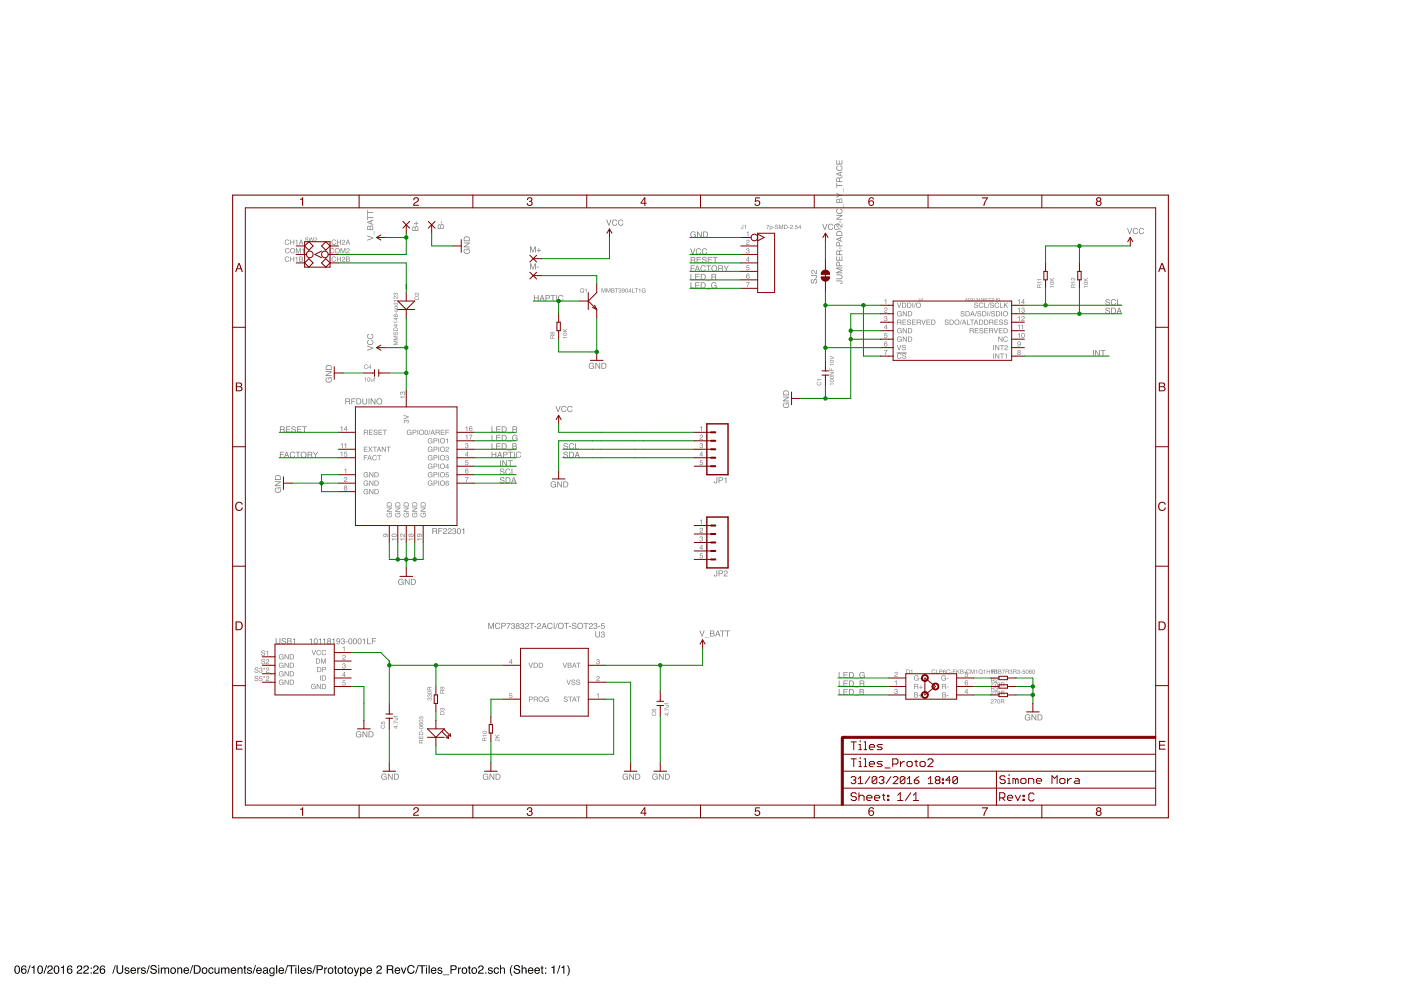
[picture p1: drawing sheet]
<svg xmlns="http://www.w3.org/2000/svg" width="420mm" height="297mm" viewBox="0 0 420 297" stroke-linecap="round" stroke-linejoin="round" font-family="sans-serif">
<path d="M4.7 289.5a.99 .99 0 0 1 1.2 .2 .99 .99 0 0 1 .1 1.2 .89 .89 0 0 1-1 1 .89 .89 0 0 1-.7-1.2zM4.9 289.8l-.1 .1a1.07 1.07 0 0 0 .5 1.7 1.3 1.3 0 0 0-.1-1.9zM6.7 289.5a.73 .73 0 0 1 .8-.1 .73 .73 0 0 1 .4 .6h-.3a.58 .58 0 0 0-.8-.3 .58 .58 0 0 0-.2 .9 .84 .84 0 0 1 1.3 .2 .84 .84 0 0 1-.6 1.2 .84 .84 0 0 1-1-.9v-.9zM6.7 291.1a.53 .53 0 0 0 1 0 .53 .53 0 0 0-1 0zM8.9 289.3h.3l-.8 2.5h-.3zM9.4 289.9l1-.5v2.4h-.4v-1.7h-.6zM11.6 289.5a.99 .99 0 0 1 1.2 .2 .99 .99 0 0 1 .1 1.2 .89 .89 0 0 1-1 1 .89 .89 0 0 1-.7-1.2zM11.7 289.8l-.1 .1a1.07 1.07 0 0 0 .6 1.7 1.3 1.3 0 0 0-.2-1.9zM13.8 289.3h.3l-.8 2.5h-.3zM14.5 289.5a.85 .85 0 0 1 1.3 .4 .85 .85 0 0 1-.8 1.1l-.5 .6h1.3v.2h-1.7a2.08 2.08 0 0 1 1.4-1.5 .49 .49 0 0 0-.5-.6 .49 .49 0 0 0-.5 .6h-.3zM16.5 289.5a.99 .99 0 0 1 1.2 .2 .99 .99 0 0 1 .1 1.2 .89 .89 0 0 1-1 1 .89 .89 0 0 1-.7-1.2zM16.7 289.8l-.1 .1a1.07 1.07 0 0 0 .5 1.7 1.3 1.3 0 0 0-.1-1.9zM18.3 289.9l.9-.5v2.4h-.3v-1.7h-.6zM20.5 289.5a.73 .73 0 0 1 .7-.1 .73 .73 0 0 1 .5 .6h-.3a.58 .58 0 0 0-.8-.3 .58 .58 0 0 0-.2 .9 .84 .84 0 0 1 1.3 .2 .84 .84 0 0 1-.6 1.2 .84 .84 0 0 1-1-.9v-.9zM20.4 291.1a.55 .55 0 0 0 1.1 0 .55 .55 0 0 0-1.1 0zM23.3 289.5a.85 .85 0 0 1 1.4 .4 .85 .85 0 0 1-.9 1.1l-.5 .6h1.4v.2h-1.7a2.08 2.08 0 0 1 1.3-1.5 .49 .49 0 0 0-.4-.6 .49 .49 0 0 0-.5 .6h-.4zM25.3 289.5a.85 .85 0 0 1 1.3 .4 .85 .85 0 0 1-.8 1.1l-.5 .6h1.3v.2h-1.7a2.08 2.08 0 0 1 1.4-1.5 .49 .49 0 0 0-.5-.6 .49 .49 0 0 0-.5 .6h-.3zM27.2 290h.3v.4h-.3zM27.2 291.5h.3v.3h-.3zM28.2 289.5a.85 .85 0 0 1 1.4 .4 .85 .85 0 0 1-.9 1.1l-.5 .6h1.4v.2h-1.7a2.08 2.08 0 0 1 1.3-1.5 .49 .49 0 0 0-.4-.6 .49 .49 0 0 0-.5 .6h-.4zM30.3 289.5a.73 .73 0 0 1 .8-.1 .73 .73 0 0 1 .4 .6h-.3a.58 .58 0 0 0-.8-.3 .58 .58 0 0 0-.2 .9 .84 .84 0 0 1 1.3 .2 .84 .84 0 0 1-.6 1.2 .84 .84 0 0 1-1-.9v-.9zM30.2 291.1a.55 .55 0 0 0 1.1 0 .55 .55 0 0 0-1.1 0zM34.5 289.3h.2l-.8 2.5h-.2zM34.9 289.3h.4v1.6a.65 .65 0 0 0 .6 .7 .65 .65 0 0 0 .7-.7v-1.6h.3v1.4a1.01 1.01 0 0 1-1 1.2 1.01 1.01 0 0 1-1-1.2zM37.6 290.1a.74 .74 0 0 1 1.2 .4h-.3a.39 .39 0 0 0-.4-.3 .39 .39 0 0 0-.4 .4l.2 .1a.7 .7 0 0 1 .9 .8 .7 .7 0 0 1-1.2 .3l-.3-.5h.3a.39 .39 0 0 0 .5 .4 .39 .39 0 0 0 .2-.6 .67 .67 0 0 1-.7-.2 .67 .67 0 0 1 0-.8zM39.3 290.2a.85 .85 0 0 1 1.1-.1 .85 .85 0 0 1 .4 .9h-1.4a.53 .53 0 0 0 .4 .6 .53 .53 0 0 0 .7-.3h.3a.93 .93 0 0 1-1.5 .4 .93 .93 0 0 1 0-1.5zM39.6 290.4l-.2 .4h1.1l-.4-.5zM41.2 290h.3v.3l.6-.3v.3l-.6 .3v1.2h-.3zM42.5 290.1a.74 .74 0 0 1 1.2 .4h-.3a.39 .39 0 0 0-.4-.3 .39 .39 0 0 0-.4 .4l.2 .1a.7 .7 0 0 1 .9 .8 .7 .7 0 0 1-1.1 .3l-.4-.5h.3a.39 .39 0 0 0 .5 .4 .39 .39 0 0 0 .2-.6 .67 .67 0 0 1-.7-.2 .67 .67 0 0 1 0-.8zM44.7 289.3h.3l-.9 2.5h-.2zM45.4 289.5a1 1 0 0 1 1.6 .6h-.3a.55 .55 0 0 0-.7-.6 .55 .55 0 0 0-.4 .7l.1 .1a1.1 1.1 0 0 1 1.3 1.1 1.08 1.08 0 0 1-1.1 .5 1.08 1.08 0 0 1-.9-.9h.4a.63 .63 0 0 0 .7 .7 .63 .63 0 0 0 .5-.8l-.2-.1a1.04 1.04 0 0 1-1.3-1zM47.5 290h.3v1.8h-.3zM47.5 289.3h.3v.4h-.3zM48.2 290h.3v.3a.6 .6 0 0 1 1.1-.1 .62 .62 0 0 1 .7-.2 .62 .62 0 0 1 .4 .6v1.2h-.3v-1.2a.4 .4 0 0 0-.5-.4 .4 .4 0 0 0-.3 .6v1h-.3v-1.2a.42 .42 0 0 0-.5-.4 .42 .42 0 0 0-.3 .7v.9h-.3zM51.6 290.3a.66 .66 0 0 0-.2 .9 .66 .66 0 0 0 .9 .2 .67 .67 0 0 0 .1-.8 .67 .67 0 0 0-.8-.3zM51 291a.95 .95 0 0 1 1.9 0 .95 .95 0 0 1-1.9 0zM53.1 290h.3v.3a.66 .66 0 0 1 .8-.3 .66 .66 0 0 1 .5 .7v1.1h-.4v-1.1a.46 .46 0 0 0-.5-.4 .46 .46 0 0 0-.3 .6v.9h-.4zM55.3 290.2a.85 .85 0 0 1 1-.1 .85 .85 0 0 1 .4 .9h-1.4a.53 .53 0 0 0 .4 .6 .53 .53 0 0 0 .7-.3h.3a.93 .93 0 0 1-1.5 .4 .93 .93 0 0 1 .1-1.5zM55.5 290.4l-.1 .4h1l-.4-.5zM57.7 289.3h.2l-.8 2.5h-.2zM58.5 289.6v2h.6a.99 .99 0 0 0 .8-1 .99 .99 0 0 0-.8-1zM58.1 289.3h1a1.29 1.29 0 0 1 1.1 1.3 1.29 1.29 0 0 1-1.1 1.2h-1zM61 290.3a.66 .66 0 0 0-.2 .9 .66 .66 0 0 0 1 .2 .67 .67 0 0 0 .1-.8 .67 .67 0 0 0-.9-.3zM60.5 291a.95 .95 0 0 1 1.9 0 .95 .95 0 0 1-1.9 0zM62.7 290.2a.76 .76 0 0 1 .8-.2 .76 .76 0 0 1 .5 .6h-.3a.58 .58 0 0 0-.8-.2 .58 .58 0 0 0-.1 .9 .46 .46 0 0 0 .5 .3 .46 .46 0 0 0 .4-.4h.3a.87 .87 0 0 1-1.2 .6 .87 .87 0 0 1-.2-1.4zM64.3 290h.4v1.2a.47 .47 0 0 0 .6 .4 .47 .47 0 0 0 .2-.7v-.9h.3v1.8h-.3v-.2a.64 .64 0 0 1-.7 .3 .64 .64 0 0 1-.5-.6zM66.3 290h.3v.3a.6 .6 0 0 1 1.1-.1 .62 .62 0 0 1 .7-.2 .62 .62 0 0 1 .4 .6v1.2h-.3v-1.2a.4 .4 0 0 0-.5-.4 .4 .4 0 0 0-.3 .6v1h-.3v-1.2a.42 .42 0 0 0-.5-.4 .42 .42 0 0 0-.3 .7v.9h-.3zM69.4 290.2a.85 .85 0 0 1 1-.1 .85 .85 0 0 1 .4 .9h-1.3a.53 .53 0 0 0 .4 .6 .53 .53 0 0 0 .6-.3h.3a.93 .93 0 0 1-1.4 .4 .93 .93 0 0 1 0-1.5zM69.6 290.4l-.1 .4h1l-.3-.5zM71.2 290h.3v.3a.66 .66 0 0 1 .8-.3 .66 .66 0 0 1 .4 .7v1.1h-.3v-1.1a.46 .46 0 0 0-.5-.4 .46 .46 0 0 0-.4 .6v.9h-.3zM73.3 289.5h.3v.5h.3v.3h-.3v1.2l.3 .3-.6-.2v-1.3h-.3v-.3h.3zM74.3 290.1a.74 .74 0 0 1 1.2 .4h-.3a.39 .39 0 0 0-.4-.3 .39 .39 0 0 0-.3 .4l.1 .1a.7 .7 0 0 1 1 .8 .7 .7 0 0 1-1.2 .3l-.3-.5h.3a.39 .39 0 0 0 .4 .4 .39 .39 0 0 0 .3-.6 .67 .67 0 0 1-.8-.2 .67 .67 0 0 1 0-.8zM76.5 289.3h.3l-.8 2.5h-.3zM77.1 290.2a.85 .85 0 0 1 1-.1 .85 .85 0 0 1 .4 .9h-1.3a.53 .53 0 0 0 .3 .6 .53 .53 0 0 0 .7-.3h.3a.93 .93 0 0 1-1.4 .4 .93 .93 0 0 1 0-1.5zM77.3 290.4l-.1 .4h1l-.3-.5zM79.2 291.2a.44 .44 0 0 0 .5 .4 .44 .44 0 0 0 .3-.7zM79 290.2a.8 .8 0 0 1 1.3 .3v1.1l.2 .3h-.3l-.2-.3a.62 .62 0 0 1-1 .2 .62 .62 0 0 1 .4-1l.6-.2a.42 .42 0 0 0-.4-.4 .42 .42 0 0 0-.4 .4h-.3zM81 290.2l.5-.2 .6 .2v-.2h.3v1.7a.81 .81 0 0 1-.7 .9 .81 .81 0 0 1-.9-.5h.3a.53 .53 0 0 0 .7 .2 .53 .53 0 0 0 .3-.7 .84 .84 0 0 1-1.2 0 .84 .84 0 0 1-.1-1.2zM81.2 290.4a.61 .61 0 0 0-.1 .9 .61 .61 0 0 0 .9 0 .62 .62 0 0 0 0-.8 .62 .62 0 0 0-.8-.1zM82.8 289.3h.3v2.5h-.3zM83.7 290.2a.85 .85 0 0 1 1.1-.1 .85 .85 0 0 1 .4 .9h-1.4a.53 .53 0 0 0 .4 .6 .53 .53 0 0 0 .7-.3h.3a.93 .93 0 0 1-1.5 .4 .93 .93 0 0 1 0-1.5zM84 290.4l-.2 .4h1.1l-.4-.5zM86.1 289.3h.3l-.8 2.5h-.3zM86.4 289.3h2v.3h-.8v2.2h-.4v-2.2h-.8zM88.6 290h.3v1.8h-.3zM88.6 289.3h.3v.4h-.3zM89.4 289.3h.3v2.5h-.3zM90.3 290.2a.85 .85 0 0 1 1-.1 .85 .85 0 0 1 .4 .9h-1.3a.53 .53 0 0 0 .4 .6 .53 .53 0 0 0 .6-.3h.3a.93 .93 0 0 1-1.4 .4 .93 .93 0 0 1 0-1.5zM90.5 290.4l-.1 .4h1l-.3-.5zM92.2 290.1a.74 .74 0 0 1 1.3 .4h-.3a.39 .39 0 0 0-.4-.3 .39 .39 0 0 0-.4 .4l.2 .1a.7 .7 0 0 1 .9 .8 .7 .7 0 0 1-1.2 .3l-.3-.5h.3a.39 .39 0 0 0 .5 .4 .39 .39 0 0 0 .2-.6 .67 .67 0 0 1-.7-.2 .67 .67 0 0 1-.1-.8zM94.5 289.3h.2l-.8 2.5h-.2zM94.9 289.3h1.2a.73 .73 0 0 1 .7 .7 .73 .73 0 0 1-.7 .8h-.8v1h-.4zM95.3 289.6v.9h.7a.45 .45 0 0 0 .5-.5 .45 .45 0 0 0-.5-.4zM97.2 290h.3v.3l.6-.3v.3l-.5 .3-.1 1.2h-.3zM98.8 290.3a.66 .66 0 0 0-.2 .9 .66 .66 0 0 0 1 .2 .67 .67 0 0 0 .1-.8 .67 .67 0 0 0-.9-.3zM98.3 291a.95 .95 0 0 1 1.8 0 .95 .95 0 0 1-1.8 0zM100.4 289.5h.3v.5h.3v.3h-.3v1.2l.3 .3-.6-.2v-1.3h-.2v-.3h.2zM101.8 290.3a.66 .66 0 0 0-.2 .9 .66 .66 0 0 0 .9 .2 .67 .67 0 0 0 .1-.8 .67 .67 0 0 0-.8-.3zM101.2 291a.95 .95 0 0 1 1.9 0 .95 .95 0 0 1-1.9 0zM103.4 289.5h.3v.5h.3v.3h-.3v1.2l.3 .3-.6-.2v-1.3h-.3v-.3h.3zM104.7 290.3a.66 .66 0 0 0-.2 .9 .66 .66 0 0 0 1 .2 .67 .67 0 0 0 .1-.8 .67 .67 0 0 0-.9-.3zM104.2 291a.95 .95 0 0 1 1.8 0 .95 .95 0 0 1-1.8 0zM106.1 290h.3l.5 1.5 .5-1.5h.4l-.4 1.1a1.43 1.43 0 0 1-1.1 1.5l-.1-.3h.3l.3-.4zM108.5 290.4a.6 .6 0 0 0-.2 .9 .6 .6 0 0 0 1-.2 .57 .57 0 0 0-.1-.7 .57 .57 0 0 0-.7 0zM108 290h.3v.3a.82 .82 0 0 1 1.1-.2 .82 .82 0 0 1 .2 1.1 .72 .72 0 0 1-.5 .7 .72 .72 0 0 1-.8-.3v1h-.3zM110.1 290.2a.85 .85 0 0 1 1.1-.1 .85 .85 0 0 1 .4 .9h-1.4a.53 .53 0 0 0 .4 .6 .53 .53 0 0 0 .6-.3h.4a.93 .93 0 0 1-1.5 .4 .93 .93 0 0 1 0-1.5zM110.4 290.4l-.2 .4h1.1l-.4-.5zM113.2 289.5a.85 .85 0 0 1 1.3 .4 .85 .85 0 0 1-.8 1.1l-.5 .6h1.3v.2h-1.7a2.08 2.08 0 0 1 1.4-1.5 .49 .49 0 0 0-.5-.6 .49 .49 0 0 0-.5 .6h-.3zM116.3 289.6v.9h.8a.44 .44 0 0 0 .5-.4 .44 .44 0 0 0-.4-.5zM116 289.3h1.1a.69 .69 0 0 1 .8 .4 .69 .69 0 0 1-.3 .9l.3 .3 .2 .9h-.4l-.2-.9-.4-.1h-.8v1h-.3zM118.6 290.2a.85 .85 0 0 1 1-.1 .85 .85 0 0 1 .4 .9h-1.3a.53 .53 0 0 0 .4 .6 .53 .53 0 0 0 .6-.3h.3a.93 .93 0 0 1-1.4 .4 .93 .93 0 0 1 0-1.5zM118.8 290.4l-.1 .4h1l-.3-.5zM120.2 290h.4l.5 1.5 .5-1.5h.3l-.7 1.8h-.3zM122.4 289.6a1.1 1.1 0 0 1 1.1-.4 1.1 1.1 0 0 1 .8 .9h-.3a.87 .87 0 0 0-1.2-.5 .87 .87 0 0 0-.3 1.3 .77 .77 0 0 0 .7 .7 .77 .77 0 0 0 .8-.7h.4a1.2 1.2 0 0 1-1.7 .9 1.2 1.2 0 0 1-.5-1.8zM125.3 289.3h.3l-.8 2.5h-.3zM125.5 289.3h2.1v.3h-.9v2.2h-.3v-2.2h-.9zM127.7 290h.4v1.8h-.4zM127.7 289.3h.4v.4h-.4zM128.5 289.3h.3v2.5h-.3zM129.4 290.2a.85 .85 0 0 1 1.1-.1 .85 .85 0 0 1 .4 .9h-1.4a.53 .53 0 0 0 .4 .6 .53 .53 0 0 0 .7-.3h.3a.93 .93 0 0 1-1.5 .4 .93 .93 0 0 1 0-1.5zM129.7 290.4l-.2 .4h1.1l-.4-.5zM131.4 290.1a.74 .74 0 0 1 1.2 .4h-.3a.39 .39 0 0 0-.4-.3 .39 .39 0 0 0-.3 .4l.1 .1a.7 .7 0 0 1 1 .8 .7 .7 0 0 1-1.2 .3l-.3-.5h.3a.39 .39 0 0 0 .4 .4 .39 .39 0 0 0 .3-.6 .67 .67 0 0 1-.8-.2 .67 .67 0 0 1 0-.8zM132.8 292.1h2v.2h-2zM135.1 289.3h1.1a.73 .73 0 0 1 .8 .7 .73 .73 0 0 1-.8 .8h-.8v1h-.3zM135.4 289.6v.9h.7a.45 .45 0 0 0 .5-.5 .45 .45 0 0 0-.5-.4zM137.4 290h.3v.3l.6-.3v.3l-.6 .3v1.2h-.3zM139 290.3a.66 .66 0 0 0-.2 .9 .66 .66 0 0 0 .9 .2 .67 .67 0 0 0 .1-.8 .67 .67 0 0 0-.8-.3zM138.4 291a.95 .95 0 0 1 1.9 0 .95 .95 0 0 1-1.9 0zM140.6 289.5h.3v.5h.3v.3h-.3v1.2l.3 .3-.6-.2v-1.3h-.3v-.3h.3zM141.9 290.3a.66 .66 0 0 0-.2 .9 .66 .66 0 0 0 1 .2 .67 .67 0 0 0 0-.8 .67 .67 0 0 0-.8-.3zM141.4 291a.95 .95 0 0 1 1.8 0 .95 .95 0 0 1-1.8 0zM143.7 289.5a.85 .85 0 0 1 1.3 .4 .85 .85 0 0 1-.8 1.1l-.5 .6h1.3v.2h-1.7a2.08 2.08 0 0 1 1.4-1.5 .49 .49 0 0 0-.5-.6 .49 .49 0 0 0-.5 .6h-.3zM145.5 291.5h.4v.3h-.4zM146.5 290.1a.74 .74 0 0 1 1.3 .4h-.3a.39 .39 0 0 0-.4-.3 .39 .39 0 0 0-.4 .4l.2 .1a.7 .7 0 0 1 .9 .8 .7 .7 0 0 1-1.2 .3l-.3-.5h.3a.39 .39 0 0 0 .5 .4 .39 .39 0 0 0 .2-.6 .67 .67 0 0 1-.7-.2 .67 .67 0 0 1-.1-.8zM148.3 290.2a.76 .76 0 0 1 .8-.2 .76 .76 0 0 1 .5 .6h-.3a.58 .58 0 0 0-.8-.2 .58 .58 0 0 0-.1 .9 .46 .46 0 0 0 .5 .3 .46 .46 0 0 0 .4-.4h.3a.87 .87 0 0 1-1.2 .6 .87 .87 0 0 1-.2-1.4zM149.9 289.3h.4v.9a.65 .65 0 0 1 .7-.2 .65 .65 0 0 1 .4 .7v1.1h-.3v-1.1a.46 .46 0 0 0-.5-.5 .46 .46 0 0 0-.3 .7v.9h-.4zM153.5 289.3h.2a3.1 3.1 0 0 0 0 3.3 2.25 2.25 0 0 1-.2-3.3zM154.3 289.5a1 1 0 0 1 1.7 .6h-.4a.55 .55 0 0 0-.6-.6 .55 .55 0 0 0-.4 .7l.1 .1a1.1 1.1 0 0 1 1.3 1.1 1.08 1.08 0 0 1-1.1 .5 1.08 1.08 0 0 1-.9-.9h.3a.63 .63 0 0 0 .7 .7 .63 .63 0 0 0 .6-.8l-.2-.1a1.04 1.04 0 0 1-1.3-1zM156.4 289.3h.3v.9a.65 .65 0 0 1 .8-.2 .65 .65 0 0 1 .4 .7v1.1h-.3v-1.1a.46 .46 0 0 0-.5-.5 .46 .46 0 0 0-.4 .7v.9h-.3zM158.5 290.2a.85 .85 0 0 1 1.1-.1 .85 .85 0 0 1 .4 .9h-1.4a.53 .53 0 0 0 .4 .6 .53 .53 0 0 0 .6-.3h.3a.93 .93 0 0 1-1.4 .4 .93 .93 0 0 1 0-1.5zM158.8 290.4l-.2 .4h1.1l-.4-.5zM160.5 290.2a.85 .85 0 0 1 1-.1 .85 .85 0 0 1 .4 .9h-1.3a.53 .53 0 0 0 .4 .6 .53 .53 0 0 0 .6-.3h.3a.93 .93 0 0 1-1.4 .4 .93 .93 0 0 1 0-1.5zM160.7 290.4l-.1 .4h1l-.3-.5zM162.4 289.5h.3v.5h.3v.3h-.3v1.2l.3 .3-.6-.2v-1.3h-.3v-.3h.3zM163.5 290h.3v.4h-.3zM163.5 291.5h.3v.3h-.3zM165.4 289.9l.9-.5v2.4h-.3v-1.7h-.6zM167.8 289.3h.3l-.8 2.5h-.3zM168.3 289.9l.9-.5v2.4h-.3v-1.7h-.6zM170.1 289.3a2.08 2.08 0 0 1 0 3.3 3.1 3.1 0 0 0 0-3.3z" fill="#000"/>
<g fill="#808080">
<path d="M103.3 140.7l.5-.3v1.5h-.2v-1z"/>
<path d="M103.3 143.1a.54 .54 0 0 1 .9 .3 .54 .54 0 0 1-.7 .6l-.2 .3h.9v.2h-1.1l.2-.5a.52 .52 0 0 0 .5-.3 .52 .52 0 0 0 0-.5l-.6 .3z"/>
<path d="M139.7 132.9a.43 .43 0 0 1 .6 0 .43 .43 0 0 1-.1 .6 .5 .5 0 0 1-.1 .9 .5 .5 0 0 1-.6-.5h.1a.3 .3 0 0 0 .5 .3 .3 .3 0 0 0 0-.6h-.2v-.1a.24 .24 0 0 0 .3-.2 .24 .24 0 0 0-.2-.3l-.5 .3z"/>
<path d="M139.6 137.9h.8v.2h-.6l-.1 .4a.52 .52 0 0 1 .8 .3 .52 .52 0 0 1-.4 .7 .52 .52 0 0 1-.6-.5h.2a.33 .33 0 0 0 .5 .2 .33 .33 0 0 0 0-.5 .33 .33 0 0 0-.5 0h-.2z"/>
<path d="M139.5 143h1l-.6 1.5h-.2l.1-.3 .5-1h-.8z"/>
<path d="M268.3 204.2l.6-.3v1.5h-.2v-1z"/>
<path d="M268.4 201.5a.54 .54 0 0 1 .8 .3 .54 .54 0 0 1-.6 .6l-.2 .3h.8v.2h-1l.2-.5a.52 .52 0 0 0 .5-.3 .52 .52 0 0 0 0-.5l-.7 .3z"/>
<path d="M289.5 201.4h.7v.2h-.6l-.1 .4a.52 .52 0 0 1 .8 .2 .52 .52 0 0 1-.4 .7 .52 .52 0 0 1-.6-.4h.2a.33 .33 0 0 0 .5 .1 .33 .33 0 0 0 0-.5 .33 .33 0 0 0-.5 .1h-.1z"/>
<path d="M268.4 206.5a.43 .43 0 0 1 .6 0 .43 .43 0 0 1 0 .7 .5 .5 0 0 1-.1 .8 .5 .5 0 0 1-.7-.5h.2a.3 .3 0 0 0 .4 .3 .3 .3 0 0 0 0-.5h-.2l.1-.2a.24 .24 0 0 0 .3-.2 .24 .24 0 0 0-.3-.3l-.5 .3z"/>
<path d="M265.2 89.9l.6-.2v1.4h-.2v-1z"/>
<path d="M265.3 92.3a.54 .54 0 0 1 .8 .3 .54 .54 0 0 1-.6 .7l-.2 .2h.8v.2h-1l.2-.5a.52 .52 0 0 0 .5-.3 .52 .52 0 0 0 0-.5l-.7 .3z"/>
<path d="M265.3 94.8a.43 .43 0 0 1 .6 0 .43 .43 0 0 1 0 .6 .5 .5 0 0 1-.1 .9 .5 .5 0 0 1-.7-.5h.2a.3 .3 0 0 0 .4 .3 .3 .3 0 0 0 0-.6h-.2l.1-.1a.24 .24 0 0 0 .3-.2 .24 .24 0 0 0-.3-.3l-.5 .3z"/>
<path d="M265.3 99.8h.8v.2h-.7v.4a.52 .52 0 0 1 .7 .3 .52 .52 0 0 1-.3 .7 .52 .52 0 0 1-.7-.5h.2a.33 .33 0 0 0 .5 .2 .33 .33 0 0 0 0-.5 .33 .33 0 0 0-.5 0h-.1z"/>
<path d="M129.9 158.5v.6h.6a.31 .31 0 0 0 .3-.3 .31 .31 0 0 0-.3-.3zM129.7 158.3h.8a.49 .49 0 0 1 .6 .3 .49 .49 0 0 1-.3 .6l.4 .9h-.3l-.1-.7-.3-.1h-.6v.8h-.2zM131.5 158.3h1.2v.2h-1v.5h.9v.2h-.9v.9h-.2zM133.1 158.4a.6 .6 0 0 1 1 .3 .6 .6 0 0 1-.7 .8l-.3 .4h1v.2h-1.2l.2-.6a.57 .57 0 0 0 .6-.3 .57 .57 0 0 0-.1-.7l-.7 .4zM134.5 158.4a.6 .6 0 0 1 .9 .3 .6 .6 0 0 1-.6 .8l-.3 .4h.9v.2h-1.2l.3-.6a.57 .57 0 0 0 .6-.3 .57 .57 0 0 0-.1-.7l-.7 .4zM135.8 158.4a.5 .5 0 0 1 .8 0 .5 .5 0 0 1-.1 .7 .58 .58 0 0 1-.1 1 .58 .58 0 0 1-.8-.6h.2a.35 .35 0 0 0 .5 .4 .35 .35 0 0 0 .1-.6h-.3l.1-.2a.28 .28 0 0 0 .3-.3 .28 .28 0 0 0-.3-.3l-.5 .4zM137.2 158.5a.85 .85 0 0 1 1.1 .5 .85 .85 0 0 1-.5 1.1 .91 .91 0 0 1-.8-.6 .91 .91 0 0 1 .2-1zM137.5 158.6l-.2 .1a.75 .75 0 0 0 .5 1.2l.1-.1a.77 .77 0 0 0-.4-1.2zM138.6 158.7l.6-.4v1.8h-.2v-1.3h-.4z"/>
<path d="M279.5 200.8l.7-.1 .3 .4a.49 .49 0 0 0-.7-.3 .49 .49 0 0 0-.2 .7 .49 .49 0 0 0 .6 .2l.3-.2a.63 .63 0 0 1-1 .4 .63 .63 0 0 1 0-1.1zM280.7 200.7h.2v1.1l.6 .2h-.8zM281.7 200.7h.6a.37 .37 0 0 1 .4 .4 .37 .37 0 0 1-.4 .3h-.4v.6h-.2zM281.9 200.8v.5l.6-.1-.1-.3zM283 200.8l.4-.1 .2 .3-.5-.1-.1 .4a.42 .42 0 0 1 .6 .2 .42 .42 0 0 1-.3 .6 .42 .42 0 0 1-.5-.5zM283 201.6a.27 .27 0 0 0 .5 0 .27 .27 0 0 0-.5 0zM284 200.8l.6-.1 .3 .4a.49 .49 0 0 0-.6-.3 .49 .49 0 0 0-.3 .7 .49 .49 0 0 0 .7 .2l.2-.2a.63 .63 0 0 1-.9 .4 .63 .63 0 0 1 0-1.1zM285.1 201.4h.4v.1h-.4zM285.8 200.7h.8v.1h-.7v.4h.7l-.7 .2v.6h-.1zM286.8 200.7h.2v.6l.9-.6-.6 .5 .6 .8h-.3l-.4-.7-.4 .7zM288.2 200.8v.4l.5-.1v-.2zM288.2 201.4v.4l.6-.1-.1-.3zM288 200.7l.9 .1-.1 .5 .2 .3-.2 .3-.8 .1zM289.1 201.4h.5v.1h-.5zM289.9 200.8l.6-.1 .3 .4a.49 .49 0 0 0-.6-.3 .49 .49 0 0 0-.3 .7 .49 .49 0 0 0 .7 .2l.3-.2a.63 .63 0 0 1-1 .4 .63 .63 0 0 1 0-1.1zM291.1 200.7h.2l.4 1.1 .3-1.1h.3v1.3h-.2v-1.1l-.3 1.1h-.2l-.4-1.1v1.1h-.1zM292.6 201l.4-.3v1.3h-.1v-.9zM293.7 200.8a.67 .67 0 0 1 .9 .1 .67 .67 0 0 1-.1 .9l.1 .3-.3-.2a.67 .67 0 0 1-.8-.3 .67 .67 0 0 1 .2-.8zM293.8 200.9a.51 .51 0 0 0-.1 .7 .51 .51 0 0 0 .6 .2l-.1-.1a.45 .45 0 0 0 .3-.6 .45 .45 0 0 0-.7-.2zM295 201l.4-.3v1.3h-.2v-.9zM295.9 200.7h.2v.5h.7v-.5h.1v1.3h-.1v-.6h-.7v.6h-.2zM297.2 201l.5-.3v1.3h-.2v-.9zM298.3 200.8v.4l.6-.1-.1-.2zM298.3 201.4v.4l.6-.1v-.3zM298.2 200.7l.8 .1-.1 .5 .3 .3-.3 .3-.7 .1zM299.5 200.8v.4l.6-.1-.1-.2zM299.5 201.4v.4l.6-.1v-.3zM299.4 200.7l.8 .1-.1 .5 .2 .3-.2 .3-.7 .1zM300.5 200.7h.8l-.5 1.3h-.1v-.3l.5-.8h-.7zM301.7 200.8v.5l.7-.1-.1-.3zM301.6 200.7h.6a.35 .35 0 0 1 .4 .2 .35 .35 0 0 1-.2 .4l.2 .7h-.2v-.5l-.3-.1h-.4v.6h-.1zM302.8 200.9l.4-.2a.32 .32 0 0 1 .3 .2 .32 .32 0 0 1-.1 .4 .42 .42 0 0 1-.1 .7 .42 .42 0 0 1-.6-.4h.2a.25 .25 0 0 0 .4 .2 .25 .25 0 0 0 0-.4l-.2-.2 .3-.2a.24 .24 0 0 0-.3-.1 .24 .24 0 0 0-.2 .2zM304 200.8v.5l.7-.1-.1-.3zM303.8 200.7h.6a.35 .35 0 0 1 .4 .2 .35 .35 0 0 1-.1 .4l.2 .7h-.2l-.1-.5-.2-.1h-.4v.6h-.2zM305.1 200.9l.3-.2a.32 .32 0 0 1 .4 .2 .32 .32 0 0 1-.1 .4 .42 .42 0 0 1-.1 .7 .42 .42 0 0 1-.6-.4h.2a.25 .25 0 0 0 .3 .2 .25 .25 0 0 0 0-.4l-.2-.2 .4-.2a.24 .24 0 0 0-.3-.1 .24 .24 0 0 0-.2 .2zM306 201.4h.5v.1h-.5zM306.7 200.7h.7l-.5 .2-.1 .3a.43 .43 0 0 1 .6 .2 .43 .43 0 0 1-.3 .6 .43 .43 0 0 1-.5-.4h.2a.27 .27 0 0 0 .4 .2 .27 .27 0 0 0 0-.5 .27 .27 0 0 0-.4 .1zM307.7 200.8a.57 .57 0 0 1 .8 .5 .57 .57 0 0 1-.7 .6l-.2-.4zM307.9 200.9a.46 .46 0 0 0-.2 .5 .46 .46 0 0 0 .5 .3v-.7zM308.7 200.8l.5-.1 .2 .3-.5-.1-.2 .4a.42 .42 0 0 1 .7 .2 .42 .42 0 0 1-.3 .6 .42 .42 0 0 1-.5-.5zM308.8 201.6a.27 .27 0 0 0 .5 0 .27 .27 0 0 0-.5 0zM309.7 200.8a.57 .57 0 0 1 .8 .5 .57 .57 0 0 1-.7 .6l-.2-.4zM309.9 200.9a.46 .46 0 0 0-.2 .5 .46 .46 0 0 0 .5 .3v-.7z"/>
<path d="M289.9 89.5l-.2 .4h.3zM289.8 89.3l.5 .9-.3-.2-.5 .2zM290.5 89.4v.7l.5-.1a.37 .37 0 0 0-.1-.5 .37 .37 0 0 0-.4-.1zM290.4 89.3h.3a.45 .45 0 0 1 .4 .5 .45 .45 0 0 1-.4 .4h-.3zM291.2 89.3l.4 .4 .4-.4-.3 .5 .3 .4-.4-.3-.4 .3 .3-.4zM292.1 89.3l.1 .8 .5 .1h-.6zM292.8 89.5l.4-.1v.4a.25 .25 0 0 1 .1 .3 .25 .25 0 0 1-.3 .1 .25 .25 0 0 1-.2-.2l.4 .1-.2-.4 .2-.1-.2-.1-.2 .1zM293.8 89.5l-.3 .4h.3zM293.8 89.4l.2 .5-.1 .3-.1-.2h-.4zM294.2 89.4h.5l-.4 .1v.2a.3 .3 0 0 1 .4 .2 .3 .3 0 0 1-.2 .4 .3 .3 0 0 1-.4-.3l.3 .2 .2-.2-.4-.2zM295 89.4v.3l.4-.1zM295 89.8v.3h.4v-.3zM294.9 89.3l.6 .1-.1 .8h-.5zM295.8 89.4l.4-.1 .3 .3a.33 .33 0 0 0-.5-.2 .33 .33 0 0 0-.2 .5 .33 .33 0 0 0 .5 .1l.2-.1a.4 .4 0 0 1-.5 .3 .4 .4 0 0 1-.3-.4zM296.7 89.4l.4-.1 .3 .3a.33 .33 0 0 0-.5-.2 .33 .33 0 0 0-.2 .5 .33 .33 0 0 0 .5 .1l.2-.1a.4 .4 0 0 1-.5 .3 .4 .4 0 0 1-.3-.4zM297.5 89.3h.7l-.6 .8 .6 .1h-.8l.6-.8zM298.2 89.8l.3 .1zM298.8 89.4v.3h.5l-.1-.2zM298.7 89.3l.7 .1v.8l-.3-.4h-.3l-.1 .4zM299.6 89.3l.1 .8 .5 .1h-.6z"/>
<path d="M297.2 204.7a.44 .44 0 0 1 .8 .1 .44 .44 0 0 1-.5 .6l-.2 .2 .7 .2h-.9l.5-.6a.26 .26 0 0 0 .2-.3 .26 .26 0 0 0-.3-.2 .26 .26 0 0 0-.2 .3zM298.1 204.5h.9l-.5 1.3h-.2v-.3l.5-.8h-.7zM299.2 204.7a.57 .57 0 0 1 .8 .4 .57 .57 0 0 1-.7 .7l-.2-.5zM299.4 204.7a.46 .46 0 0 0-.2 .5 .46 .46 0 0 0 .5 .4v-.8zM300.4 204.6v.5l.6-.1-.1-.3zM300.2 204.5h.6a.35 .35 0 0 1 .4 .2 .35 .35 0 0 1-.2 .4l.2 .7h-.2v-.5l-.3-.1h-.3v.6h-.2z"/>
<path d="M297.2 207.2a.44 .44 0 0 1 .8 .2 .44 .44 0 0 1-.5 .5l-.2 .3 .7 .1h-.9l.5-.6a.26 .26 0 0 0 .2-.3 .26 .26 0 0 0-.3-.2 .26 .26 0 0 0-.2 .3zM298.1 207.1h.9l-.5 1.2h-.2v-.2l.5-.9h-.7zM299.2 207.2a.57 .57 0 0 1 .8 .5 .57 .57 0 0 1-.7 .6l-.2-.4zM299.4 207.2a.46 .46 0 0 0-.2 .6 .46 .46 0 0 0 .5 .3v-.8zM300.4 207.2v.4l.6-.1-.1-.3zM300.2 207h.6a.35 .35 0 0 1 .4 .3 .35 .35 0 0 1-.2 .4l.2 .6h-.2v-.5h-.3h-.3v.5h-.2z"/>
<path d="M297.2 209.8a.44 .44 0 0 1 .8 .1 .44 .44 0 0 1-.5 .6l-.2 .2 .7 .1h-.9l.5-.5a.26 .26 0 0 0 .2-.3 .26 .26 0 0 0-.3-.3 .26 .26 0 0 0-.2 .3zM298.1 209.6h.9l-.5 1.2h-.2v-.2l.5-.8h-.7zM299.2 209.7a.57 .57 0 0 1 .8 .5 .57 .57 0 0 1-.7 .6l-.2-.4zM299.4 209.8a.46 .46 0 0 0-.2 .5 .46 .46 0 0 0 .5 .3v-.7zM300.4 209.7v.5l.6-.2-.1-.3zM300.2 209.6h.6a.35 .35 0 0 1 .4 .2 .35 .35 0 0 1-.2 .4l.2 .6h-.2v-.4l-.3-.1h-.3v.5h-.2z"/>
<path d="M246.6 67.1h.3l.5 1.5 .5-1.5h.2l-.6 1.8h-.3zM248.5 67.3a.78 .78 0 0 1 .8-.2 .78 .78 0 0 1 .6 .5h-.3a.6 .6 0 0 0-.8-.1 .6 .6 0 0 0-.1 .9 .6 .6 0 0 0 .9 0l.3-.2a.86 .86 0 0 1-1.2 .6 .86 .86 0 0 1-.3-1.3zM250.3 67.3a.78 .78 0 0 1 .8-.2 .78 .78 0 0 1 .6 .5h-.3a.6 .6 0 0 0-.8-.1 .6 .6 0 0 0-.1 .9 .6 .6 0 0 0 .9 0l.3-.2a.86 .86 0 0 1-1.2 .6 .86 .86 0 0 1-.3-1.3z"/>
<path d="M181.8 65.8h.3l.5 1.6 .5-1.6h.3l-.7 1.8h-.2zM183.7 66.1a.78 .78 0 0 1 .8-.3 .78 .78 0 0 1 .6 .6h-.2a.6 .6 0 0 0-.9-.1 .6 .6 0 0 0 0 .9 .6 .6 0 0 0 .8-.1l.3-.1a.86 .86 0 0 1-1.2 .6 .86 .86 0 0 1-.3-1.4zM185.5 66.1a.78 .78 0 0 1 .8-.3 .78 .78 0 0 1 .6 .6h-.2a.6 .6 0 0 0-.9-.1 .6 .6 0 0 0 0 .9 .6 .6 0 0 0 .8-.1l.3-.1a.86 .86 0 0 1-1.2 .6 .86 .86 0 0 1-.3-1.4z"/>
<path d="M307.6 214.3a.8 .8 0 0 1 1.3 .4h-.2a.62 .62 0 0 0-.9-.1 .62 .62 0 0 0 0 .9 .62 .62 0 0 0 .9-.1v-.2h-.5v-.2h.8v.9l-.2-.2a.9 .9 0 0 1-1.4 0 .9 .9 0 0 1 .2-1.4zM309.3 214.1h.3l.9 1.5v-1.5h.3v1.8h-.3l-.9-1.4v1.4h-.3zM311.4 214.3v1.4h.6l.4-.5a.65 .65 0 0 0-.6-.9zM311.2 214.1h.7a.91 .91 0 0 1 .7 .9 .91 .91 0 0 1-.7 .9h-.7z"/>
<path d="M235 120.9l.4-.2v.2a.62 .62 0 0 0-.1 1 .62 .62 0 0 0 .9-.1 .62 .62 0 0 0-.2-.9h-.1v.6h-.2v-.8h.9l-.2 .2a.89 .89 0 0 1-.1 1.2 .89 .89 0 0 1-1.2 0 .89 .89 0 0 1-.1-1.2zM234.8 118.9h1.8v.3l-1.4 .9h1.4v.2h-1.8v-.3l1.5-.9h-1.5zM235.2 117.4l-.2 .8h1.4l-.2-.8zM235.1 117.2a.97 .97 0 0 1 1.5 .6v.7h-1.8l.1-1z"/>
<path d="M248.8 115h1.3v.2h-.9l-.1 .3zM248.9 113.9a.58 .58 0 0 1 .8-.2 .58 .58 0 0 1 .2 .8 .6 .6 0 0 1-.7 .1 .6 .6 0 0 1-.3-.7zM249 114a.43 .43 0 0 0 .5 .4 .43 .43 0 0 0 .4-.4zM248.9 112.9a.58 .58 0 0 1 .8-.2 .58 .58 0 0 1 .2 .8 .6 .6 0 0 1-.7 .1 .6 .6 0 0 1-.3-.7zM249 113a.43 .43 0 0 0 .5 .4 .43 .43 0 0 0 .4-.4zM248.8 111.5h1.3l-1.1 .9h1.1v.1h-1.3v-.2l1-.6h-1zM248.8 110.3h.2v.7h.3l.2-.6v.6h.6v.2h-1.3zM248.8 109.2h1.3v.1h-.9l-.1 .3zM248.9 108.1a.58 .58 0 0 1 .8-.3 .58 .58 0 0 1 .2 .9 .6 .6 0 0 1-.7 0 .6 .6 0 0 1-.3-.6zM249 108.2a.43 .43 0 0 0 .5 .4 .43 .43 0 0 0 .4-.5zM248.8 106.7l1.3 .4v.2l-1.3 .5v-.2l1.1-.4-1.1-.3z"/>
<path d="M338 68.4h.3l.5 1.5 .5-1.5h.3l-.7 1.8h-.2zM339.9 68.6a.78 .78 0 0 1 .8-.3 .78 .78 0 0 1 .6 .6h-.2a.6 .6 0 0 0-.9-.1 .6 .6 0 0 0-.1 .9 .6 .6 0 0 0 .9 0l.3-.2a.86 .86 0 0 1-1.2 .6 .86 .86 0 0 1-.3-1.3zM341.7 68.6a.78 .78 0 0 1 .8-.3 .78 .78 0 0 1 .6 .6h-.2a.6 .6 0 0 0-.9-.1 .6 .6 0 0 0-.1 .9 .6 .6 0 0 0 .9 0l.3-.2a.86 .86 0 0 1-1.2 .6 .86 .86 0 0 1-.3-1.3z"/>
<path d="M180.4 86.4h.2l.4 1.1 .3-1.1h.3v1.3h-.2v-1.1l-.3 1.1h-.2l-.4-1.1v1.1h-.1zM181.8 86.4h.3l.4 1.1 .3-1.1h.3v1.3h-.2v-1.1l-.4 1.1h-.1l-.4-1.1v1.1h-.2zM183.5 86.6v.4l.6-.1-.1-.3zM183.5 87.1v.4l.6-.1-.1-.3zM183.3 86.4l.9 .1-.1 .5 .2 .3-.2 .4h-.8zM184.4 86.4h1l-.4 .2v1.1h-.2v-1.1zM185.6 86.6l.3-.2a.32 .32 0 0 1 .4 .2 .32 .32 0 0 1-.1 .4 .42 .42 0 0 1-.1 .8 .42 .42 0 0 1-.6-.5h.2a.25 .25 0 0 0 .3 .3 .25 .25 0 0 0 0-.5l-.1-.1 .3-.2a.24 .24 0 0 0-.3-.2 .24 .24 0 0 0-.2 .3zM186.6 86.6a.53 .53 0 0 1 .8 .5 .53 .53 0 0 1-.8 .4l.4 .1 .2-.5a.4 .4 0 0 1-.6 .1 .4 .4 0 0 1 0-.6zM186.7 86.9a.27 .27 0 0 0 .5 0 .27 .27 0 0 0-.5 0zM187.6 86.6a.57 .57 0 0 1 .8 .5 .57 .57 0 0 1-.7 .6l-.2-.4zM187.8 86.6a.46 .46 0 0 0-.2 .6 .46 .46 0 0 0 .5 .3v-.8zM189 86.7l-.4 .5h.4zM189 86.4l.2 .8h.2l-.2 .5-.2-.3h-.5zM189.6 86.4h.1v1.1l.7 .2h-.8zM190.3 86.4h1l-.4 .2v1.1h-.2v-1.1zM191.5 86.7l.5-.2v1.2h-.2v-.9zM192.6 86.6a.56 .56 0 0 1 1 .2 .51 .51 0 0 0-.7-.3 .51 .51 0 0 0-.2 .7 .51 .51 0 0 0 .6 .3l.1-.4-.4-.1h.6v.7l-.1-.2a.64 .64 0 0 1-1 0 .64 .64 0 0 1 .1-.9z"/>
<path d="M176.8 109a.8 .8 0 0 1 1.4 .3h-.3a.62 .62 0 0 0-.9-.1 .62 .62 0 0 0 0 .9 .62 .62 0 0 0 .9-.1l.1-.2h-.6v-.2h.8v.9l-.2-.2a.9 .9 0 0 1-1.3 0 .9 .9 0 0 1 .1-1.3zM178.6 108.8h.2l1 1.4v-1.4h.2v1.7h-.3l-.9-1.4v1.4h-.2zM180.6 109v1.3h.7l.3-.5a.65 .65 0 0 0-.6-.8zM180.4 108.8h.7a.91 .91 0 0 1 .8 .8 .91 .91 0 0 1-.8 .9h-.7z"/>
<path d="M168.8 101h1.3v.2h-.9l-.1 .3zM168.9 99.9a.58 .58 0 0 1 .8-.2 .58 .58 0 0 1 .2 .8 .6 .6 0 0 1-.7 .1 .6 .6 0 0 1-.3-.7zM169 100.1a.43 .43 0 0 0 .5 .3 .43 .43 0 0 0 .4-.4zM168.8 98.5l.5 .5 .8-.5v.2l-.7 .5 .7 .3h-1.3v-.1h.6z"/>
<path d="M229.8 67.4h.9l-.5 1.2h-.2l.1-.2 .4-.8h-.7zM231 68.2a.31 .31 0 0 0 .6 0 .31 .31 0 0 0-.6 0zM230.8 67.7l.2 .1a.42 .42 0 0 1 .7 .4 .42 .42 0 0 1-.7 .3l-.2 .5zM231.8 68.1h.4v.1h-.4zM232.6 67.4h.5l.3 .2-.2 .1a.3 .3 0 0 0-.3-.2 .3 .3 0 0 0-.3 .3h.1a.51 .51 0 0 1 .7 .4 .51 .51 0 0 1-.4 .6 .51 .51 0 0 1-.6-.6h.2a.34 .34 0 0 0 .3 .3 .34 .34 0 0 0 .3-.3l-.1-.1a.45 .45 0 0 1-.5-.1 .45 .45 0 0 1 0-.6zM233.6 67.4h.3l.4 1 .3-1h.3v1.2h-.2v-1l-.4 1h-.1l-.4-1v1h-.2zM235.3 67.5v1l.7-.2a.53 .53 0 0 0-.1-.6 .53 .53 0 0 0-.6-.2zM235.1 67.4h.6a.64 .64 0 0 1 .5 .6 .64 .64 0 0 1-.5 .6h-.6zM236.4 68.1h.4v.1h-.4zM237 67.6a.44 .44 0 0 1 .8 .1 .44 .44 0 0 1-.5 .6l-.2 .2 .7 .1h-.9l.5-.5a.26 .26 0 0 0 .2-.3 .26 .26 0 0 0-.3-.3 .26 .26 0 0 0-.2 .3zM238 68.5l.2 .1zM238.5 67.4h.7l-.5 .2-.1 .3a.43 .43 0 0 1 .6 .2 .43 .43 0 0 1-.3 .6 .43 .43 0 0 1-.5-.4h.2a.27 .27 0 0 0 .4 .2 .27 .27 0 0 0 0-.5 .27 .27 0 0 0-.4 .1zM239.9 67.6l-.4 .6h.4zM240 67.4l.1 .8h.2l-.2 .4-.2-.3h-.5z"/>
<path d="M139.2 74.7l.4-.2v.3a.62 .62 0 0 0-.1 .9 .62 .62 0 0 0 1 0 .62 .62 0 0 0-.2-.9l-.2-.1v.6h-.2v-.8h1l-.3 .2a.89 .89 0 0 1-.1 1.2 .89 .89 0 0 1-1.2 0 .89 .89 0 0 1-.1-1.2zM139.1 72.7h1.8v.3l-1.5 .9h1.5v.2h-1.8v-.3l1.4-.9h-1.4zM139.5 71.2l-.2 .9h1.4l-.2-.9zM139.3 71a.97 .97 0 0 1 1.6 .6v.7h-1.8v-.9z"/>
<path d="M118 102.1h1.3v.2h-1.1l1.1 .4v.1l-1.1 .4h1.1v.2h-1.3v-.3l1.1-.3-1.1-.4zM118 100.7h1.3v.1h-1.1l1.1 .4v.2l-1.1 .3h1.1v.2h-1.3v-.3l1.1-.3-1.1-.4zM118.1 99.6l.3-.1v.1a.3 .3 0 0 0-.3 .3 .3 .3 0 0 0 .3 .3h.1a.51 .51 0 0 1 .3-.7 .51 .51 0 0 1 .6 .4 .51 .51 0 0 1-.5 .6v-.2a.34 .34 0 0 0 .3-.3 .34 .34 0 0 0-.3-.4l-.1 .2a.45 .45 0 0 1-.2 .5 .45 .45 0 0 1-.6-.1 .45 .45 0 0 1 .1-.6zM118.3 98.4l-.1 .6h.9l-.1-.6zM118.2 98.3a.68 .68 0 0 1 1.1 .4v.5h-1.3zM118.3 97.5l.5 .4v-.4zM118 97.3h.8l.2-.2 .3 .4h-.3l-.2 .5zM118 96.5h1.3v.1h-.9l-.1 .3zM118.3 95.5l.5 .4v-.4zM118 95.3h.8l.2-.1 .3 .3h-.3l-.2 .5zM118.2 94.6a.21 .21 0 0 0 .4 0 .21 .21 0 0 0-.4 0zM118.7 94.6a.26 .26 0 0 0 .5 0 .26 .26 0 0 0-.5 0zM118.1 94.3l.5 .1a.38 .38 0 0 1 .6-.1 .38 .38 0 0 1 0 .6 .38 .38 0 0 1-.6-.1 .36 .36 0 0 1-.5 .1 .36 .36 0 0 1 0-.6zM118.7 93.6h.2v.4h-.2zM118.5 92.8l.1-.1-.1 .4 .1 .2a.38 .38 0 0 1 .3-.6 .38 .38 0 0 1 .5 .3 .38 .38 0 0 1-.4 .5l.2-.5h-.3a.33 .33 0 0 1-.3 .4 .33 .33 0 0 1-.2-.5zM118.5 92.1a.32 .32 0 0 0 .6 0 .32 .32 0 0 0-.6 0zM118.4 92.1a.47 .47 0 0 1 .9 0 .47 .47 0 0 1-.9 0zM118.5 91.2a.33 .33 0 0 0 .6 0 .33 .33 0 0 0-.6 0zM118 90.8h1.3l-.1 .1a.42 .42 0 0 1-.1 .6 .42 .42 0 0 1-.6 0 .42 .42 0 0 1 0-.6zM118 90h1.3v.2h-.9l-.1 .3zM118.2 88.9a.57 .57 0 0 1 .8 .4l.1 .1 .2-.6v.8l-.6-.4a.26 .26 0 0 0-.3-.3 .26 .26 0 0 0-.2 .3 .26 .26 0 0 0 .3 .2v.2l-.4-.2zM118.1 87.9l.5 .1a.42 .42 0 0 1 .7 .1 .42 .42 0 0 1-.4 .5v-.1a.25 .25 0 0 0 .3-.4 .25 .25 0 0 0-.5 0l-.1 .2-.2-.3a.24 .24 0 0 0-.2 .3 .24 .24 0 0 0 .3 .2v.1l-.4-.2z"/>
<path d="M110.1 103.6l1.8 .6v.3l-1.8 .6v-.2l1.6-.5-1.6-.5zM110.3 102.1l.4-.2v.2a.6 .6 0 0 0-.1 .9 .6 .6 0 0 0 .9 0 .6 .6 0 0 0-.1-.9l-.1-.3a.86 .86 0 0 1 .6 1.3 .86 .86 0 0 1-1.4 .2l-.4-.5zM110.3 100.3l.4-.2v.2a.6 .6 0 0 0-.1 .9 .6 .6 0 0 0 .9 0 .6 .6 0 0 0-.1-.9l-.1-.3a.86 .86 0 0 1 .6 1.3 .86 .86 0 0 1-1.4 .2l-.4-.5z"/>
<path d="M109.3 113.4l.5-.3v1.3h-.2v-.9zM110.3 113.2a.57 .57 0 0 1 .8 .5 .57 .57 0 0 1-.7 .6l-.2-.4zM110.5 113.3a.46 .46 0 0 0-.2 .5 .46 .46 0 0 0 .5 .3v-.7zM111.2 113.4l.4 .8 .4-.8v1l-.2-.2a.32 .32 0 0 1-.3 .2 .32 .32 0 0 1-.3-.3zM112.3 113.1h.3l-.2 1.3-.3-.9z"/>
<path d="M97.9 113.3l.3-.2v.2a.62 .62 0 0 0-.1 1 .62 .62 0 0 0 1-.1 .62 .62 0 0 0-.2-.9h-.2v.5h-.2v-.7h1l-.3 .2a.89 .89 0 0 1-.1 1.2 .89 .89 0 0 1-1.2 0 .89 .89 0 0 1 0-1.2zM97.7 111.3h1.8v.2l-1.5 1h1.5v.2h-1.8v-.3l1.4-.9h-1.4zM98.1 109.8l-.2 .8h1.4l-.2-.8zM97.9 109.6a.97 .97 0 0 1 1.6 .5v.8h-1.8v-1z"/>
<path d="M146.4 186.7h.4l.5 1.5 .5-1.5h.3v1.8h-.2v-1.5l-.5 1.5h-.2l-.5-1.5v1.5h-.3zM148.6 186.9a.78 .78 0 0 1 .8-.2 .78 .78 0 0 1 .6 .5h-.2a.6 .6 0 0 0-.9-.1 .6 .6 0 0 0 0 .9 .6 .6 0 0 0 .8 0l.3-.2a.86 .86 0 0 1-1.2 .7 .86 .86 0 0 1-.3-1.4zM150.3 186.7h.8a.52 .52 0 0 1 .6 .5 .52 .52 0 0 1-.6 .5h-.5v.8h-.3zM150.6 186.9v.6h.5a.31 .31 0 0 0 .3-.3 .31 .31 0 0 0-.3-.3zM151.9 186.8h1.2l-.7 1.7h-.3l.2-.5 .5-1h-.9zM153.5 186.9a.5 .5 0 0 1 .7-.1 .5 .5 0 0 1 0 .8 .58 .58 0 0 1-.2 1 .58 .58 0 0 1-.8-.6h.3a.35 .35 0 0 0 .5 .3 .35 .35 0 0 0 0-.6h-.3l.1-.2a.28 .28 0 0 0 .4-.2 .28 .28 0 0 0-.3-.3l-.6 .3zM154.9 187.2a.3 .3 0 0 0 .6 0 .3 .3 0 0 0-.6 0zM154.9 188a.36 .36 0 0 0 .7 0 .36 .36 0 0 0-.7 0zM154.9 186.9a.5 .5 0 0 1 .7-.1 .5 .5 0 0 1 0 .8 .54 .54 0 0 1 .1 .8 .54 .54 0 0 1-.8 0 .54 .54 0 0 1 .1-.8l-.3-.4zM156.3 186.9a.5 .5 0 0 1 .7-.1 .5 .5 0 0 1-.1 .8 .58 .58 0 0 1-.1 1 .58 .58 0 0 1-.8-.6h.2a.35 .35 0 0 0 .6 .3 .35 .35 0 0 0 0-.6h-.3l.1-.2a.28 .28 0 0 0 .3-.2 .28 .28 0 0 0-.3-.3l-.5 .3zM157.7 186.9a.6 .6 0 0 1 .9 .2 .6 .6 0 0 1-.6 .8l-.3 .4h.9v.2h-1.2l.3-.6a.57 .57 0 0 0 .6-.3 .57 .57 0 0 0-.1-.6l-.7 .4zM158.8 186.7h1.4v.2h-.6v1.6h-.2v-1.6h-.6zM160.2 187.7h.6v.2h-.6zM161.3 186.9a.6 .6 0 0 1 .9 .2 .6 .6 0 0 1-.6 .8l-.3 .4h.9v.2h-1.2l.3-.6a.57 .57 0 0 0 .6-.3 .57 .57 0 0 0-.1-.6l-.7 .4zM163.2 187l-.3 .8h.6zM163.1 186.7h.2l.7 1.8h-.3l-.2-.5h-.7l-.2 .5h-.2zM164.3 186.9a.78 .78 0 0 1 .8-.2 .78 .78 0 0 1 .6 .5h-.2a.6 .6 0 0 0-.9-.1 .6 .6 0 0 0-.1 .9 .6 .6 0 0 0 .9 0l.3-.2a.86 .86 0 0 1-1.2 .7 .86 .86 0 0 1-.3-1.4zM166.1 186.7h.2v1.8h-.2zM167.1 186.7h.2l-.6 1.8h-.2zM167.3 187.6a.93 .93 0 0 1 1.8 0 .93 .93 0 0 1-1.8 0zM167.5 187.6a.7 .7 0 0 0 1.4 0 .7 .7 0 0 0-1.4 0zM169.2 186.7h1.4v.2h-.6v1.6h-.2v-1.6h-.6zM170.6 187.7h.7v.2h-.7zM171.7 186.8a.7 .7 0 0 1 1.2 .4h-.3a.42 .42 0 0 0-.4-.3 .42 .42 0 0 0-.4 .4l.1 .1a.77 .77 0 0 1 .9 .9 .77 .77 0 0 1-.8 .2 .77 .77 0 0 1-.5-.6h.2a.41 .41 0 0 0 .5 .5 .41 .41 0 0 0 .3-.6 .64 .64 0 0 1-.8-.2 .64 .64 0 0 1 0-.8zM173.1 187.6a.95 .95 0 0 1 1.9 0 .95 .95 0 0 1-1.9 0zM173.4 187.6a.69 .69 0 0 0 1.3 0 .69 .69 0 0 0-1.3 0zM175 186.7h1.5v.2h-.6v1.6h-.3v-1.6h-.6zM176.8 186.9a.6 .6 0 0 1 1 .2 .6 .6 0 0 1-.6 .8l-.4 .4h1v.2h-1.2l.2-.6a.57 .57 0 0 0 .6-.3 .57 .57 0 0 0-.1-.6l-.7 .4zM178.2 186.9a.5 .5 0 0 1 .7-.1 .5 .5 0 0 1 0 .8 .58 .58 0 0 1-.2 1 .58 .58 0 0 1-.7-.6h.2a.35 .35 0 0 0 .5 .3 .35 .35 0 0 0 0-.6h-.3l.1-.2a.28 .28 0 0 0 .4-.2 .28 .28 0 0 0-.3-.3l-.6 .3zM179.4 187.7h.6v.2h-.6zM180.4 186.8h.9v.2h-.7l-.1 .5a.61 .61 0 0 1 .9 .3 .61 .61 0 0 1-.5 .8 .61 .61 0 0 1-.7-.5h.2a.38 .38 0 0 0 .6 .1 .38 .38 0 0 0 0-.6 .38 .38 0 0 0-.6 .1h-.1z"/>
<path d="M118.3 217.9l.5 .4v-.4zM118 217.7h.8l.2-.2 .3 .4h-.3l-.2 .5zM119.1 217.1l.2 .2zM118.1 216.1l1.2 .5v.1l-1.1-.5v.7h-.1zM118.4 215.1h.9l-.2 .2a.32 .32 0 0 1 .2 .3 .32 .32 0 0 1-.3 .3h-.6l.8-.4zM118 214.5l1.3 .2v.2l-.9 .1z"/>
<path d="M199.5 214.1l.6 .4v-.4zM199.3 213.9h.8l.1-.2 .4 .4h-.4l-.1 .5zM200.4 213.3l.2 .2zM199.3 212.2l1.3 .6v.1l-1.1-.5v.7h-.2zM199.6 211.3h1l-.2 .2a.32 .32 0 0 1 .2 .3 .32 .32 0 0 1-.3 .3h-.7l.8-.4zM199.3 210.7l1.3 .2v.1l-1 .2z"/>
<path d="M128.3 209.3h.5a.42 .42 0 0 1 .7 .1 .42 .42 0 0 1-.4 .6v-.2a.25 .25 0 0 0 .2-.3 .25 .25 0 0 0-.4 0l-.2 .1-.2-.3a.24 .24 0 0 0-.2 .3 .24 .24 0 0 0 .3 .2v.1l-.4-.1zM128.3 208.3h.5a.42 .42 0 0 1 .7 .1 .42 .42 0 0 1-.4 .6v-.2a.25 .25 0 0 0 .2-.3 .25 .25 0 0 0-.4 0l-.2 .2-.2-.4a.24 .24 0 0 0-.2 .3 .24 .24 0 0 0 .3 .2v.2l-.4-.2zM128.3 207.3a.58 .58 0 0 1 .8-.2 .58 .58 0 0 1 .2 .8 .6 .6 0 0 1-.7 .1 .6 .6 0 0 1-.3-.7zM128.4 207.4a.43 .43 0 0 0 .4 .4 .43 .43 0 0 0 .4-.4zM128.4 206.1l-.1 .6h.5l-.1-.6zM128.3 205.9l.5 .2 .6-.3v.3h-.4l-.1 .2v.4h.5v.2h-1.2z"/>
<path d="M148.6 221.5a.57 .57 0 0 1 .8 .4l.2 .1 .2-.6v.8l-.6-.4a.26 .26 0 0 0-.3-.3 .26 .26 0 0 0-.2 .3 .26 .26 0 0 0 .3 .2v.2l-.4-.2zM148.5 220.1l.5 .6 .8-.6v.2l-.7 .5 .7 .3h-1.3v-.1h.6z"/>
<path d="M125.9 222l-.1 .6h.4v-.6zM125.8 221.8l.5 .2 .6-.3v.2l-.5 .1v.2v.4h.5v.2h-1.3zM125.6 220.6h.2v.7h.4v-.7l.1 .7h.5l.1-.7v.9h-1.3zM125.9 219.6l-.1 .6h1l-.2-.7zM125.8 219.4a.68 .68 0 0 1 1.1 .4v.5h-1.3zM126.3 218.7h.2v.4h-.2zM125.8 217.9a.58 .58 0 0 1 .8-.3 .58 .58 0 0 1 .1 .9 .6 .6 0 0 1-.7 0 .6 .6 0 0 1-.2-.6zM125.8 218a.43 .43 0 0 0 .5 .4 .43 .43 0 0 0 .4-.5zM125.8 216.8l.2-.1-.2 .5 .5 .2a.42 .42 0 0 1 .1-.7 .42 .42 0 0 1 .6 .3 .42 .42 0 0 1-.5 .5 .55 .55 0 0 1-.6 0 .55 .55 0 0 1-.1-.7zM126.3 217.1a.27 .27 0 0 0 .5 0 .27 .27 0 0 0-.5 0zM125.8 215.9a.58 .58 0 0 1 .8-.2 .58 .58 0 0 1 .1 .8 .6 .6 0 0 1-.7 .1 .6 .6 0 0 1-.2-.7zM125.8 216a.43 .43 0 0 0 .5 .4 .43 .43 0 0 0 .4-.4zM125.7 214.9h.5a.42 .42 0 0 1 .8 .1 .42 .42 0 0 1-.5 .6v-.2a.25 .25 0 0 0 .3-.3 .25 .25 0 0 0-.5 0l-.1 .2-.2-.4a.24 .24 0 0 0-.2 .3 .24 .24 0 0 0 .3 .2v.2l-.4-.2z"/>
<path d="M107 219.4a.8 .8 0 0 1 1.3 .4h-.2a.62 .62 0 0 0-.9-.1 .62 .62 0 0 0 0 .9 .62 .62 0 0 0 .9-.2v-.2h-.5v-.2h.7v1l-.2-.2a.9 .9 0 0 1-1.3-.1 .9 .9 0 0 1 .2-1.3zM108.7 219.2h.3l.9 1.5v-1.5h.2v1.8h-.2l-.9-1.4v1.4h-.3zM110.8 219.4v1.4h.6l.4-.5a.65 .65 0 0 0-.6-.9zM110.5 219.2h.8a.91 .91 0 0 1 .7 .9 .91 .91 0 0 1-.7 .9h-.8z"/>
<path d="M114.6 232.1a.8 .8 0 0 1 1.3 .4h-.2a.62 .62 0 0 0-.9-.1 .62 .62 0 0 0 0 .9 .62 .62 0 0 0 .9-.2v-.2h-.5v-.2h.8v1l-.2-.2a.9 .9 0 0 1-1.4-.1 .9 .9 0 0 1 .2-1.3zM116.3 231.9h.3l.9 1.5v-1.5h.3v1.8h-.3l-.9-1.4v1.4h-.3zM118.4 232.1v1.4h.6l.4-.5a.65 .65 0 0 0-.6-.9zM118.2 231.9h.7a.91 .91 0 0 1 .7 .9 .91 .91 0 0 1-.7 .9h-.7z"/>
<path d="M145 232.1a.8 .8 0 0 1 1.4 .4h-.2a.62 .62 0 0 0-1-.1 .62 .62 0 0 0 .1 .9 .62 .62 0 0 0 .9-.2v-.2h-.5v-.2h.7v1l-.2-.2a.9 .9 0 0 1-1.3-.1 .9 .9 0 0 1 .1-1.3zM146.8 231.9h.3l.9 1.5v-1.5h.2v1.8h-.2l-1-1.4v1.4h-.2zM148.9 232.1v1.4h.6l.3-.5a.65 .65 0 0 0-.5-.9zM148.6 231.9h.8a.91 .91 0 0 1 .7 .9 .91 .91 0 0 1-.7 .9h-.8z"/>
<path d="M195.8 232.1a.8 .8 0 0 1 1.4 .4h-.2a.62 .62 0 0 0-1-.1 .62 .62 0 0 0 .1 .9 .62 .62 0 0 0 .9-.2v-.2h-.6v-.2h.8v1l-.2-.2a.9 .9 0 0 1-1.3-.1 .9 .9 0 0 1 .1-1.3zM197.6 231.9h.3l.9 1.5v-1.5h.2v1.8h-.2l-1-1.4v1.4h-.2zM199.7 232.1v1.4h.6l.3-.5a.65 .65 0 0 0-.5-.9zM199.4 231.9h.7a.91 .91 0 0 1 .8 .9 .91 .91 0 0 1-.8 .9h-.7z"/>
<path d="M186.9 232.1a.8 .8 0 0 1 1.4 .4h-.2a.62 .62 0 0 0-1-.1 .62 .62 0 0 0 .1 .9 .62 .62 0 0 0 .9-.2v-.2h-.5v-.2h.7v1l-.2-.2a.9 .9 0 0 1-1.3-.1 .9 .9 0 0 1 .1-1.3zM188.7 231.9h.3l.9 1.5v-1.5h.2v1.8h-.2l-1-1.4v1.4h-.2zM190.8 232.1v1.4h.6l.3-.5a.65 .65 0 0 0-.5-.9zM190.5 231.9h.8a.91 .91 0 0 1 .7 .9 .91 .91 0 0 1-.7 .9h-.8z"/>
<path d="M209.8 189h.2l.5 1.5 .5-1.5h.3l-.6 1.8h-.3zM211.4 191l1.3 .1zM213.2 189.2v.6h.4a.29 .29 0 0 0 .4-.3 .29 .29 0 0 0-.4-.3zM213.2 189.9v.7l.8-.2-.1-.4zM212.9 189h.8a.44 .44 0 0 1 .5 .3 .44 .44 0 0 1-.2 .5 .51 .51 0 0 1 .3 .6 .51 .51 0 0 1-.6 .4h-.8zM215.3 189.3l-.3 .8h.5zM215.1 189h.3l.7 1.8h-.3l-.2-.6h-.7l-.2 .6h-.2zM215.9 189h1.5v.2h-.6v1.6h-.3v-1.6h-.6zM217.5 189h1.4v.2h-.6v1.6h-.2v-1.6h-.6z"/>
<path d="M110.1 70.6l1.8 .6v.3l-1.8 .6v-.2l1.6-.5-1.6-.6zM112.1 69.1l.1 1.4zM110.5 67.9l-.2 .8h.6l-.1-.7zM111.2 67.9l-.1 .8h.6v-.7zM110.3 67.7h.4l.3 .2a.51 .51 0 0 1 .6-.3 .51 .51 0 0 1 .3 .6v.8h-1.8zM110.4 66.6l.8 .3v-.5zM110.1 66.5l1.8-.7v.3l-.5 .2v.7l.5 .2v.2l-1.8-.6zM110.1 64.5h.2v.6h1.6v.3h-1.6v.6h-.2zM110.1 63h.2v.6h1.6v.2h-1.6v.6h-.2z"/>
<path d="M82.6 146.3l.4-.2v.2a.62 .62 0 0 0-.1 1 .62 .62 0 0 0 .9-.1 .62 .62 0 0 0-.1-.9h-.2v.6h-.2v-.8h.9l-.2 .2a.89 .89 0 0 1-.1 1.2 .89 .89 0 0 1-1.2 0 .89 .89 0 0 1-.1-1.2zM82.4 144.3h1.8v.2l-1.4 1h1.4v.2h-1.8v-.3l1.5-.9h-1.5zM82.8 142.8l-.1 .8h1.3l-.2-.8zM82.7 142.6a.97 .97 0 0 1 1.5 .6v.7h-1.8l.1-1z"/>
<path d="M119.7 173.7a.8 .8 0 0 1 1.3 .3h-.2a.62 .62 0 0 0-.9 0 .62 .62 0 0 0 0 .9 .62 .62 0 0 0 .9-.2v-.2h-.5v-.2h.7v1l-.2-.2a.9 .9 0 0 1-1.3-.1 .9 .9 0 0 1 .2-1.3zM121.4 173.5h.3l.9 1.5v-1.5h.2v1.8h-.2l-.9-1.5v1.5h-.3zM123.5 173.7v1.4h.6l.3-.5a.65 .65 0 0 0-.5-.9zM123.2 173.5h.8a.91 .91 0 0 1 .7 .9 .91 .91 0 0 1-.7 .9h-.8z"/>
<path d="M166.6 121.7h.3l.5 1.5 .5-1.5h.2l-.6 1.8h-.3zM168.5 121.9a.78 .78 0 0 1 .8-.2 .78 .78 0 0 1 .6 .5h-.3a.6 .6 0 0 0-.8-.1 .6 .6 0 0 0-.1 .9 .6 .6 0 0 0 .9 0l.3-.2a.86 .86 0 0 1-1.2 .6 .86 .86 0 0 1-.3-1.3zM170.3 121.9a.78 .78 0 0 1 .8-.2 .78 .78 0 0 1 .6 .5h-.3a.6 .6 0 0 0-.8-.1 .6 .6 0 0 0-.1 .9 .6 .6 0 0 0 .9 0l.3-.2a.86 .86 0 0 1-1.2 .6 .86 .86 0 0 1-.3-1.3z"/>
<path d="M165.4 144.5a.8 .8 0 0 1 1.3 .3h-.2a.62 .62 0 0 0-.9 0 .62 .62 0 0 0 0 .9 .62 .62 0 0 0 .9-.2v-.2h-.5v-.2h.8v1l-.3-.2a.9 .9 0 0 1-1.3-.1 .9 .9 0 0 1 .2-1.3zM167.1 144.3h.3l.9 1.5v-1.5h.3v1.8h-.3l-.9-1.5v1.5h-.3zM169.2 144.5v1.4h.6l.4-.5a.65 .65 0 0 0-.6-.9zM168.9 144.3h.8a.91 .91 0 0 1 .7 .9 .91 .91 0 0 1-.7 .9h-.8z"/>
<path d="M314.9 85.8h1.2v.2h-.9l-.1 .2zM314.9 84.7a.58 .58 0 0 1 .9-.2 .58 .58 0 0 1 .1 .8 .6 .6 0 0 1-.7 .1 .6 .6 0 0 1-.3-.7zM315 84.8a.43 .43 0 0 0 .5 .4 .43 .43 0 0 0 .4-.4zM314.8 83.3l.5 .5 .8-.5v.2l-.6 .4 .6 .4h-1.3v-.2h.6z"/>
<path d="M325 85.8h1.3v.2h-.9l-.1 .2zM325.1 84.7a.58 .58 0 0 1 .8-.2 .58 .58 0 0 1 .2 .8 .6 .6 0 0 1-.7 .1 .6 .6 0 0 1-.3-.7zM325.2 84.8a.43 .43 0 0 0 .4 .4 .43 .43 0 0 0 .4-.4zM325 83.3l.5 .5 .8-.5v.2l-.7 .4 .7 .4h-1.3v-.2h.6z"/>
<path d="M250.8 84.1h1.3a.52 .52 0 0 1 .6 .5 .52 .52 0 0 1-.7 .5v-.2a.29 .29 0 0 0 .4-.2 .29 .29 0 0 0-.2-.4h-1.4zM250.8 82.3h1a.72 .72 0 0 1 .9 .7 .72 .72 0 0 1-.9 .7h-1v-.3h1.1a.46 .46 0 0 0 .5-.4 .46 .46 0 0 0-.5-.5h-1.1zM250.8 80.2h1.8v.2h-1.5l1.5 .5v.3l-1.5 .5h1.5v.2h-1.8v-.3l1.5-.5-1.5-.6zM251 78.6h.7l.2 1h.7v.2h-1.8zM251.2 78.7l-.2 .9h.7l-.1-.8zM250.8 76.8h.2v1.1h.6v-1h.2v1h.6v-1.1h.2v1.3h-1.8zM251.2 75.3l-.2 .9h.6v-.8zM251 75.2l.5-.1 .2 .2 .9-.3v.3l-.6 .1-.2 .3v.5h.8v.3h-1.8zM251.8 74.2h.2v.6h-.2zM251 72.6h.7l.2 1h.7v.2h-1.8zM251.2 72.8l-.2 .8h.7l-.1-.8zM251.1 71.7l.8 .3v-.5zM250.8 71.6l1.8-.7v.3l-.5 .2v.7l.5 .2v.2l-1.8-.6zM251.2 69.6l-.2 .9h1.4l-.2-.9zM251.1 69.4a.97 .97 0 0 1 1.5 .6v.7h-1.8l.1-1zM251.8 68.4h.2v.6h-.2zM251 67.1a1.02 1.02 0 0 1 1.3 .8l.1-.9h.2v1.2l-.6-.3a.57 .57 0 0 0-.3-.5 .57 .57 0 0 0-.6 0l.4 .7a.6 .6 0 0 1-.6-.3 .6 .6 0 0 1 .1-.7zM251.8 66.2h.2v.6h-.2zM250.8 64.4h1.8v.3l-1.4 .9h1.4v.3h-1.8v-.3l1.5-.9h-1.5zM251 62.8l.4-.2v.2a.6 .6 0 0 0-.1 .9 .6 .6 0 0 0 .8 0 .6 .6 0 0 0 0-.9l-.1-.3a.86 .86 0 0 1 .6 1.3 .86 .86 0 0 1-1.4 .2l-.4-.5zM252.8 61.1l.1 1.3zM251.1 59.9l-.1 .7h.6l-.1-.7zM251.9 59.8l-.1 .8h.6v-.7zM251 59.7l.4-.1 .2 .2a.51 .51 0 0 1 .7-.3 .51 .51 0 0 1 .3 .6v.8h-1.8zM250.8 57.7l1.1 .7h.7v.3h-.7l-1.1 .6v-.2l.9-.6-.9-.5zM252.8 56.3l.1 1.4zM250.8 54.8h.2v.6h1.6v.3h-1.6v.6h-.2zM251.2 53.4l-.2 .9h.6v-.8zM251 53.3l.5-.1 .2 .2 .9-.3v.3l-.6 .1-.2 .3v.5h.8v.3h-1.8zM251.1 52.2l.8 .3v-.6zM250.8 52l1.8-.6v.2l-.5 .2v.7l.5 .2v.3l-1.8-.7zM251 49.9l.4-.2v.2a.6 .6 0 0 0-.1 .9 .6 .6 0 0 0 .8 0 .6 .6 0 0 0 0-.9l-.1-.3a.86 .86 0 0 1 .6 1.3 .86 .86 0 0 1-1.4 .2l-.4-.5zM250.8 48h.2v1.1h.6v-1h.2v1h.6v-1.1h.2v1.3h-1.8z"/>
<path d="M92.9 191.7l.6-.4v1.8h-.2v-1.3h-.4zM94.3 191.5a.85 .85 0 0 1 1.1 .5 .85 .85 0 0 1-.5 1.1 .91 .91 0 0 1-.8-.6 .91 .91 0 0 1 .2-1zM94.5 191.6l-.1 .1a.75 .75 0 0 0 .4 1.2l.2-.1a.77 .77 0 0 0-.5-1.2zM95.6 191.7l.7-.4v1.8h-.3v-1.3h-.4zM96.8 191.7l.7-.4v1.8h-.2v-1.3h-.5zM98.4 191.8a.3 .3 0 0 0 .6 0 .3 .3 0 0 0-.6 0zM98.3 192.6a.36 .36 0 0 0 .7 0 .36 .36 0 0 0-.7 0zM98.3 191.5a.5 .5 0 0 1 .7-.1 .5 .5 0 0 1 0 .7 .54 .54 0 0 1 .1 .8 .54 .54 0 0 1-.8 0 .54 .54 0 0 1 .1-.8l-.3-.3zM99.6 191.7l.7-.4v1.8h-.3v-1.3h-.4zM101 191.5a.84 .84 0 0 1 1.1 .6 .84 .84 0 0 1-.7 1l-.5-.3v-.2h.2a.35 .35 0 0 0 .4 .3 .35 .35 0 0 0 .3-.4v-.2a.56 .56 0 0 1-.8 0 .56 .56 0 0 1 0-.8zM101.1 191.9a.37 .37 0 0 0 .7 0 .37 .37 0 0 0-.7 0zM102.5 191.4a.5 .5 0 0 1 .7 0 .5 .5 0 0 1-.1 .7 .58 .58 0 0 1-.1 1 .58 .58 0 0 1-.8-.6h.2a.36 .36 0 0 0 .6 .4 .35 .35 0 0 0 0-.6h-.3l.1-.2a.28 .28 0 0 0 .3-.3 .28 .28 0 0 0-.3-.3l-.5 .4zM103.7 192.3h.6v.2h-.6zM104.7 191.5a.85 .85 0 0 1 1 .5 .85 .85 0 0 1-.4 1.1 .91 .91 0 0 1-.9-.6 .91 .91 0 0 1 .3-1zM104.9 191.6l-.1 .1a.75 .75 0 0 0 .4 1.2l.1-.1a.77 .77 0 0 0-.4-1.2zM106 191.5a.85 .85 0 0 1 1.1 .5 .85 .85 0 0 1-.4 1.1 .91 .91 0 0 1-.9-.6 .91 .91 0 0 1 .2-1zM106.3 191.6l-.1 .1a.75 .75 0 0 0 .4 1.2l.1-.1a.77 .77 0 0 0-.4-1.2zM107.4 191.5a.85 .85 0 0 1 1.1 .5 .85 .85 0 0 1-.5 1.1 .91 .91 0 0 1-.8-.6 .91 .91 0 0 1 .2-1zM107.7 191.6l-.1 .1a.75 .75 0 0 0 .4 1.2l.1-.1a.77 .77 0 0 0-.4-1.2zM108.8 191.7l.6-.4v1.8h-.2v-1.3h-.4zM110.1 191.3h.3v1.6h.9v.2h-1.2zM111.5 191.3h1.3v.2h-1v.5h.9v.3h-.9v.8h-.3z"/>
<path d="M103.8 119.6v.6h.6a.31 .31 0 0 0 .3-.2 .31 .31 0 0 0-.3-.4zM103.6 119.4h.8a.49 .49 0 0 1 .6 .3 .49 .49 0 0 1-.3 .6l.4 .9h-.3l-.1-.6-.3-.2h-.6v.8h-.2zM105.4 119.4h1.2v.2h-1v.6h.9v.2h-.9v.8h-.2zM107.1 119.6v1.4h.7l.3-.5a.65 .65 0 0 0-.5-.9zM106.9 119.4h.7a.91 .91 0 0 1 .8 .9 .91 .91 0 0 1-.8 .9h-.7zM108.7 119.4h.2v1.1a.46 .46 0 0 0 .5 .5 .46 .46 0 0 0 .5-.5v-1.1h.2v1a.72 .72 0 0 1-.7 .9 .72 .72 0 0 1-.7-.9zM110.5 119.4h.3v1.8h-.3zM111.2 119.4h.3l.9 1.5v-1.5h.2v1.8h-.3l-.9-1.4v1.4h-.2zM112.9 120.3a.93 .93 0 0 1 1.8 0 .93 .93 0 0 1-1.8 0zM113.1 120.3a.7 .7 0 0 0 1.4 0 .7 .7 0 0 0-1.4 0z"/>
<path d="M109.2 141.7a.68 .68 0 0 1 1.2 .3h-.2a.53 .53 0 0 0-.8-.1 .53 .53 0 0 0 0 .8 .53 .53 0 0 0 .8-.1v-.2h-.4v-.2h.6v.8l-.2-.2a.77 .77 0 0 1-1.1 0 .77 .77 0 0 1 .1-1.1zM110.8 141.5h.2l.8 1.3v-1.3h.2v1.5h-.3l-.8-1.2v1.2h-.1zM112.5 141.7v1.2l.6-.1 .2-.2a.65 .65 0 0 0-.1-.7 .65 .65 0 0 0-.7-.2zM112.3 141.5h.6a.78 .78 0 0 1 .7 .8 .78 .78 0 0 1-.7 .7h-.6z"/>
<path d="M109.2 144.2a.68 .68 0 0 1 1.2 .3h-.2a.53 .53 0 0 0-.8 0 .53 .53 0 0 0 0 .7 .53 .53 0 0 0 .8 0v-.3h-.4v-.1h.6v.8l-.2-.2a.77 .77 0 0 1-1.1 0 .77 .77 0 0 1 .1-1.2zM110.8 144.1h.2l.8 1.2v-1.2h.2v1.5h-.3l-.8-1.3v1.3h-.1zM112.5 144.2v1.2h.6l.2-.3a.65 .65 0 0 0-.1-.7 .65 .65 0 0 0-.7-.2zM112.3 144.1h.6a.78 .78 0 0 1 .7 .7 .78 .78 0 0 1-.7 .8h-.6z"/>
<path d="M128.5 134.1a.68 .68 0 0 1 1.2 .3h-.2a.53 .53 0 0 0-.8-.1 .53 .53 0 0 0 0 .8 .53 .53 0 0 0 .8-.1v-.2h-.5v-.2h.7v.8l-.2-.2a.77 .77 0 0 1-1.1 0 .77 .77 0 0 1 .1-1.1zM130 133.9h.7a.44 .44 0 0 1 .5 .4 .44 .44 0 0 1-.5 .5h-.5v.6h-.2zM130.2 134.1v.5h.5a.27 .27 0 0 0 .3-.3 .27 .27 0 0 0-.3-.2zM131.5 133.9h.2v1.5h-.2zM131.9 134.7a.8 .8 0 0 1 1.6 0 .8 .8 0 0 1-1.6 0zM132.1 134.6a.6 .6 0 0 0 1.2 0 .6 .6 0 0 0-1.2 0zM133.8 134a.54 .54 0 0 1 .8 .4 .54 .54 0 0 1-.6 .6l-.2 .3h.8v.1h-1l.2-.4a.52 .52 0 0 0 .5-.3 .52 .52 0 0 0 0-.6l-.7 .4z"/>
<path d="M128.5 136.6a.68 .68 0 0 1 1.2 .3h-.2a.53 .53 0 0 0-.8-.1 .53 .53 0 0 0 0 .8 .53 .53 0 0 0 .8 0v-.3h-.5v-.2h.7v.9l-.2-.2a.77 .77 0 0 1-1.1-.1 .77 .77 0 0 1 .1-1.1zM130 136.4h.7a.44 .44 0 0 1 .5 .5 .44 .44 0 0 1-.5 .4h-.5v.7h-.2zM130.2 136.6v.5h.5a.27 .27 0 0 0 .3-.2 .27 .27 0 0 0-.3-.3zM131.5 136.4h.2v1.6h-.2zM131.9 137.2a.8 .8 0 0 1 1.6 0 .8 .8 0 0 1-1.6 0zM132.1 137.2a.6 .6 0 0 0 1.2 0 .6 .6 0 0 0-1.2 0zM133.8 136.6a.43 .43 0 0 1 .6-.1 .43 .43 0 0 1 0 .7 .5 .5 0 0 1-.1 .8 .5 .5 0 0 1-.7-.5h.2a.3 .3 0 0 0 .4 .3 .3 .3 0 0 0 0-.5h-.2l.1-.2a.24 .24 0 0 0 .3-.2 .24 .24 0 0 0-.3-.3l-.5 .4z"/>
<path d="M140.1 135.6l-.5 .7h.5zM140.1 135.4h.2v.9h.2l-.2 .6h-.2v-.4h-.6z"/>
<path d="M128.5 139.2a.68 .68 0 0 1 1.2 .2h-.2a.53 .53 0 0 0-.8 0 .53 .53 0 0 0 0 .8 .53 .53 0 0 0 .8-.1v-.2h-.5v-.2h.7v.8l-.2-.2a.77 .77 0 0 1-1.1 0 .77 .77 0 0 1 .1-1.1zM130 139h.7a.44 .44 0 0 1 .5 .4 .44 .44 0 0 1-.5 .5h-.5v.6h-.2zM130.2 139.2v.5h.5a.27 .27 0 0 0 .3-.3 .27 .27 0 0 0-.3-.2zM131.5 139h.2v1.5h-.2zM131.9 139.8a.8 .8 0 0 1 1.6 0 .8 .8 0 0 1-1.6 0zM132.1 139.7a.6 .6 0 0 0 1.2 0 .6 .6 0 0 0-1.2 0zM134.2 139.3l-.4 .7h.4zM134.3 139h.1v1h.2l-.2 .5h-.2v-.4h-.6z"/>
<path d="M128.5 141.7a.68 .68 0 0 1 1.2 .3h-.2a.53 .53 0 0 0-.8-.1 .53 .53 0 0 0 0 .8 .53 .53 0 0 0 .8-.1v-.2h-.5v-.2h.7v.8l-.2-.2a.77 .77 0 0 1-1.1 0 .77 .77 0 0 1 .1-1.1zM130 141.5h.7a.44 .44 0 0 1 .5 .5 .44 .44 0 0 1-.5 .4h-.5v.6h-.2zM130.2 141.7v.5h.5a.27 .27 0 0 0 .3-.2 .27 .27 0 0 0-.3-.3zM131.5 141.5h.2v1.5h-.2zM131.9 142.3a.8 .8 0 0 1 1.6 0 .8 .8 0 0 1-1.6 0zM132.1 142.3a.6 .6 0 0 0 1.2 0 .6 .6 0 0 0-1.2 0zM133.8 141.6h.7v.2h-.6l-.1 .4a.52 .52 0 0 1 .8 .2 .52 .52 0 0 1-.4 .7 .52 .52 0 0 1-.6-.4h.2a.33 .33 0 0 0 .5 .1 .33 .33 0 0 0 0-.5 .33 .33 0 0 0-.5 .1h-.1z"/>
<path d="M139.7 140.6l.5-.1 .3 .3a.44 .44 0 0 0-.6-.2 .44 .44 0 0 0-.2 .6 .51 .51 0 0 1 .8 .1 .51 .51 0 0 1-.4 .7 .51 .51 0 0 1-.6-.5zM139.7 141.5a.32 .32 0 0 0 .6 0 .32 .32 0 0 0-.6 0z"/>
<path d="M128.5 144.2a.68 .68 0 0 1 1.2 .3h-.2a.53 .53 0 0 0-.8 0 .53 .53 0 0 0 0 .7 .53 .53 0 0 0 .8 0v-.3h-.5v-.1h.7v.8l-.2-.2a.77 .77 0 0 1-1.1 0 .77 .77 0 0 1 .1-1.2zM130 144.1h.7a.44 .44 0 0 1 .5 .4 .44 .44 0 0 1-.5 .4h-.5v.7h-.2zM130.2 144.2v.6h.5a.27 .27 0 0 0 .3-.3 .27 .27 0 0 0-.3-.3zM131.5 144.1h.2v1.5h-.2zM131.9 144.8a.8 .8 0 0 1 1.6 0 .8 .8 0 0 1-1.6 0zM132.1 144.8a.6 .6 0 0 0 1.2 0 .6 .6 0 0 0-1.2 0zM133.8 144.3l.6-.2 .2 .4a.44 .44 0 0 0-.5-.2 .44 .44 0 0 0-.3 .5 .51 .51 0 0 1 .8 .2 .51 .51 0 0 1-.4 .7 .51 .51 0 0 1-.6-.5zM133.8 145.1a.35 .35 0 0 0 .7 0 .35 .35 0 0 0-.7 0z"/>
<path d="M109.2 146.8a.68 .68 0 0 1 1.2 .3h-.2a.53 .53 0 0 0-.8-.1 .53 .53 0 0 0 0 .8 .53 .53 0 0 0 .8-.1v-.2h-.4v-.2h.6v.8l-.2-.2a.77 .77 0 0 1-1.1 0 .77 .77 0 0 1 .1-1.1zM110.8 146.6h.2l.8 1.2v-1.2h.2v1.5h-.3l-.8-1.2v1.2h-.1zM112.5 146.8v1.1h.6l.2-.2a.65 .65 0 0 0-.1-.8 .65 .65 0 0 0-.7-.1zM112.3 146.6h.6a.78 .78 0 0 1 .7 .8 .78 .78 0 0 1-.7 .7h-.6z"/>
<path d="M103.4 145.9a.25 .25 0 0 0 .5 0 .25 .25 0 0 0-.5 0zM103.3 146.6a.35 .35 0 0 0 .7 0 .35 .35 0 0 0-.7 0zM103.3 145.6a.43 .43 0 0 1 .7 0 .43 .43 0 0 1-.1 .6 .46 .46 0 0 1 .1 .7 .46 .46 0 0 1-.7 0 .46 .46 0 0 1 .1-.7l-.2-.3z"/>
<path d="M116.1 153.9l.3-.2v.2a.53 .53 0 0 0 0 .8 .53 .53 0 0 0 .8 0 .53 .53 0 0 0-.1-.8h-.2v.5h-.2v-.7h.8l-.2 .2a.77 .77 0 0 1-.1 1 .77 .77 0 0 1-1 0 .77 .77 0 0 1-.1-1zM116 152.1h1.5v.3l-1.2 .8h1.2v.2h-1.5v-.3l1.2-.8h-1.2zM116.3 150.9l-.1 .7h1.1l-.1-.7zM116.2 150.7a.83 .83 0 0 1 1.3 .5v.6h-1.5z"/>
<path d="M115 160.1a.7 .7 0 0 1 1-.1 .7 .7 0 0 1 .2 .9l-.2-.1a.3 .3 0 0 0 .3-.4 .3 .3 0 0 0-.4-.2l-.2-.1a.5 .5 0 0 1 0 .8 .5 .5 0 0 1-.7-.1 .5 .5 0 0 1 0-.7zM115.1 160.5a.32 .32 0 0 0 .6 0 .32 .32 0 0 0-.6 0z"/>
<path d="M118.7 153.9l.3-.2v.2a.53 .53 0 0 0-.1 .8 .53 .53 0 0 0 .8 0 .53 .53 0 0 0-.1-.8h-.2v.5h-.2v-.7h.8l-.1 .2a.77 .77 0 0 1-.1 1 .77 .77 0 0 1-1.1 0 .77 .77 0 0 1 0-1zM118.5 152.1h1.5v.3l-1.2 .8h1.2v.2h-1.5v-.3l1.3-.8h-1.3zM118.9 150.9l-.2 .7h1.2l-.2-.7zM118.7 150.7a.83 .83 0 0 1 1.3 .5v.6h-1.5z"/>
<path d="M117.4 161.5h1.5v.2h-1l-.2 .3zM117.5 160.1l.3-.1a.64 .64 0 0 1 .9 0 .64 .64 0 0 1 0 .9h-.1a.69 .69 0 0 1-.8 0 .69 .69 0 0 1-.3-.8zM117.6 160.3a.57 .57 0 0 0 .6 .5 .57 .57 0 0 0 .6-.5l-.6-.2z"/>
<path d="M109.1 133.9h1.1v.2h-.9v.4h.9v.2h-.9v.5h.9v.2h-1.1zM110.4 133.9h.3l.4 .6 .4-.6h.2l-.5 .7 .5 .8h-.2l-.4-.6-.5 .6h-.2l.5-.8zM111.8 133.9h1.3v.2h-.6v1.3h-.2v-1.3h-.5zM113.6 134.1l-.2 .7h.5zM113.5 133.9h.3l.5 1.5h-.2l-.2-.4h-.6l-.1 .4h-.2zM114.5 133.9h.3l.7 1.2v-1.2h.2v1.5h-.2l-.8-1.2v1.2h-.2zM115.9 133.9h1.3v.2h-.5v1.3h-.3v-1.3h-.5z"/>
<path d="M102.2 133.1l.6-.3v1.5h-.2v-1zM103.3 133.1l.5-.3v1.5h-.2v-1z"/>
<path d="M121.2 153.9l.3-.2v.2a.53 .53 0 0 0 0 .8 .53 .53 0 0 0 .7 0 .53 .53 0 0 0 0-.8h-.3v.5h-.1v-.7h.8l-.2 .2a.77 .77 0 0 1-.1 1 .77 .77 0 0 1-1 0 .77 .77 0 0 1-.1-1zM121.1 152.1h1.5v.3l-1.3 .8h1.3v.2h-1.5v-.3l1.2-.8h-1.2zM121.4 150.9l-.2 .7h1.2l-.2-.7zM121.3 150.7a.83 .83 0 0 1 1.3 .5v.6h-1.5z"/>
<path d="M120 161.5h1.5v.2h-1.1l-.1 .3zM120.1 160.1a1.03 1.03 0 0 1 1.2 .7v-.9h.2v1.1l-.5-.2a.52 .52 0 0 0-.3-.5 .52 .52 0 0 0-.5 0l.3 .6-.5-.3z"/>
<path d="M121.2 126l.3-.1 .3 .2a.5 .5 0 0 1 .9 .1 .5 .5 0 0 1-.6 .7v-.2a.3 .3 0 0 0 .3-.4 .3 .3 0 0 0-.5-.1v.3l-.2-.1a.24 .24 0 0 0-.2-.3 .24 .24 0 0 0-.2 .3l.3 .4-.5-.3zM121.1 124.3l1.5 .6v.2l-1.5 .6v-.2l1.3-.5-1.3-.4z"/>
<path d="M120 118.9h1.5v.2h-1.1l-.1 .3zM120.1 117.5l.3-.1 .3 .2a.5 .5 0 0 1 .8 .1 .5 .5 0 0 1-.5 .7v-.2a.3 .3 0 0 0 .3-.4 .3 .3 0 0 0-.5 0v.2l-.2-.1a.24 .24 0 0 0-.2-.3 .24 .24 0 0 0-.3 .3l.4 .5-.5-.3z"/>
<path d="M109.3 129v.5h.5a.27 .27 0 0 0 .3-.2 .27 .27 0 0 0-.3-.3zM109.1 128.8h.7a.42 .42 0 0 1 .5 .3 .42 .42 0 0 1-.2 .5l.3 .7h-.3v-.5l-.3-.1h-.5v.6h-.2zM110.7 128.8h1.1v.2h-.9v.5h.8v.1h-.8v.6h.9v.1h-1.1zM112.2 128.9l.6-.1 .3 .2 .1 .3h-.2a.36 .36 0 0 0-.4-.3 .36 .36 0 0 0-.3 .3v.1a.56 .56 0 0 1 .8 .2 .56 .56 0 0 1-.2 .7 .61 .61 0 0 1-.9-.4h.2a.4 .4 0 0 0 .4 .3 .4 .4 0 0 0 .4-.4h-.1a.64 .64 0 0 1-.6-.2 .64 .64 0 0 1-.1-.7zM113.5 128.8h1.1v.2h-.9v.5h.9v.1h-.9v.6h.9v.1h-1.1zM114.8 128.8h1.2v.2h-.5v1.3h-.2v-1.3h-.5z"/>
<path d="M102.1 128l.5-.3v1.5h-.2v-1zM103.8 128l-.5 .7h.5zM103.8 127.7h.2v1h.2l-.2 .5h-.2v-.3h-.7z"/>
<path d="M109.1 136.4h1.1v.2h-.9v.5h.8v.2h-.8v.7h-.2zM110.8 136.7l-.2 .6h.5zM110.7 136.4h.3l.5 1.6h-.2l-.2-.5h-.6l-.1 .5h-.3zM111.8 136.6a.66 .66 0 0 1 .7-.2 .66 .66 0 0 1 .5 .5h-.2a.52 .52 0 0 0-.8-.1 .52 .52 0 0 0 0 .8 .52 .52 0 0 0 .8-.1l.2-.1a.76 .76 0 0 1-1.2 .5 .76 .76 0 0 1 0-1.3zM113.1 136.4h1.3v.2h-.6v1.4h-.2v-1.4h-.5z"/>
<path d="M102.1 135.6l.5-.2v1.5h-.2v-1.1zM103.3 135.4h.8v.2h-.7v.4a.52 .52 0 0 1 .7 .2 .52 .52 0 0 1-.3 .7 .52 .52 0 0 1-.7-.4h.2a.33 .33 0 0 0 .5 .1 .33 .33 0 0 0 .1-.5 .33 .33 0 0 0-.5 .1h-.2z"/>
<path d="M122.2 129a.68 .68 0 0 1 1.2 .3h-.2a.53 .53 0 0 0-.8-.1 .53 .53 0 0 0 0 .8 .53 .53 0 0 0 .8-.1v-.2h-.5v-.2h.7v.9l-.2-.2a.77 .77 0 0 1-1.1-.1 .77 .77 0 0 1 .1-1.1zM123.7 128.8h.7a.44 .44 0 0 1 .5 .5 .44 .44 0 0 1-.5 .4h-.4v.7h-.3zM124 129v.5h.4a.27 .27 0 0 0 .3-.2 .27 .27 0 0 0-.3-.3zM125.2 128.8h.2v1.6h-.2zM125.7 129.6a.79 .79 0 0 1 1.5 0 .79 .79 0 0 1-1.5 0zM125.9 129.6a.59 .59 0 0 0 1.1 0 .59 .59 0 0 0-1.1 0zM127.5 129a.72 .72 0 0 1 .9 .4 .72 .72 0 0 1-.4 1 .78 .78 0 0 1-.7-.5 .78 .78 0 0 1 .2-.9zM127.7 129.1a.7 .7 0 0 0 .3 1.1 .68 .68 0 0 0-.3-1.1zM128.9 128.8h.2l-.7 1.6zM129.7 129l-.2 .7h.5zM129.6 128.8h.3l.5 1.6h-.2l-.2-.5h-.6l-.1 .5h-.2zM130.8 129v.5h.5a.27 .27 0 0 0 .3-.2 .27 .27 0 0 0-.2-.3zM130.6 128.8h.8a.42 .42 0 0 1 .4 .3 .42 .42 0 0 1-.2 .5l.3 .8h-.2l-.1-.6-.3-.1h-.5v.7h-.2zM132.2 128.8h1.1v.2h-.9v.5h.8v.1h-.8v.6h.9v.2h-1.1zM133.6 128.8h1.1v.2h-.9v.5h.8v.2h-.8v.7h-.2z"/>
<path d="M139.6 128l.6-.3v1.5h-.2v-1zM140.8 127.9l.6-.1 .3 .3a.44 .44 0 0 0-.6-.1 .44 .44 0 0 0-.2 .5 .51 .51 0 0 1 .8 .1 .51 .51 0 0 1-.4 .7 .51 .51 0 0 1-.6-.5zM140.9 128.8a.32 .32 0 0 0 .6 0 .32 .32 0 0 0-.6 0z"/>
<path d="M128.5 131.5a.68 .68 0 0 1 1.2 .3h-.2a.53 .53 0 0 0-.8 0 .53 .53 0 0 0 0 .7 .53 .53 0 0 0 .8 0v-.3h-.5v-.1h.7v.8l-.2-.2a.77 .77 0 0 1-1.1 0 .77 .77 0 0 1 .1-1.2zM130 131.4h.7a.44 .44 0 0 1 .5 .4 .44 .44 0 0 1-.5 .4h-.5v.7h-.2zM130.2 131.5v.6h.5a.27 .27 0 0 0 .3-.3 .27 .27 0 0 0-.3-.3zM131.5 131.4h.2v1.5h-.2zM131.9 132.1a.8 .8 0 0 1 1.6 0 .8 .8 0 0 1-1.6 0zM132.1 132.1a.6 .6 0 0 0 1.2 0 .6 .6 0 0 0-1.2 0zM133.7 131.7l.6-.3v1.5h-.2v-1.1z"/>
<path d="M139.6 130.6l.6-.3v1.5h-.2v-1.1zM140.7 130.3h1l-.6 1.5h-.2v-.3l.6-1h-.8z"/>
<path d="M123.7 153.9l.4-.2v.2a.53 .53 0 0 0-.1 .8 .53 .53 0 0 0 .8 0 .53 .53 0 0 0-.1-.8h-.2v.5h-.2v-.7h.8l-.2 .2a.77 .77 0 0 1 0 1 .77 .77 0 0 1-1.1 0 .77 .77 0 0 1-.1-1zM123.6 152.1h1.5v.3l-1.2 .8h1.2v.2h-1.5v-.3l1.2-.8h-1.2zM123.9 150.9l-.1 .7h1.2l-.2-.7zM123.8 150.7a.83 .83 0 0 1 1.3 .5v.6h-1.5z"/>
<path d="M122.5 161.5h1.5v.2h-1l-.2 .3zM122.7 160.5a.25 .25 0 0 0 .5 0 .25 .25 0 0 0-.5 0zM123.3 160.5a.31 .31 0 0 0 .6 0 .31 .31 0 0 0-.6 0zM122.6 160.1l.3-.1 .3 .2a.46 .46 0 0 1 .7-.1 .46 .46 0 0 1 0 .7 .46 .46 0 0 1-.7-.1 .43 .43 0 0 1-.6 .1 .43 .43 0 0 1 0-.7z"/>
<path d="M126.3 153.9l.3-.2v.2a.53 .53 0 0 0-.1 .8 .53 .53 0 0 0 .8 0 .53 .53 0 0 0 0-.8h-.3v.5h-.2v-.7h.9l-.2 .2a.77 .77 0 0 1-.1 1 .77 .77 0 0 1-1.1 0 .77 .77 0 0 1 0-1zM126.1 152.1h1.6v.3l-1.3 .8h1.3v.2h-1.6v-.3l1.3-.8h-1.3zM126.5 150.9l-.2 .7h1.2l-.2-.7zM126.4 150.7a.83 .83 0 0 1 1.3 .5v.6h-1.6z"/>
<path d="M125.1 161.5h1.4v.2h-1l-.2 .3zM125.2 160.1a.7 .7 0 0 1 .9-.1 .7 .7 0 0 1 .2 .9l-.1-.1a.3 .3 0 0 0 .2-.4 .3 .3 0 0 0-.3-.2l-.2-.1a.5 .5 0 0 1 0 .8 .5 .5 0 0 1-.7-.1 .5 .5 0 0 1 0-.7zM125.2 160.4a.35 .35 0 0 0 .7 0 .35 .35 0 0 0-.7 0z"/>
<path d="M272 200.8v1l.6-.2a.53 .53 0 0 0 0-.6 .53 .53 0 0 0-.6-.2zM271.8 200.7h.5a.64 .64 0 0 1 .6 .6 .64 .64 0 0 1-.6 .7h-.5zM273.1 201l.5-.3v1.3h-.2v-.9z"/>
<path d="M274.4 205.2v.5h.5a.27 .27 0 0 0 .3-.2 .27 .27 0 0 0-.3-.3zM274.2 205h.7a.42 .42 0 0 1 .5 .3 .42 .42 0 0 1-.2 .5l.3 .7h-.3l-.1-.5-.2-.1h-.5v.6h-.2zM276.1 205.4h.2v.5h.4v.2h-.4v.4h-.2v-.4h-.5v-.2h.5z"/>
<path d="M282.7 205.2v.5h.5a.27 .27 0 0 0 .3-.2 .27 .27 0 0 0-.3-.3zM282.5 205h.7a.42 .42 0 0 1 .5 .3 .42 .42 0 0 1-.2 .5l.3 .7h-.3l-.1-.5-.2-.1h-.5v.6h-.2zM283.9 205.8h.6v.2h-.6z"/>
<path d="M289.5 204.1l.6-.2 .2 .4a.44 .44 0 0 0-.5-.2 .44 .44 0 0 0-.3 .5 .51 .51 0 0 1 .8 .2 .51 .51 0 0 1-.4 .7 .51 .51 0 0 1-.6-.5zM289.5 204.9a.35 .35 0 0 0 .7 0 .35 .35 0 0 0-.7 0z"/>
<path d="M274.3 202.6a.68 .68 0 0 1 1.2 .3h-.2a.53 .53 0 0 0-.8 0 .53 .53 0 0 0 0 .7 .53 .53 0 0 0 .8 0v-.3h-.5v-.1h.7v.8l-.2-.2a.77 .77 0 0 1-1.1 0 .77 .77 0 0 1 .1-1.2zM276.2 202.9h.2v.5h.4v.1h-.4v.5h-.2v-.5h-.4v-.1h.4z"/>
<path d="M282.5 202.6a.68 .68 0 0 1 1.2 .3h-.2a.53 .53 0 0 0-.8 0 .53 .53 0 0 0 0 .7 .53 .53 0 0 0 .8 0v-.3h-.5v-.1h.7v.8l-.2-.2a.77 .77 0 0 1-1.1 0 .77 .77 0 0 1 .1-1.2zM283.9 203.3h.6v.2h-.6z"/>
<path d="M282.8 207.7v.5h.4a.25 .25 0 0 0 .3-.3 .25 .25 0 0 0-.3-.2zM282.8 208.4v.5l.7-.1-.1-.4zM282.6 207.5h.6a.38 .38 0 0 1 .5 .3 .38 .38 0 0 1-.2 .4 .43 .43 0 0 1 .2 .6 .43 .43 0 0 1-.5 .3h-.6zM283.9 208.4h.6v.2h-.6z"/>
<path d="M289.9 206.7l-.4 .7h.4zM290 206.5h.1v.9h.3l-.3 .6h-.2v-.4h-.6z"/>
<path d="M274.4 207.7v.5h.3a.25 .25 0 0 0 .4-.3 .25 .25 0 0 0-.4-.2zM274.4 208.4v.5l.7-.1-.1-.4zM274.2 207.5h.6a.38 .38 0 0 1 .4 .3 .38 .38 0 0 1-.1 .4 .43 .43 0 0 1 .2 .6 .43 .43 0 0 1-.5 .3h-.6zM276 208h.2v.4h.4v.2h-.4v.5h-.2v-.5h-.5v-.2h.5z"/>
<path d="M275.6 89.3l.1 .6a.23 .23 0 0 0 .2 .2 .23 .23 0 0 0 .3-.2v-.6l.1 .5a.36 .36 0 0 1-.4 .5 .36 .36 0 0 1-.3-.5zM276.5 89.5l.3-.1v.8l-.1-.6z"/>
<path d="M269 90.7h.2l.4 1.3 .5-1.3h.2l-.5 1.6h-.3zM270.7 90.9v1.2h.6l.2-.3a.65 .65 0 0 0-.1-.7 .65 .65 0 0 0-.7-.2zM270.5 90.7h.6a.78 .78 0 0 1 .7 .8 .78 .78 0 0 1-.7 .8h-.6zM272.3 90.9v1.2h.5l.3-.3a.65 .65 0 0 0-.1-.7 .65 .65 0 0 0-.7-.2zM272.1 90.7h.6a.78 .78 0 0 1 .6 .8 .78 .78 0 0 1-.6 .8h-.6zM273.6 90.7h.3v1.6h-.3zM274.5 90.7h.2l-.7 1.6zM274.7 91.5a.8 .8 0 0 1 1.6 0 .8 .8 0 0 1-1.6 0zM274.9 91.5a.6 .6 0 0 0 1.2 0 .6 .6 0 0 0-1.2 0z"/>
<path d="M269.2 93.4a.68 .68 0 0 1 1.2 .3h-.2a.53 .53 0 0 0-.8 0 .53 .53 0 0 0 0 .8 .53 .53 0 0 0 .8-.1v-.2h-.5v-.2h.7v.8l-.2-.2a.77 .77 0 0 1-1.1 0 .77 .77 0 0 1 .1-1.2zM270.7 93.3h.3l.8 1.2v-1.2h.2v1.5h-.3l-.8-1.2v1.2h-.2zM272.5 93.4v1.2h.5l.3-.3a.65 .65 0 0 0-.1-.7 .65 .65 0 0 0-.7-.2zM272.3 93.3h.6a.78 .78 0 0 1 .7 .7 .78 .78 0 0 1-.7 .8h-.6z"/>
<path d="M269.3 96v.5h.5a.27 .27 0 0 0 .3-.2 .27 .27 0 0 0-.3-.3zM269.1 95.8h.7a.42 .42 0 0 1 .5 .3 .42 .42 0 0 1-.2 .5l.3 .7h-.3v-.5l-.3-.1h-.5v.6h-.2zM270.6 95.8h1.2v.2h-1v.5h.9v.1h-.9v.6h1v.1h-1.2zM272.2 95.9l.6-.1 .3 .2 .1 .3h-.2a.36 .36 0 0 0-.4-.4 .36 .36 0 0 0-.3 .4v.1a.56 .56 0 0 1 .8 .2 .56 .56 0 0 1-.2 .7 .61 .61 0 0 1-.9-.5h.2a.4 .4 0 0 0 .4 .4 .4 .4 0 0 0 .4-.4h-.1a.64 .64 0 0 1-.6-.2 .64 .64 0 0 1-.1-.7zM273.5 95.8h1.1v.2h-.9v.5h.8v.1h-.8v.6h.9v.1h-1.1zM275.1 96v.5h.5a.27 .27 0 0 0 .3-.2 .27 .27 0 0 0-.3-.3zM274.9 95.8h.7a.42 .42 0 0 1 .5 .3 .42 .42 0 0 1-.2 .5l.3 .7h-.3v-.5l-.3-.1h-.5v.6h-.2zM276.3 95.8h.2l.5 1.3 .4-1.3h.2l-.5 1.5h-.2zM277.9 95.8h1.1v.2h-.9v.5h.8v.1h-.8v.6h.9v.1h-1.1zM279.5 96v1.2l.5-.1 .3-.2a.65 .65 0 0 0-.1-.7 .65 .65 0 0 0-.7-.2zM279.3 95.8h.6a.78 .78 0 0 1 .6 .8 .78 .78 0 0 1-.6 .7h-.6z"/>
<path d="M269.2 98.5a.68 .68 0 0 1 1.2 .3h-.2a.53 .53 0 0 0-.8-.1 .53 .53 0 0 0 0 .8 .53 .53 0 0 0 .8 0v-.3h-.5v-.1h.7v.8l-.2-.2a.77 .77 0 0 1-1.1-.1 .77 .77 0 0 1 .1-1.1zM270.7 98.3h.3l.8 1.3v-1.3h.2v1.6h-.3l-.8-1.3v1.3h-.2zM272.5 98.5v1.2h.5l.3-.3a.65 .65 0 0 0-.1-.7 .65 .65 0 0 0-.7-.2zM272.3 98.3h.6a.78 .78 0 0 1 .7 .8 .78 .78 0 0 1-.7 .8h-.6z"/>
<path d="M265.7 97.6l-.4 .6h.4zM265.8 97.3h.1v.9h.3l-.3 .6h-.2v-.4h-.6z"/>
<path d="M269.2 101.1a.68 .68 0 0 1 1.2 .2h-.2a.53 .53 0 0 0-.8 0 .53 .53 0 0 0 0 .8 .53 .53 0 0 0 .8-.1v-.2h-.5v-.2h.7v.8l-.2-.2a.77 .77 0 0 1-1.1 0 .77 .77 0 0 1 .1-1.1zM270.7 100.9h.3l.8 1.2v-1.2h.2v1.5h-.3l-.8-1.2v1.2h-.2zM272.5 101.1v1.1h.5l.3-.2a.65 .65 0 0 0-.1-.8 .65 .65 0 0 0-.7-.1zM272.3 100.9h.6a.78 .78 0 0 1 .7 .8 .78 .78 0 0 1-.7 .7h-.6z"/>
<path d="M269 103.4h.2l.4 1.3 .5-1.3h.2l-.5 1.6h-.3zM270.6 103.5l.7-.1 .3 .3v.2h-.2a.36 .36 0 0 0-.3-.3 .36 .36 0 0 0-.4 .3l.1 .1a.56 .56 0 0 1 .7 .2 .56 .56 0 0 1-.1 .8 .61 .61 0 0 1-1-.5h.2a.4 .4 0 0 0 .4 .3 .4 .4 0 0 0 .4-.3v-.1a.64 .64 0 0 1-.7-.2 .64 .64 0 0 1-.1-.7z"/>
<path d="M265.3 102.5l.6-.1 .2 .3a.44 .44 0 0 0-.5-.1 .44 .44 0 0 0-.3 .5 .51 .51 0 0 1 .8 .1 .51 .51 0 0 1-.4 .8 .51 .51 0 0 1-.6-.6zM265.3 103.4a.35 .35 0 0 0 .7 0 .35 .35 0 0 0-.7 0z"/>
<path d="M269.2 106.2a.66 .66 0 0 1 .7-.3 .66 .66 0 0 1 .5 .5h-.2a.52 .52 0 0 0-.8-.1 .52 .52 0 0 0 0 .8 .52 .52 0 0 0 .7 0l.3-.2a.76 .76 0 0 1-1.2 .5 .76 .76 0 0 1 0-1.2zM270.8 106.1l.6-.1 .3 .2v.2h-.2a.36 .36 0 0 0-.3-.3 .36 .36 0 0 0-.4 .4h.1a.56 .56 0 0 1 .7 .2 .56 .56 0 0 1-.1 .8 .61 .61 0 0 1-.9-.5h.2a.4 .4 0 0 0 .4 .4 .4 .4 0 0 0 .4-.4l-.1-.1a.64 .64 0 0 1-.6-.2 .64 .64 0 0 1-.1-.6z"/>
</g>
<path d="M268.9 105.8h3" fill="none" stroke="#808080" stroke-width=".3"/>
<g fill="#808080">
<path d="M265.1 104.9h1.1l-.7 1.5h-.2l.1-.3 .5-1h-.8z"/>
<path d="M224 72a.54 .54 0 0 1 .8 .3 .54 .54 0 0 1-.6 .6l-.2 .3h.8v.2h-1l.1-.5a.52 .52 0 0 0 .6-.3 .52 .52 0 0 0-.1-.5l-.6 .3z"/>
<path d="M223.9 74.5a.43 .43 0 0 1 .7 0 .43 .43 0 0 1-.1 .6 .5 .5 0 0 1-.1 .9 .5 .5 0 0 1-.7-.6h.2a.32 .32 0 0 0 .5 .4 .3 .3 0 0 0 0-.6h-.2v-.1a.24 .24 0 0 0 .3-.3 .24 .24 0 0 0-.2-.2l-.5 .3z"/>
<path d="M223.9 79.5h.8v.2h-.6l-.1 .4a.52 .52 0 0 1 .8 .3 .52 .52 0 0 1-.4 .7 .52 .52 0 0 1-.6-.5h.2a.33 .33 0 0 0 .4 .2 .33 .33 0 0 0 .1-.5 .33 .33 0 0 0-.5 0h-.2z"/>
<path d="M223.8 84.6h1l-.6 1.5h-.2l.1-.3 .5-1h-.8z"/>
<path d="M223.9 69.6l.6-.3v1.5h-.2v-1z"/>
<path d="M152.8 207.8h.8v.1h-.6l-.1 .4a.52 .52 0 0 1 .8 .3 .52 .52 0 0 1-.4 .7 .52 .52 0 0 1-.6-.5h.2a.33 .33 0 0 0 .4 .2 .33 .33 0 0 0 .1-.5 .33 .33 0 0 0-.5 .1h-.2z"/>
<path d="M179 202.7a.54 .54 0 0 1 .9 .4 .54 .54 0 0 1-.7 .6l-.2 .3h.9v.1h-1.1l.2-.4a.52 .52 0 0 0 .5-.3 .52 .52 0 0 0 0-.6l-.6 .4z"/>
<path d="M179 208l.5-.3v1.5h-.2v-1z"/>
<path d="M179 197.7a.43 .43 0 0 1 .7-.1 .43 .43 0 0 1-.1 .7 .5 .5 0 0 1-.1 .8 .5 .5 0 0 1-.7-.5h.2a.3 .3 0 0 0 .4 .3 .3 .3 0 0 0 0-.5h-.2l.1-.2a.24 .24 0 0 0 .3-.2 .24 .24 0 0 0-.3-.3l-.4 .4z"/>
<path d="M209.9 128l.6-.3v1.5h-.2v-1z"/>
<path d="M210 130.4a.54 .54 0 0 1 .8 .3 .54 .54 0 0 1-.6 .6l-.2 .3h.8v.2h-1l.2-.5a.52 .52 0 0 0 .5-.3 .52 .52 0 0 0 0-.5l-.7 .3z"/>
<path d="M210 132.9a.43 .43 0 0 1 .6 0 .43 .43 0 0 1 0 .6 .5 .5 0 0 1-.1 .9 .5 .5 0 0 1-.7-.5h.2a.3 .3 0 0 0 .4 .3 .3 .3 0 0 0 0-.6h-.2l.1-.1a.24 .24 0 0 0 .3-.2 .24 .24 0 0 0-.3-.3l-.5 .3z"/>
<path d="M210 137.9h.7v.2h-.6l-.1 .4a.52 .52 0 0 1 .8 .3 .52 .52 0 0 1-.4 .7 .52 .52 0 0 1-.6-.5h.2a.33 .33 0 0 0 .5 .2 .33 .33 0 0 0 0-.5 .33 .33 0 0 0-.5 0h-.1z"/>
<path d="M102.8 203.9h.8v.2h-.6l-.1 .4a.52 .52 0 0 1 .7 .3 .52 .52 0 0 1-.3 .7 .52 .52 0 0 1-.7-.5h.2a.33 .33 0 0 0 .5 .2 .33 .33 0 0 0 .1-.5 .33 .33 0 0 0-.5 .1l-.2-.1z"/>
<path d="M102.8 198.9a.43 .43 0 0 1 .7 0 .43 .43 0 0 1-.1 .6 .5 .5 0 0 1-.1 .9 .5 .5 0 0 1-.7-.5h.2a.3 .3 0 0 0 .5 .3 .3 .3 0 0 0 0-.5l-.3-.1 .1-.1a.24 .24 0 0 0 .3-.2 .24 .24 0 0 0-.2-.3l-.5 .3z"/>
<path d="M102.9 196.4a.54 .54 0 0 1 .8 .3 .54 .54 0 0 1-.6 .7l-.2 .2h.8v.2h-1.1l.2-.5a.52 .52 0 0 0 .5-.2 .52 .52 0 0 0 0-.6l-.6 .3z"/>
<path d="M102.8 194.1l.5-.3v1.5h-.2v-1.1z"/>
<path d="M209.9 156l.6-.3v1.5h-.2v-1.1z"/>
<path d="M210 158.3a.54 .54 0 0 1 .8 .3 .54 .54 0 0 1-.6 .7l-.2 .2h.8v.2h-1l.2-.5a.52 .52 0 0 0 .5-.2 .52 .52 0 0 0 0-.6l-.7 .3z"/>
<path d="M210 160.8a.43 .43 0 0 1 .6 0 .43 .43 0 0 1 0 .7 .5 .5 0 0 1-.1 .8 .5 .5 0 0 1-.7-.5h.2a.3 .3 0 0 0 .4 .3 .3 .3 0 0 0 0-.5h-.2l.1-.2a.24 .24 0 0 0 .3-.2 .24 .24 0 0 0-.3-.3l-.5 .3z"/>
<path d="M210 165.9h.7v.1h-.6l-.1 .4a.52 .52 0 0 1 .8 .3 .52 .52 0 0 1-.4 .7 .52 .52 0 0 1-.6-.5h.2a.33 .33 0 0 0 .5 .2 .33 .33 0 0 0 0-.5 .33 .33 0 0 0-.5 .1h-.1z"/>
<path d="M297.9 106h.2v1.5h-.2zM298.5 106h.2l.8 1.2v-1.2h.2v1.5h-.3l-.7-1.2v1.2h-.2zM299.9 106h1.2v.1h-.5v1.4h-.2v-1.4h-.5zM301.3 106.3l.6-.3v1.5h-.2v-1.1z"/>
<path d="M305.3 105.3a.3 .3 0 0 0 .6 0 .3 .3 0 0 0-.6 0zM305.3 106a.31 .31 0 0 0 .6 0 .31 .31 0 0 0-.6 0zM305.3 105a.43 .43 0 0 1 .6-.1 .43 .43 0 0 1 0 .7 .46 .46 0 0 1 .1 .7 .46 .46 0 0 1-.7 0 .46 .46 0 0 1 .1-.7l-.2-.3z"/>
<path d="M297.9 103.4h.2v1.6h-.2zM298.5 103.4h.2l.8 1.3v-1.3h.2v1.6h-.3l-.7-1.3v1.3h-.2zM299.9 103.4h1.2v.2h-.5v1.4h-.2v-1.4h-.5zM301.4 103.6a.54 .54 0 0 1 .8 .3 .54 .54 0 0 1-.6 .6l-.2 .3h.8v.2h-1l.2-.5a.52 .52 0 0 0 .5-.3 .52 .52 0 0 0 0-.6l-.7 .4z"/>
<path d="M305.2 102.5a.72 .72 0 0 1 1 .5 .72 .72 0 0 1-.6 .9l-.4-.3 .1-.1a.3 .3 0 0 0 .4 .2 .3 .3 0 0 0 .2-.3v-.2a.48 .48 0 0 1-.7 0 .48 .48 0 0 1 0-.7zM305.3 102.8a.32 .32 0 0 0 .6 0 .32 .32 0 0 0-.6 0z"/>
<path d="M299.4 100.9h.3l.7 1.2v-1.2h.2v1.5h-.2l-.8-1.2v1.2h-.2zM301.1 101.1a.66 .66 0 0 1 .6-.3 .66 .66 0 0 1 .5 .5h-.2a.52 .52 0 0 0-.7 0 .52 .52 0 0 0-.1 .7 .52 .52 0 0 0 .8 0l.2-.1a.76 .76 0 0 1-1.1 .4 .76 .76 0 0 1 0-1.2z"/>
<path d="M305.2 100.1l.6-.3v1.5h-.2v-1.1zM306.5 100a.72 .72 0 0 1 .9 .4 .72 .72 0 0 1-.4 .9 .78 .78 0 0 1-.7-.5 .78 .78 0 0 1 .2-.8zM306.7 100a.7 .7 0 0 0 .2 1.1 .68 .68 0 0 0-.2-1.1z"/>
<path d="M291 98.5v.5h.5a.27 .27 0 0 0 .3-.2 .27 .27 0 0 0-.3-.3zM290.8 98.3h.7a.42 .42 0 0 1 .5 .3 .42 .42 0 0 1-.2 .5l.3 .8h-.3l-.1-.6-.2-.1h-.5v.7h-.2zM292.3 98.3h1.2v.2h-1v.5h.9v.2h-.9v.5h1v.2h-1.2zM293.9 98.4l.6-.1 .3 .3 .1 .2h-.2a.36 .36 0 0 0-.4-.3 .36 .36 0 0 0-.3 .3v.1a.56 .56 0 0 1 .8 .2 .56 .56 0 0 1-.2 .8 .61 .61 0 0 1-.9-.5h.2a.4 .4 0 0 0 .4 .3 .4 .4 0 0 0 .4-.3l-.1-.1a.64 .64 0 0 1-.6-.2 .64 .64 0 0 1-.1-.7zM295.2 98.3h1.1v.2h-.9v.5h.8v.2h-.8v.5h.9v.2h-1.1zM296.8 98.5v.5h.5a.27 .27 0 0 0 .3-.2 .27 .27 0 0 0-.3-.3zM296.6 98.3h.7a.42 .42 0 0 1 .5 .3 .42 .42 0 0 1-.2 .5l.3 .8h-.3v-.6l-.3-.1h-.5v.7h-.2zM298 98.3h.2l.5 1.4 .4-1.4h.2l-.5 1.6h-.2zM299.5 98.3h1.2v.2h-1v.5h.9v.2h-.9v.5h1v.2h-1.2zM301.2 98.5v1.2h.5l.3-.3a.65 .65 0 0 0-.1-.7 .65 .65 0 0 0-.7-.2zM301 98.3h.6a.78 .78 0 0 1 .6 .8 .78 .78 0 0 1-.6 .8h-.6z"/>
<path d="M305.2 97.6l.6-.3v1.5h-.2v-1.1zM306.3 97.6l.5-.3v1.5h-.2v-1.1z"/>
<path d="M283.5 95.9l.6-.1 .3 .2 .1 .3h-.2a.36 .36 0 0 0-.4-.4 .36 .36 0 0 0-.3 .4v.1a.56 .56 0 0 1 .8 .2 .56 .56 0 0 1-.2 .7 .61 .61 0 0 1-.9-.5h.2a.4 .4 0 0 0 .4 .4 .4 .4 0 0 0 .4-.4h-.1a.64 .64 0 0 1-.6-.2 .64 .64 0 0 1-.1-.7zM285 96v1.2l.5-.1 .3-.2a.65 .65 0 0 0-.1-.7 .65 .65 0 0 0-.7-.2zM284.8 95.8h.6a.78 .78 0 0 1 .6 .8 .78 .78 0 0 1-.6 .7h-.6zM286.2 96.6a.8 .8 0 0 1 1.6 0 .8 .8 0 0 1-1.6 0zM286.4 96.5a.6 .6 0 0 0 1.2 0 .6 .6 0 0 0-1.2 0zM288.3 95.8h.2l-.7 1.5zM289.1 96l-.2 .7h.5zM289 95.8h.3l.5 1.5h-.2l-.2-.4h-.6l-.1 .4h-.3zM290 95.8h.2v1.4h.8v.1h-1zM290.9 95.8h1.2v.2h-.5v1.3h-.2v-1.3h-.5zM292.7 96l-.2 .7h.5zM292.6 95.8h.3l.5 1.5h-.2l-.2-.4h-.6l-.1 .4h-.3zM293.8 96v1.2l.6-.1 .2-.2a.65 .65 0 0 0-.1-.7 .65 .65 0 0 0-.7-.2zM293.6 95.8h.6a.78 .78 0 0 1 .7 .8 .78 .78 0 0 1-.7 .7h-.6zM295.4 96v1.2l.5-.1 .3-.2a.65 .65 0 0 0-.1-.7 .65 .65 0 0 0-.7-.2zM295.2 95.8h.6a.78 .78 0 0 1 .6 .8 .78 .78 0 0 1-.6 .7h-.6zM296.9 96v.5h.5a.27 .27 0 0 0 .3-.2 .27 .27 0 0 0-.3-.3zM296.7 95.8h.7a.42 .42 0 0 1 .5 .3 .42 .42 0 0 1-.2 .5l.3 .7h-.3v-.5l-.3-.1h-.5v.6h-.2zM298.3 95.8h1.1v.2h-.9v.5h.8v.1h-.8v.6h.9v.1h-1.1zM299.8 95.9l.6-.1 .3 .2 .1 .3h-.2a.36 .36 0 0 0-.4-.4 .36 .36 0 0 0-.3 .4v.1a.56 .56 0 0 1 .8 .2 .56 .56 0 0 1-.2 .7 .61 .61 0 0 1-.9-.5h.2a.4 .4 0 0 0 .4 .4 .4 .4 0 0 0 .4-.4h-.1a.64 .64 0 0 1-.6-.2 .64 .64 0 0 1-.1-.7zM301.2 95.9l.6-.1 .4 .2v.3h-.2a.36 .36 0 0 0-.4-.4 .36 .36 0 0 0-.3 .4l.1 .1a.56 .56 0 0 1 .7 .2 .56 .56 0 0 1-.2 .7 .61 .61 0 0 1-.9-.5h.2a.4 .4 0 0 0 .4 .4 .4 .4 0 0 0 .4-.4 .64 .64 0 0 1-.7-.2 .64 .64 0 0 1-.1-.7z"/>
<path d="M305.2 95l.6-.3v1.5h-.2v-1zM306.5 94.8a.54 .54 0 0 1 .8 .4 .54 .54 0 0 1-.6 .6l-.2 .2h.8v.2h-1l.2-.5a.52 .52 0 0 0 .5-.2 .52 .52 0 0 0-.1-.6l-.6 .4z"/>
<path d="M288.3 93.4l.6-.1 .3 .2v.2h-.1a.36 .36 0 0 0-.4-.3 .36 .36 0 0 0-.4 .4h.1a.56 .56 0 0 1 .7 .3 .56 .56 0 0 1-.1 .7 .61 .61 0 0 1-.9-.5h.2a.4 .4 0 0 0 .4 .4 .4 .4 0 0 0 .4-.4l-.1-.1a.64 .64 0 0 1-.6-.2 .64 .64 0 0 1-.1-.6zM289.8 93.4v1.2h.5l.3-.3a.65 .65 0 0 0-.1-.7 .65 .65 0 0 0-.7-.2zM289.6 93.3h.6a.78 .78 0 0 1 .6 .7 .78 .78 0 0 1-.6 .8h-.6zM291.7 93.5l-.3 .7h.5zM291.5 93.3h.3l.5 1.5h-.2l-.1-.5h-.7l-.1 .5h-.2zM292.8 93.3h.2l-.6 1.5zM293.3 93.4l.6-.1 .3 .2v.2h-.2a.36 .36 0 0 0-.3-.3 .36 .36 0 0 0-.4 .4h.1a.56 .56 0 0 1 .7 .3 .56 .56 0 0 1-.1 .7 .61 .61 0 0 1-.9-.5h.2a.4 .4 0 0 0 .4 .4 .4 .4 0 0 0 .4-.4l-.1-.1a.64 .64 0 0 1-.6-.2 .64 .64 0 0 1-.1-.6zM294.8 93.4v1.2h.5l.3-.3a.65 .65 0 0 0-.1-.7 .65 .65 0 0 0-.7-.2zM294.6 93.3h.6a.78 .78 0 0 1 .6 .7 .78 .78 0 0 1-.6 .8h-.6zM296.1 93.3h.2v1.5h-.2zM297 93.3h.2l-.7 1.5zM297.4 93.4l.6-.1 .4 .2v.2h-.2a.36 .36 0 0 0-.4-.3 .36 .36 0 0 0-.3 .4h.1a.56 .56 0 0 1 .7 .3 .56 .56 0 0 1-.2 .7 .61 .61 0 0 1-.9-.5h.2a.4 .4 0 0 0 .4 .4 .4 .4 0 0 0 .4-.4v-.1a.64 .64 0 0 1-.7-.2 .64 .64 0 0 1-.1-.6zM298.9 93.4v1.2h.6l.2-.3a.65 .65 0 0 0-.1-.7 .65 .65 0 0 0-.7-.2zM298.7 93.3h.6a.78 .78 0 0 1 .7 .7 .78 .78 0 0 1-.7 .8h-.6zM300.3 93.3h.2v1.5h-.2zM300.7 94a.8 .8 0 0 1 1.6 0 .8 .8 0 0 1-1.6 0zM300.9 94a.6 .6 0 0 0 1.2 0 .6 .6 0 0 0-1.2 0z"/>
<path d="M305.2 92.5l.6-.3v1.5h-.2v-1.1zM306.5 92.3a.43 .43 0 0 1 .6-.1 .43 .43 0 0 1 0 .7 .5 .5 0 0 1-.1 .9 .5 .5 0 0 1-.7-.6h.2a.3 .3 0 0 0 .4 .3 .3 .3 0 0 0 0-.5h-.2v-.2a.24 .24 0 0 0 .4-.2 .24 .24 0 0 0-.3-.2l-.5 .3z"/>
<path d="M292.3 90.8l.6-.1 .3 .3 .1 .2h-.2a.36 .36 0 0 0-.4-.3 .36 .36 0 0 0-.3 .3l.1 .1a.56 .56 0 0 1 .7 .2 .56 .56 0 0 1-.2 .8 .61 .61 0 0 1-.9-.5h.2a.4 .4 0 0 0 .4 .3 .4 .4 0 0 0 .4-.3v-.1a.64 .64 0 0 1-.7-.2 .64 .64 0 0 1-.1-.7zM293.7 90.9a.66 .66 0 0 1 .7-.2 .66 .66 0 0 1 .5 .5h-.2a.52 .52 0 0 0-.8-.1 .52 .52 0 0 0 0 .8 .52 .52 0 0 0 .7-.1l.3-.1a.76 .76 0 0 1-1.2 .5 .76 .76 0 0 1 0-1.3zM295.1 90.7h.2v1.4h.8v.2h-1zM296.7 90.7h.1l-.6 1.6zM297.1 90.8l.6-.1 .3 .3v.2h-.2a.36 .36 0 0 0-.3-.3 .36 .36 0 0 0-.4 .3l.1 .1a.56 .56 0 0 1 .7 .2 .56 .56 0 0 1-.1 .8 .61 .61 0 0 1-.9-.5h.2a.4 .4 0 0 0 .4 .3 .4 .4 0 0 0 .4-.3l-.1-.1a.64 .64 0 0 1-.6-.2 .64 .64 0 0 1-.1-.7zM298.5 90.9a.66 .66 0 0 1 .6-.2 .66 .66 0 0 1 .5 .5h-.2a.52 .52 0 0 0-.7-.1 .52 .52 0 0 0-.1 .8 .52 .52 0 0 0 .8-.1l.2-.1a.76 .76 0 0 1-1.1 .5 .76 .76 0 0 1 0-1.3zM299.9 90.7h.2v1.4h.8v.2h-1zM301.1 90.7h.2v.8l.7-.8h.3l-.6 .6 .6 1h-.2l-.6-.8-.2 .2v.6h-.2z"/>
<path d="M305.2 89.9l.6-.2v1.4h-.2v-1zM306.9 89.9l-.5 .7h.5zM307 89.6h.1v1h.2l-.2 .5h-.2v-.3h-.6z"/>
<path d="M297.4 200.8v.5l.6-.1-.1-.3zM297.2 200.7h.6a.35 .35 0 0 1 .4 .2 .35 .35 0 0 1-.2 .4l.3 .7h-.2l-.1-.5-.2-.1h-.4v.6h-.2zM298.5 201l.5-.3v1.3h-.2v-.9z"/>
<path d="M297.4 203.4v.4l.6-.1-.1-.3zM297.2 203.2h.6a.35 .35 0 0 1 .4 .2 .35 .35 0 0 1-.2 .5l.3 .6h-.2l-.1-.5h-.2h-.4v.5h-.2zM298.5 203.4a.44 .44 0 0 1 .7 .2 .44 .44 0 0 1-.5 .5l-.1 .3 .6 .1h-.8l.5-.6a.26 .26 0 0 0 .2-.3 .26 .26 0 0 0-.3-.2 .26 .26 0 0 0-.2 .3z"/>
<path d="M297.4 205.9v.4l.6-.1-.1-.3zM297.2 205.8h.6a.35 .35 0 0 1 .4 .2 .35 .35 0 0 1-.2 .4l.3 .6h-.2l-.1-.4-.2-.1h-.4v.5h-.2zM298.5 206l.3-.2a.32 .32 0 0 1 .4 .2 .32 .32 0 0 1-.2 .4 .42 .42 0 0 1 0 .7 .42 .42 0 0 1-.6-.4h.1a.25 .25 0 0 0 .4 .2 .25 .25 0 0 0 0-.4l-.2-.2 .3-.2a.24 .24 0 0 0-.2-.2 .24 .24 0 0 0-.2 .3z"/>
<path d="M245.1 114.6l.3-.2a.49 .49 0 0 0-.3 .7 .49 .49 0 0 0 .7 .2 .49 .49 0 0 0 .2-.6l-.2-.3a.62 .62 0 0 1 .3 .9 .62 .62 0 0 1-.9 .2 .62 .62 0 0 1-.1-.9zM245 113.7h1.3v.2h-.9l-.1 .3z"/>
<path d="M159 73.9h.3l.5 1.5 .5-1.5h.4v1.8h-.3l.1-1.5-.6 1.5h-.2l-.5-1.5v1.5h-.2zM161.5 74.4h.2v.5h.5v.2h-.5v.6h-.2v-.6h-.5v-.2h.5z"/>
<path d="M159 79h.3l.5 1.5 .5-1.5h.4v1.8h-.3l.1-1.6-.6 1.6h-.2l-.5-1.6v1.6h-.2zM161 79.9h.6v.3h-.6z"/>
<path d="M174.2 86.5a.67 .67 0 0 1 .9 .2 .67 .67 0 0 1-.1 .8l.1 .3-.3-.1a.67 .67 0 0 1-.8-.3 .67 .67 0 0 1 .2-.9zM174.3 86.7a.51 .51 0 0 0-.2 .6 .51 .51 0 0 0 .7 .2l-.2-.1a.45 .45 0 0 0 .4-.6 .45 .45 0 0 0-.7-.1zM175.4 86.7l.5-.2v1.2h-.2v-.9z"/>
<path d="M165.2 100.7l-.1 .6h.5l-.1-.6zM165.2 100.5l.4 .2 .7-.3v.3h-.5l-.1 .2v.4h.6v.2h-1.3zM165.2 99.9a.21 .21 0 0 0 .4 0 .21 .21 0 0 0-.4 0zM165.7 99.9a.26 .26 0 0 0 .5 0 .26 .26 0 0 0-.5 0zM165.1 99.6l.5 .1a.38 .38 0 0 1 .6-.1 .38 .38 0 0 1 0 .6 .38 .38 0 0 1-.6-.1 .36 .36 0 0 1-.5 0 .36 .36 0 0 1 0-.5z"/>
<path d="M222.7 67.4h.2v.9a.37 .37 0 0 1-.4 .4 .37 .37 0 0 1-.3-.5l.2 .3 .3-.1zM223.2 67.6l.5-.2v1.2h-.2v-.8z"/>
<path d="M224.4 77.2l-.5 .7h.5zM224.4 76.9h.2v1h.2l-.2 .5h-.2v-.3h-.6z"/>
<path d="M224 82.2l.5-.1 .3 .3a.44 .44 0 0 0-.6-.2 .44 .44 0 0 0-.2 .6 .51 .51 0 0 1 .8 .1 .51 .51 0 0 1-.4 .7 .51 .51 0 0 1-.6-.5zM224 83.1a.32 .32 0 0 0 .6 0 .32 .32 0 0 0-.6 0z"/>
<path d="M124 68.2l-.1 .7h.5v-.6zM124.8 68.1l-.2 .8h.7l-.1-.7zM123.9 68l.4-.1 .2 .2a.51 .51 0 0 1 .6-.3 .51 .51 0 0 1 .4 .6v.8h-1.8zM124.2 66.8h.5v-.5h.2v.5h.6v.3h-.6v.5h-.2v-.5h-.5z"/>
<path d="M131.6 67.5l-.1 .8h.5v-.7zM132.4 67.4l-.2 .9h.7l-.1-.7zM131.5 67.3h.4l.2 .2a.51 .51 0 0 1 .6-.3 .51 .51 0 0 1 .4 .6v.7h-1.8zM132.3 66.3h.2v.7h-.2z"/>
<path d="M124.6 89l-.1 .6h1l-.2-.6zM124.5 88.9a.68 .68 0 0 1 1.1 .4v.5h-1.2zM124.5 87.9a.57 .57 0 0 1 .8 .4l.2 .1 .1-.6v.8l-.6-.4a.26 .26 0 0 0-.2-.3 .26 .26 0 0 0-.3 .3 .26 .26 0 0 0 .3 .2v.2l-.4-.2z"/>
<path d="M109.4 109.4l.6-.1 .3 .4a.49 .49 0 0 0-.6-.3 .49 .49 0 0 0-.3 .6 .49 .49 0 0 0 .7 .3l.2-.2a.63 .63 0 0 1-.9 .4 .63 .63 0 0 1 0-1.1zM111 109.5l-.4 .6h.4zM111 109.3l.2 .8h.1l-.1 .4-.2-.3h-.5z"/>
<path d="M178.5 189.2h.3v1.2a.46 .46 0 0 0 .4 .5 .46 .46 0 0 0 .5-.5v-1.2h.2v1.1a.72 .72 0 0 1-.7 .8 .72 .72 0 0 1-.7-.8zM180.4 189.4a.5 .5 0 0 1 .7 0 .5 .5 0 0 1 0 .7 .58 .58 0 0 1-.1 1 .58 .58 0 0 1-.8-.6h.2a.35 .35 0 0 0 .5 .4 .35 .35 0 0 0 0-.7h-.3l.1-.2a.28 .28 0 0 0 .4-.2 .28 .28 0 0 0-.3-.3l-.6 .4z"/>
<path d="M158.5 198.6h.2l.5 1.4 .4-1.4h.2l-.5 1.6h-.2zM160.3 198.8v1.2h.5l.2-.3a.65 .65 0 0 0 0-.7 .65 .65 0 0 0-.7-.2zM160 198.6h.7a.78 .78 0 0 1 .6 .8 .78 .78 0 0 1-.6 .8h-.7zM161.8 198.8v1.2h.5l.3-.3a.65 .65 0 0 0-.1-.7 .65 .65 0 0 0-.7-.2zM161.6 198.6h.6a.78 .78 0 0 1 .7 .8 .78 .78 0 0 1-.7 .8h-.6z"/>
<path d="M153.3 197.9l-.5 .6h.5zM153.3 197.6h.2v.9h.2l-.2 .6h-.2v-.4h-.7z"/>
<path d="M158.6 208.8h.7a.44 .44 0 0 1 .5 .4 .44 .44 0 0 1-.5 .5h-.5v.6h-.2zM158.8 209v.5h.5a.27 .27 0 0 0 .3-.3 .27 .27 0 0 0-.3-.2zM160.3 209v.5h.4a.27 .27 0 0 0 .4-.2 .27 .27 0 0 0-.3-.3zM160.1 208.8h.7a.42 .42 0 0 1 .5 .3 .42 .42 0 0 1-.2 .5l.2 .7h-.2l-.1-.5-.3-.1h-.4v.6h-.2zM161.5 209.6a.8 .8 0 0 1 1.6 0 .8 .8 0 0 1-1.6 0zM161.7 209.5a.6 .6 0 0 0 1.2 0 .6 .6 0 0 0-1.2 0zM163.4 209a.68 .68 0 0 1 1.2 .3h-.2a.53 .53 0 0 0-.8-.1 .53 .53 0 0 0 0 .8 .53 .53 0 0 0 .8-.1v-.2h-.5v-.2h.7v.8l-.2-.2a.77 .77 0 0 1-1.1 0 .77 .77 0 0 1 .1-1.1z"/>
<path d="M169.9 203.7h.2l.4 1.3 .5-1.3h.2l-.6 1.6h-.2zM171.5 203.8l.7-.1 .3 .3v.2h-.2a.36 .36 0 0 0-.4-.3 .36 .36 0 0 0-.3 .3l.1 .1a.56 .56 0 0 1 .7 .2 .56 .56 0 0 1-.1 .8 .61 .61 0 0 1-1-.5h.2a.4 .4 0 0 0 .4 .3 .4 .4 0 0 0 .4-.3v-.1a.64 .64 0 0 1-.7-.2 .64 .64 0 0 1-.1-.7zM173 203.8l.6-.1 .3 .3v.2h-.1a.36 .36 0 0 0-.4-.3 .36 .36 0 0 0-.4 .3l.1 .1a.56 .56 0 0 1 .7 .2 .56 .56 0 0 1-.1 .8 .61 .61 0 0 1-.9-.5h.2a.4 .4 0 0 0 .4 .3 .4 .4 0 0 0 .4-.3l-.1-.1a.64 .64 0 0 1-.6-.2 .64 .64 0 0 1-.1-.7z"/>
<path d="M169.2 208.9l.7-.1 .3 .2v.3h-.2a.36 .36 0 0 0-.3-.4 .36 .36 0 0 0-.4 .4l.1 .1a.56 .56 0 0 1 .7 .2 .56 .56 0 0 1-.1 .7 .61 .61 0 0 1-.9-.5h.1a.4 .4 0 0 0 .5 .4 .4 .4 0 0 0 .4-.4h-.1a.64 .64 0 0 1-.7-.2 .64 .64 0 0 1-.1-.7zM170.4 208.8h1.3v.2h-.6v1.3h-.2v-1.3h-.5zM172.2 209l-.2 .7h.5zM172.1 208.8h.3l.5 1.5h-.2l-.2-.4h-.6l-.1 .4h-.2zM172.8 208.8h1.3v.2h-.5v1.3h-.3v-1.3h-.5z"/>
<path d="M168.7 198.6h.3l.4 1.4 .4-1.4h.3l-.6 1.6h-.2zM170.5 198.8v.5h.3a.25 .25 0 0 0 .4-.2 .25 .25 0 0 0-.4-.3zM170.5 199.5v.5l.7-.1-.1-.4zM170.3 198.6h.6a.38 .38 0 0 1 .4 .3 .38 .38 0 0 1-.1 .5 .43 .43 0 0 1 .2 .5 .43 .43 0 0 1-.5 .3h-.6zM172.2 198.9l-.2 .7h.5zM172.1 198.6h.3l.5 1.6h-.2l-.2-.5h-.6l-.1 .5h-.2zM172.8 198.6h1.3v.2h-.5v1.4h-.3v-1.4h-.5z"/>
<path d="M114.3 217.4l.3-.1a.49 .49 0 0 0-.3 .6 .49 .49 0 0 0 .7 .3 .49 .49 0 0 0 .2-.7l-.2-.2a.62 .62 0 0 1 .3 .8 .62 .62 0 0 1-.9 .2 .62 .62 0 0 1-.1-.9zM114.3 216.3l.1 .6h.4a.43 .43 0 0 1 .2-.6 .43 .43 0 0 1 .5 .3 .43 .43 0 0 1-.3 .5v-.1a.27 .27 0 0 0 .1-.4 .27 .27 0 0 0-.4-.1 .27 .27 0 0 0 0 .4l-.6 .1z"/>
<path d="M195.6 213.6l.3-.1a.49 .49 0 0 0-.3 .6 .49 .49 0 0 0 .6 .3 .49 .49 0 0 0 .3-.7l-.2-.3a.62 .62 0 0 1 .3 .9 .62 .62 0 0 1-.9 .2 .62 .62 0 0 1-.1-.9zM195.6 212.6l.2-.1-.1 .5 .4 .1a.42 .42 0 0 1 .1-.6 .42 .42 0 0 1 .6 .3 .42 .42 0 0 1-.4 .5 .55 .55 0 0 1-.7-.1 .55 .55 0 0 1-.1-.6zM196.1 212.9a.27 .27 0 0 0 .5 0 .27 .27 0 0 0-.5 0z"/>
<path d="M132.2 207.1l-.1 .6h.5l-.1-.6zM132.1 206.9l.5 .1 .7-.2v.2l-.5 .1-.1 .2v.4h.6v.2h-1.3zM132.1 206a.59 .59 0 0 1 .8-.1 .59 .59 0 0 1 .2 .7v-.4l-.4-.2a.41 .41 0 0 1 0 .6 .41 .41 0 0 1-.6 0 .41 .41 0 0 1 0-.6zM132.2 206.3a.27 .27 0 0 0 .5 0 .27 .27 0 0 0-.5 0z"/>
<path d="M144.9 221.3l-.1 .6h.5l-.1-.5zM144.8 221.2l.5 .1 .7-.2v.2h-.5l-.1 .3v.3h.6v.2h-1.3zM144.7 220.4h1.3v.1h-.9l-.1 .3zM144.8 219.3a.58 .58 0 0 1 .8-.3 .58 .58 0 0 1 .2 .9 .6 .6 0 0 1-.7 0 .6 .6 0 0 1-.3-.6zM144.9 219.4a.43 .43 0 0 0 .4 .4 .43 .43 0 0 0 .4-.5z"/>
<path d="M132.3 213.5l-.2 .6h1l-.1-.7zM132.2 213.3a.68 .68 0 0 1 1.1 .4v.5h-1.3zM132.1 212.3l.5 .1a.42 .42 0 0 1 .7 .1 .42 .42 0 0 1-.4 .6v-.2a.25 .25 0 0 0 .2-.4 .25 .25 0 0 0-.4 0l-.2 .2-.2-.3a.24 .24 0 0 0-.1 .3 .24 .24 0 0 0 .2 .2v.1l-.3-.2z"/>
<path d="M214.9 143h.2v1.3a.52 .52 0 0 1-.5 .6 .52 .52 0 0 1-.5-.7h.2a.29 .29 0 0 0 .2 .5 .29 .29 0 0 0 .4-.3zM215.5 143h.8a.52 .52 0 0 1 .5 .6 .52 .52 0 0 1-.5 .5h-.6v.7h-.2zM215.7 143.2v.7h.5a.31 .31 0 0 0 .4-.3 .31 .31 0 0 0-.4-.4zM217.2 143.4l.6-.3v1.7h-.2v-1.2h-.4z"/>
<path d="M210.4 135.6l-.4 .7h.4zM210.5 135.4h.1v.9h.2l-.2 .6h-.2v-.4h-.6z"/>
<path d="M311.3 85.5l-.1 .6h.4v-.6zM311.2 85.3l.5 .1 .6-.2v.2l-.5 .1-.1 .2v.4h.6v.2h-1.3zM311.1 84.5h1.2v.2h-.9l-.1 .3zM311.1 83.6h1.2v.2h-.9l-.1 .3z"/>
<path d="M321.4 85.5l-.1 .6h.5l-.1-.6zM321.3 85.3l.5 .1 .7-.2v.2l-.5 .1-.1 .2v.4h.6v.2h-1.3zM321.2 84.5h1.3v.2h-.9l-.1 .3zM321.3 83.3a.57 .57 0 0 1 .8 .5l.2 .1 .2-.7v.9l-.6-.5a.26 .26 0 0 0-.3-.2 .26 .26 0 0 0-.3 .3 .26 .26 0 0 0 .3 .2v.2l-.4-.2z"/>
<path d="M243.4 83.7h.3v.2a.42 .42 0 0 0-.3 .4 .42 .42 0 0 0 .4 .4l.1-.1a.77 .77 0 0 1 .9-.9 .77 .77 0 0 1 .2 .8 .77 .77 0 0 1-.6 .5v-.2a.41 .41 0 0 0 .5-.5 .41 .41 0 0 0-.6-.3 .64 .64 0 0 1-.2 .8 .64 .64 0 0 1-.8 0l-.1-.5zM243.2 82.4h1.3a.52 .52 0 0 1 .5 .6 .52 .52 0 0 1-.6 .4v-.2a.29 .29 0 0 0 .4-.2 .29 .29 0 0 0-.2-.3h-1.4zM243.4 81.1a1.02 1.02 0 0 1 1.3 .8l.1-.9h.2v1.2l-.6-.3a.57 .57 0 0 0-.3-.6 .57 .57 0 0 0-.6 .1l.4 .7a.6 .6 0 0 1-.6-.3 .6 .6 0 0 1 .1-.7z"/>
<path d="M82.7 191.3h.2v1.1a.46 .46 0 0 0 .5 .5 .46 .46 0 0 0 .4-.5v-1.1h.3v1a.72 .72 0 0 1-.7 .8 .72 .72 0 0 1-.7-.8zM84.6 191.4a.7 .7 0 0 1 1.2 .4h-.3a.42 .42 0 0 0-.4-.4 .42 .42 0 0 0-.4 .5h.1a.77 .77 0 0 1 .9 1 .77 .77 0 0 1-.8 .2 .77 .77 0 0 1-.5-.6h.2a.41 .41 0 0 0 .5 .5 .41 .41 0 0 0 .3-.7 .64 .64 0 0 1-.8-.2 .64 .64 0 0 1 0-.7zM86.4 191.5v.5h.4a.29 .29 0 0 0 .4-.2 .29 .29 0 0 0-.4-.3zM86.4 192.2v.7l.8-.2-.1-.4zM86.1 191.3h.8a.44 .44 0 0 1 .5 .3 .44 .44 0 0 1-.2 .5 .51 .51 0 0 1 .3 .6 .51 .51 0 0 1-.6 .4h-.8zM87.8 191.7l.7-.4v1.8h-.3v-1.3h-.4z"/>
<path d="M93.5 205.2a.68 .68 0 0 1 1.1 .3h-.2a.53 .53 0 0 0-.7-.1 .53 .53 0 0 0 0 .8 .53 .53 0 0 0 .7-.1l.1-.2h-.5v-.2h.7v.8l-.2-.2a.77 .77 0 0 1-1.1 0 .77 .77 0 0 1 .1-1.1zM95 205h.2l.8 1.2v-1.2h.2v1.5h-.2l-.8-1.2v1.2h-.2zM96.7 205.2v1.2l.6-.1 .2-.2a.65 .65 0 0 0-.1-.7 .65 .65 0 0 0-.7-.2zM96.5 205h.7a.78 .78 0 0 1 .6 .8 .78 .78 0 0 1-.6 .7h-.7z"/>
<path d="M96 202.5h.2v1.5h-.2zM96.7 202.6v1.2h.6l.2-.3a.65 .65 0 0 0-.1-.7 .65 .65 0 0 0-.7-.2zM96.5 202.5h.7a.78 .78 0 0 1 .6 .7 .78 .78 0 0 1-.6 .8h-.7z"/>
<path d="M103.3 201.7l-.5 .6h.5zM103.3 201.4h.2v.9h.2l-.2 .6h-.2v-.4h-.7z"/>
<path d="M95.3 200.1v1.2h.6l.2-.3a.65 .65 0 0 0-.1-.7 .65 .65 0 0 0-.7-.2zM95.1 199.9h.6a.78 .78 0 0 1 .7 .8 .78 .78 0 0 1-.7 .8h-.6zM96.7 199.9h.7a.44 .44 0 0 1 .4 .5 .44 .44 0 0 1-.4 .4h-.5v.7h-.2zM96.9 200.1v.5h.4a.27 .27 0 0 0 .3-.2 .27 .27 0 0 0-.3-.3z"/>
<path d="M95 197.6v1.1h.5l.3-.2a.65 .65 0 0 0-.1-.8 .65 .65 0 0 0-.7-.1zM94.8 197.4h.6a.78 .78 0 0 1 .6 .7 .78 .78 0 0 1-.6 .8h-.6zM96.3 197.4h.3l.4 1.3 .5-1.3h.3v1.5h-.2v-1.3l-.5 1.3h-.2l-.4-1.3v1.3h-.2z"/>
<path d="M93.4 194.8h.3l.4 1.3 .5-1.3h.2l-.6 1.6h-.2zM95.1 195a.66 .66 0 0 1 .7-.2 .66 .66 0 0 1 .5 .5h-.2a.52 .52 0 0 0-.8-.1 .52 .52 0 0 0 0 .8 .52 .52 0 0 0 .7-.1l.3-.1a.76 .76 0 0 1-1.2 .5 .76 .76 0 0 1 0-1.3zM96.6 195a.66 .66 0 0 1 .7-.2 .66 .66 0 0 1 .5 .5h-.2a.52 .52 0 0 0-.8-.1 .52 .52 0 0 0 0 .8 .52 .52 0 0 0 .8-.1l.2-.1a.76 .76 0 0 1-1.1 .5 .76 .76 0 0 1-.1-1.3z"/>
<path d="M83.8 196.3a.68 .68 0 0 1 1.2 .3h-.2a.53 .53 0 0 0-.8-.1 .53 .53 0 0 0 0 .8 .53 .53 0 0 0 .8-.1v-.2h-.4v-.2h.6v.8l-.1-.2a.77 .77 0 0 1-1.2 0 .77 .77 0 0 1 .1-1.1zM85.4 196.1h.2l.8 1.3v-1.3h.2v1.5h-.3l-.7-1.2v1.2h-.2zM87.1 196.3v1.2l.6-.1 .2-.2a.65 .65 0 0 0-.1-.7 .65 .65 0 0 0-.7-.2zM86.9 196.1h.6a.78 .78 0 0 1 .7 .8 .78 .78 0 0 1-.7 .7h-.6z"/>
<path d="M78.5 195.1l.6-.1 .4 .2v.2h-.2a.36 .36 0 0 0-.4-.3 .36 .36 0 0 0-.3 .4l.1 .1a.56 .56 0 0 1 .7 .2 .56 .56 0 0 1-.2 .7 .61 .61 0 0 1-.9-.5h.2a.4 .4 0 0 0 .4 .4 .4 .4 0 0 0 .4-.4 .64 .64 0 0 1-.7-.2 .64 .64 0 0 1-.1-.7zM79.8 195.3l.6-.3v1.5h-.2v-1z"/>
<path d="M83.8 198.8a.68 .68 0 0 1 1.2 .3h-.2a.53 .53 0 0 0-.8-.1 .53 .53 0 0 0 0 .8 .53 .53 0 0 0 .8 0v-.3h-.4v-.1h.6v.8l-.1-.2a.77 .77 0 0 1-1.2-.1 .77 .77 0 0 1 .1-1.1zM85.4 198.6h.2l.8 1.3v-1.3h.2v1.6h-.3l-.7-1.3v1.3h-.2zM87.1 198.8v1.2h.6l.2-.3a.65 .65 0 0 0-.1-.7 .65 .65 0 0 0-.7-.2zM86.9 198.6h.6a.78 .78 0 0 1 .7 .8 .78 .78 0 0 1-.7 .8h-.6z"/>
<path d="M78.5 197.6l.6-.1 .4 .3v.2h-.2a.36 .36 0 0 0-.4-.3 .36 .36 0 0 0-.3 .3l.1 .1a.56 .56 0 0 1 .7 .2 .56 .56 0 0 1-.2 .8 .61 .61 0 0 1-.9-.5h.2a.4 .4 0 0 0 .4 .3 .4 .4 0 0 0 .4-.3v-.1a.64 .64 0 0 1-.7-.2 .64 .64 0 0 1-.1-.7zM79.9 197.7a.54 .54 0 0 1 .8 .3 .54 .54 0 0 1-.6 .6l-.2 .3h.8v.2h-1l.2-.5a.52 .52 0 0 0 .5-.3 .52 .52 0 0 0 0-.5l-.7 .3z"/>
<path d="M83.8 201.4a.68 .68 0 0 1 1.2 .3h-.2a.53 .53 0 0 0-.8-.1 .53 .53 0 0 0 0 .8 .53 .53 0 0 0 .8-.1v-.2h-.4v-.2h.6v.8l-.1-.2a.77 .77 0 0 1-1.2 0 .77 .77 0 0 1 .1-1.1zM85.4 201.2h.2l.8 1.2v-1.2h.2v1.5h-.3l-.7-1.2v1.2h-.2zM87.1 201.4v1.1h.6l.2-.2a.65 .65 0 0 0-.1-.8 .65 .65 0 0 0-.7-.1zM86.9 201.2h.6a.78 .78 0 0 1 .7 .8 .78 .78 0 0 1-.7 .7h-.6z"/>
<path d="M76.5 200.2l.6-.1 .3 .2 .1 .2h-.2a.36 .36 0 0 0-.4-.3 .36 .36 0 0 0-.3 .4 .56 .56 0 0 1 .8 .3 .56 .56 0 0 1-.2 .7 .61 .61 0 0 1-.9-.5h.2a.4 .4 0 0 0 .4 .4 .4 .4 0 0 0 .4-.4l-.1-.1a.64 .64 0 0 1-.6-.2 .64 .64 0 0 1-.1-.6zM77.9 200.2a.43 .43 0 0 1 .6 0 .43 .43 0 0 1 0 .6 .5 .5 0 0 1-.1 .9 .5 .5 0 0 1-.7-.6h.2a.3 .3 0 0 0 .4 .4 .3 .3 0 0 0 0-.6h-.2l.1-.1a.24 .24 0 0 0 .3-.3 .24 .24 0 0 0-.3-.2l-.5 .3zM78.9 200.2l.3 .1v-.2l.1 .2 .2-.1-.2 .2 .2 .2h-.5l.1-.2zM79.9 200.2a.54 .54 0 0 1 .8 .3 .54 .54 0 0 1-.6 .7l-.2 .2h.8v.2h-1l.2-.5a.52 .52 0 0 0 .5-.2 .52 .52 0 0 0 0-.6l-.6 .3z"/>
<path d="M83.8 203.9a.68 .68 0 0 1 1.2 .3h-.2a.53 .53 0 0 0-.8-.1 .53 .53 0 0 0 0 .8 .53 .53 0 0 0 .8-.1v-.2h-.4v-.2h.6v.9l-.1-.2a.77 .77 0 0 1-1.2-.1 .77 .77 0 0 1 .1-1.1zM85.4 203.7h.2l.8 1.3v-1.3h.2v1.6h-.3l-.7-1.3v1.3h-.2zM87.1 203.9v1.2h.6l.2-.3a.65 .65 0 0 0-.1-.7 .65 .65 0 0 0-.7-.2zM86.9 203.7h.6a.78 .78 0 0 1 .7 .8 .78 .78 0 0 1-.7 .8h-.6z"/>
<path d="M76.5 202.7l.6-.1 .3 .2 .1 .3h-.2a.36 .36 0 0 0-.4-.4 .36 .36 0 0 0-.3 .4v.1a.56 .56 0 0 1 .8 .2 .56 .56 0 0 1-.2 .7 .61 .61 0 0 1-.9-.5h.2a.4 .4 0 0 0 .4 .4 .4 .4 0 0 0 .4-.4h-.1a.64 .64 0 0 1-.6-.2 .64 .64 0 0 1-.1-.7zM77.9 202.7h.7v.2h-.6l-.1 .4a.52 .52 0 0 1 .8 .2 .52 .52 0 0 1-.4 .7 .52 .52 0 0 1-.6-.4h.2a.33 .33 0 0 0 .5 .1 .33 .33 0 0 0 0-.5 .33 .33 0 0 0-.5 .1h-.1zM78.9 202.8h.3v-.2l.1 .2h.2l-.2 .2 .2 .1h-.5l.1-.1zM79.9 202.7a.54 .54 0 0 1 .8 .4 .54 .54 0 0 1-.6 .6l-.2 .3h.8v.1h-1l.2-.4a.52 .52 0 0 0 .5-.3 .52 .52 0 0 0 0-.6l-.6 .4z"/>
<path d="M91.6 71.3l.5-.1 .3 .2-.1 .2a.3 .3 0 0 0-.4-.3 .3 .3 0 0 0-.2 .3 .51 .51 0 0 1 .7 .4 .51 .51 0 0 1-.4 .6 .51 .51 0 0 1-.6-.6h.2a.34 .34 0 0 0 .3 .3 .34 .34 0 0 0 .4-.3l-.2-.1a.45 .45 0 0 1-.5-.1 .45 .45 0 0 1 0-.5zM92.6 71.2h.2l.2 1 .3-1h.2l.3 1 .2-1h.2l-.3 1.3h-.2l-.3-1.1-.3 1.1h-.2zM94.4 71.4a.44 .44 0 0 1 .7 .1 .44 .44 0 0 1-.5 .6l-.2 .2 .7 .2h-.8l.4-.6a.26 .26 0 0 0 .3-.3 .26 .26 0 0 0-.3-.3 .26 .26 0 0 0-.2 .4z"/>
<path d="M85.6 74.6a.66 .66 0 0 1 .7-.3 .66 .66 0 0 1 .5 .5h-.2a.52 .52 0 0 0-.8-.1 .52 .52 0 0 0 0 .8 .52 .52 0 0 0 .8 0l.2-.2a.76 .76 0 0 1-1.1 .5 .76 .76 0 0 1-.1-1.2zM87 75.2a.8 .8 0 0 1 1.6 0 .8 .8 0 0 1-1.6 0zM87.2 75.1a.6 .6 0 0 0 1.2 0 .6 .6 0 0 0-1.2 0zM88.7 74.4h.3l.5 1.3 .4-1.3h.3v1.5h-.2v-1.3l-.4 1.3h-.2l-.5-1.3v1.3h-.2zM90.6 74.7l.5-.3v1.5h-.2v-1.1z"/>
<path d="M99 74.6a.66 .66 0 0 1 .7-.3 .66 .66 0 0 1 .5 .5h-.2a.52 .52 0 0 0-.8-.1 .52 .52 0 0 0 0 .8 .52 .52 0 0 0 .8 0l.2-.2a.76 .76 0 0 1-1.1 .5 .76 .76 0 0 1-.1-1.2zM100.4 75.2a.8 .8 0 0 1 1.6 0 .8 .8 0 0 1-1.6 0zM100.6 75.1a.6 .6 0 0 0 1.2 0 .6 .6 0 0 0-1.2 0zM102.1 74.4h.3l.5 1.3 .4-1.3h.3v1.5h-.2v-1.3l-.4 1.3h-.2l-.5-1.3v1.3h-.2zM104 74.5a.54 .54 0 0 1 .9 .3 .54 .54 0 0 1-.7 .7l-.2 .2h.8v.2h-1l.2-.5a.52 .52 0 0 0 .5-.2 .52 .52 0 0 0 0-.6l-.6 .3z"/>
<path d="M85.6 72a.66 .66 0 0 1 .6-.2 .66 .66 0 0 1 .5 .5h-.2a.52 .52 0 0 0-.7-.1 .52 .52 0 0 0-.1 .8 .52 .52 0 0 0 .8-.1l.3-.1a.76 .76 0 0 1-1.2 .5 .76 .76 0 0 1 0-1.3zM87 71.8h.2v.7h.8v-.7h.2v1.6h-.2v-.7h-.8v.7h-.2zM88.6 72.2l.5-.3v1.5h-.2v-1.1zM90.3 72.1l-.3 .6h.5zM90.2 71.8h.2l.6 1.6h-.2l-.2-.5h-.6l-.2 .5h-.2z"/>
<path d="M99.6 72a.66 .66 0 0 1 .7-.2 .66 .66 0 0 1 .5 .5h-.2a.52 .52 0 0 0-.8-.1 .52 .52 0 0 0 0 .8 .52 .52 0 0 0 .7-.1l.3-.1a.76 .76 0 0 1-1.2 .5 .76 .76 0 0 1 0-1.3zM101 71.8h.2v.7h.8v-.7h.3v1.6h-.3v-.7h-.8v.7h-.2zM102.7 72a.54 .54 0 0 1 .8 .3 .54 .54 0 0 1-.6 .6l-.2 .3h.8v.2h-1l.2-.5a.52 .52 0 0 0 .5-.3 .52 .52 0 0 0-.1-.5l-.6 .3zM104.3 72.1l-.2 .6h.5zM104.2 71.8h.2l.6 1.6h-.2l-.2-.5h-.6l-.2 .5h-.2z"/>
<path d="M85.6 77.1a.66 .66 0 0 1 .6-.2 .66 .66 0 0 1 .5 .5h-.2a.52 .52 0 0 0-.7-.1 .52 .52 0 0 0-.1 .8 .52 .52 0 0 0 .8-.1l.3-.1a.76 .76 0 0 1-1.2 .5 .76 .76 0 0 1 0-1.3zM87 76.9h.2v.6h.8v-.6h.2v1.5h-.2v-.7h-.8v.7h-.2zM88.6 77.2l.5-.2v1.4h-.2v-1zM89.9 77.1v.5h.4a.25 .25 0 0 0 .3-.3 .25 .25 0 0 0-.3-.2zM89.9 77.7v.6l.8-.1-.1-.4zM89.7 76.9h.7a.38 .38 0 0 1 .4 .3 .38 .38 0 0 1-.2 .4 .43 .43 0 0 1 .3 .6 .43 .43 0 0 1-.5 .2h-.7z"/>
<path d="M99.6 77.1a.66 .66 0 0 1 .7-.2 .66 .66 0 0 1 .5 .5h-.2a.52 .52 0 0 0-.8-.1 .52 .52 0 0 0 0 .8 .52 .52 0 0 0 .7-.1l.3-.1a.76 .76 0 0 1-1.2 .5 .76 .76 0 0 1 0-1.3zM101 76.9h.2v.6h.8v-.6h.3v1.5h-.3v-.7h-.8v.7h-.2zM102.7 77a.54 .54 0 0 1 .8 .4 .54 .54 0 0 1-.6 .6l-.2 .3h.8v.1h-1l.2-.4a.52 .52 0 0 0 .5-.3 .52 .52 0 0 0-.1-.6l-.6 .4zM104 77.1v.5h.3a.25 .25 0 0 0 .4-.3 .25 .25 0 0 0-.4-.2zM104 77.7v.6l.7-.1-.1-.4zM103.8 76.9h.6a.38 .38 0 0 1 .4 .3 .38 .38 0 0 1-.1 .4 .43 .43 0 0 1 .2 .6 .43 .43 0 0 1-.5 .2h-.6z"/>
<path d="M214.9 171h.2v1.2a.52 .52 0 0 1-.5 .6 .52 .52 0 0 1-.5-.6h.2a.29 .29 0 0 0 .2 .4 .29 .29 0 0 0 .4-.2zM215.5 171h.8a.52 .52 0 0 1 .5 .5 .52 .52 0 0 1-.5 .5h-.6v.8h-.2zM215.7 171.2v.6h.5a.31 .31 0 0 0 .4-.3 .31 .31 0 0 0-.4-.3zM217.3 171.1a.6 .6 0 0 1 .9 .3 .6 .6 0 0 1-.6 .8l-.3 .3h.9v.3h-1.2l.3-.6a.57 .57 0 0 0 .6-.3 .57 .57 0 0 0-.1-.7l-.7 .4z"/>
<path d="M210.4 163.6l-.4 .7h.4zM210.5 163.3h.1v1h.2l-.2 .5h-.2v-.4h-.6z"/>
<path d="M150.1 140.6a.7 .7 0 0 1 1.2 .4h-.3a.42 .42 0 0 0-.4-.3 .42 .42 0 0 0-.4 .4l.1 .1a.77 .77 0 0 1 .9 .9 .77 .77 0 0 1-.8 .2 .77 .77 0 0 1-.5-.6h.2a.41 .41 0 0 0 .5 .5 .41 .41 0 0 0 .3-.6 .64 .64 0 0 1-.8-.2 .64 .64 0 0 1 0-.8zM151.7 140.7a.78 .78 0 0 1 .8-.3 .78 .78 0 0 1 .6 .6h-.2a.6 .6 0 0 0-.9-.1 .6 .6 0 0 0 0 .9 .6 .6 0 0 0 .8 0l.3-.2a.86 .86 0 0 1-1.2 .6 .86 .86 0 0 1-.3-1.3zM153.4 140.5h.3v1.6h.9v.2h-1.2z"/>
<path d="M331.7 89.8a.7 .7 0 0 1 1.1 .4h-.2a.42 .42 0 0 0-.4-.3 .42 .42 0 0 0-.4 .4l.1 .1a.77 .77 0 0 1 .9 .9 .77 .77 0 0 1-.8 .2 .77 .77 0 0 1-.5-.6h.2a.41 .41 0 0 0 .5 .5 .41 .41 0 0 0 .2-.6 .64 .64 0 0 1-.7-.2 .64 .64 0 0 1 0-.8zM333.3 89.9a.78 .78 0 0 1 .8-.2 .78 .78 0 0 1 .6 .5h-.2a.6 .6 0 0 0-.9-.1 .6 .6 0 0 0-.1 .9 .6 .6 0 0 0 .9 0l.3-.2a.86 .86 0 0 1-1.2 .6 .86 .86 0 0 1-.3-1.3zM335 89.7h.2v1.6h.9v.2h-1.1z"/>
<path d="M169.2 133a.7 .7 0 0 1 1.1 .4h-.2a.42 .42 0 0 0-.5-.4 .42 .42 0 0 0-.4 .5h.1a.77 .77 0 0 1 1 1 .77 .77 0 0 1-.8 .2 .77 .77 0 0 1-.6-.6h.3a.41 .41 0 0 0 .4 .5 .41 .41 0 0 0 .3-.7 .64 .64 0 0 1-.7-.2 .64 .64 0 0 1 0-.7zM170.8 133.1a.78 .78 0 0 1 .8-.3 .78 .78 0 0 1 .6 .6h-.3a.6 .6 0 0 0-.9-.1 .6 .6 0 0 0 0 .9 .6 .6 0 0 0 .9 0l.3-.2a.86 .86 0 0 1-1.2 .6 .86 .86 0 0 1-.3-1.3zM172.5 132.9h.2v1.6h.9v.2h-1.1z"/>
<path d="M150.1 143.1a.7 .7 0 0 1 1.2 .5h-.3a.42 .42 0 0 0-.4-.4 .42 .42 0 0 0-.4 .4l.1 .1a.77 .77 0 0 1 .9 .9 .77 .77 0 0 1-.8 .3 .77 .77 0 0 1-.5-.7h.2a.41 .41 0 0 0 .5 .5 .41 .41 0 0 0 .3-.6 .64 .64 0 0 1-.8-.2 .64 .64 0 0 1 0-.8zM151.9 143.2v1.4h.6l.3-.5a.65 .65 0 0 0-.5-.9zM151.6 143h.8a.91 .91 0 0 1 .7 .9 .91 .91 0 0 1-.7 .9h-.8zM154.1 143.3l-.3 .8h.5zM153.9 143h.3l.7 1.8h-.3l-.2-.5h-.7l-.2 .5h-.2z"/>
<path d="M331.7 92.4a.7 .7 0 0 1 1.1 .4h-.2a.42 .42 0 0 0-.4-.4 .42 .42 0 0 0-.4 .4l.1 .1a.77 .77 0 0 1 .9 1 .77 .77 0 0 1-.8 .2 .77 .77 0 0 1-.5-.6h.2a.41 .41 0 0 0 .5 .4 .41 .41 0 0 0 .2-.6 .64 .64 0 0 1-.7-.2 .64 .64 0 0 1 0-.7zM333.5 92.5v1.3h.6l.3-.5a.65 .65 0 0 0-.5-.8zM333.2 92.2h.7a.91 .91 0 0 1 .8 .9 .91 .91 0 0 1-.8 .9h-.7zM335.6 92.5l-.2 .8h.5zM335.5 92.2h.3l.6 1.8h-.2l-.2-.5h-.7l-.2 .5h-.3z"/>
<path d="M169.2 135.5a.7 .7 0 0 1 1.1 .4h-.2a.42 .42 0 0 0-.5-.3 .42 .42 0 0 0-.4 .4l.1 .1a.77 .77 0 0 1 1 .9 .77 .77 0 0 1-.8 .3 .77 .77 0 0 1-.6-.7h.3a.41 .41 0 0 0 .4 .5 .41 .41 0 0 0 .3-.6 .64 .64 0 0 1-.7-.2 .64 .64 0 0 1 0-.8zM170.9 135.6v1.4h.7l.3-.5a.65 .65 0 0 0-.6-.9zM170.7 135.4h.7a.91 .91 0 0 1 .8 .9 .91 .91 0 0 1-.8 .9h-.7zM173.1 135.7l-.3 .8h.6zM173 135.4h.3l.6 1.8h-.3l-.1-.5h-.7l-.2 .5h-.3z"/>
<path d="M147.4 127.8h.3v1.6h.9v.2h-1.2zM148.8 127.8h1.3v.2h-1v.6h1v.2h-1v.6h1v.2h-1.3zM150.7 128v1.4h.7l.3-.5a.65 .65 0 0 0-.5-.9zM150.5 127.8h.7a.91 .91 0 0 1 .8 .9 .91 .91 0 0 1-.8 .9h-.7zM152.1 129.8l1.4 .1zM153.9 128v.6h.6a.31 .31 0 0 0 .4-.3 .31 .31 0 0 0-.4-.3zM153.7 127.8h.8a.49 .49 0 0 1 .6 .3 .49 .49 0 0 1-.2 .6l.3 .9h-.3l-.1-.7-.3-.1h-.6v.8h-.2z"/>
<path d="M207.1 82.1h.2v1.6h.9v.2h-1.1zM208.5 82.1h1.3v.2h-1.1v.6h1v.2h-1v.6h1.1v.2h-1.3zM210.4 82.3v1.4l.6-.1 .4-.4a.65 .65 0 0 0-.6-.9zM210.2 82.1h.7a.91 .91 0 0 1 .7 .9 .91 .91 0 0 1-.7 .9h-.7zM211.8 84.1l1.3 .1zM213.6 82.3v.6h.6a.31 .31 0 0 0 .3-.3 .31 .31 0 0 0-.3-.3zM213.4 82.1h.8a.49 .49 0 0 1 .6 .3 .49 .49 0 0 1-.3 .6l.4 .9h-.3l-.1-.7-.3-.1h-.6v.8h-.2z"/>
<path d="M251.5 204h.3v1.6h.9v.2h-1.2zM252.9 204h1.4v.2h-1.1v.5h1v.2h-1v.7h1.1v.2h-1.4zM254.8 204.2v1.4l.7-.1 .3-.4a.65 .65 0 0 0-.5-.9zM254.6 204h.7a.91 .91 0 0 1 .8 .9 .91 .91 0 0 1-.8 .9h-.7zM256.2 206l1.4 .1zM258.1 204.2v.6h.5a.31 .31 0 0 0 .4-.3 .31 .31 0 0 0-.4-.3zM257.8 204h.8a.49 .49 0 0 1 .6 .3 .49 .49 0 0 1-.2 .6l.3 .9h-.3l-.1-.7-.3-.1h-.5v.8h-.3z"/>
<path d="M147.4 130.3h.3v1.6h.9v.2h-1.2zM148.8 130.3h1.3v.3h-1v.5h1v.2h-1v.6h1v.2h-1.3zM150.7 130.5v1.4h.7l.3-.5a.65 .65 0 0 0-.5-.9zM150.5 130.3h.7a.91 .91 0 0 1 .8 .9 .91 .91 0 0 1-.8 .9h-.7zM152.1 132.3l1.4 .1zM153.8 130.5a.8 .8 0 0 1 1.4 .4h-.2a.62 .62 0 0 0-1-.1 .62 .62 0 0 0 .1 .9 .62 .62 0 0 0 .9-.1v-.2h-.6v-.2h.8v.9l-.2-.2a.9 .9 0 0 1-1.3 0 .9 .9 0 0 1 .1-1.4z"/>
<path d="M207.1 84.6h.2v1.6h.9v.2h-1.1zM208.5 84.6h1.3v.2h-1.1v.6h1v.2h-1v.6h1.1v.2h-1.3zM210.4 84.8v1.4h.6l.4-.5a.65 .65 0 0 0-.6-.9zM210.2 84.6h.7a.91 .91 0 0 1 .7 .9 .91 .91 0 0 1-.7 .9h-.7zM211.8 86.6l1.3 .1zM213.5 84.8a.8 .8 0 0 1 1.4 .4h-.3a.62 .62 0 0 0-.9-.1 .62 .62 0 0 0 0 .9 .62 .62 0 0 0 1-.1v-.2h-.6v-.2h.8v.9l-.2-.2a.9 .9 0 0 1-1.3-.1 .9 .9 0 0 1 .1-1.3z"/>
<path d="M251.5 201.4h.3v1.6h.9v.2h-1.2zM252.9 201.4h1.4v.3h-1.1v.5h1v.2h-1v.6h1.1v.2h-1.4zM254.8 201.6v1.4h.7l.3-.5a.65 .65 0 0 0-.5-.9zM254.6 201.4h.7a.91 .91 0 0 1 .8 .9 .91 .91 0 0 1-.8 .9h-.7zM256.2 203.4l1.4 .1zM258 201.6a.8 .8 0 0 1 1.3 .4h-.2a.62 .62 0 0 0-.9-.1 .62 .62 0 0 0 0 .9 .62 .62 0 0 0 .9-.1v-.2h-.5v-.2h.7v.9l-.2-.2a.9 .9 0 0 1-1.3 0 .9 .9 0 0 1 .2-1.4z"/>
<path d="M147.4 132.9h.3v1.6h.9v.2h-1.2zM148.8 132.9h1.3v.2h-1v.5h1v.2h-1v.7h1v.2h-1.3zM150.7 133.1v1.4l.7-.1 .3-.4a.65 .65 0 0 0-.5-.9zM150.5 132.9h.7a.91 .91 0 0 1 .8 .9 .91 .91 0 0 1-.8 .9h-.7zM152.1 134.9l1.4 .1zM153.9 133.1v.5h.4a.29 .29 0 0 0 .4-.3 .29 .29 0 0 0-.4-.2zM153.9 133.8v.7l.8-.2-.1-.4zM153.7 132.9h.7a.44 .44 0 0 1 .5 .3 .44 .44 0 0 1-.2 .5 .51 .51 0 0 1 .3 .6 .51 .51 0 0 1-.6 .4h-.7z"/>
<path d="M251.5 206.5h.3v1.6h.9v.2h-1.2zM252.9 206.5h1.4v.2h-1.1v.6h1v.2h-1v.6h1.1v.2h-1.4zM254.8 206.7v1.4h.7l.3-.5a.65 .65 0 0 0-.5-.9zM254.6 206.5h.7a.91 .91 0 0 1 .8 .9 .91 .91 0 0 1-.8 .9h-.7zM256.2 208.5l1.4 .1zM258 206.7v.6h.5a.29 .29 0 0 0 .3-.3 .29 .29 0 0 0-.4-.3zM258 207.5v.6l.9-.1-.2-.5zM257.8 206.5h.7a.44 .44 0 0 1 .5 .3 .44 .44 0 0 1-.2 .5 .51 .51 0 0 1 .3 .7 .51 .51 0 0 1-.6 .3h-.7z"/>
<path d="M207.3 69.6a.8 .8 0 0 1 1.3 .3h-.2a.62 .62 0 0 0-.9-.1 .62 .62 0 0 0 0 1 .62 .62 0 0 0 .9-.2v-.2h-.5v-.2h.8v1l-.3-.2a.9 .9 0 0 1-1.3-.1 .9 .9 0 0 1 .2-1.3zM209 69.4h.3l.9 1.4v-1.4h.3v1.8h-.3l-.9-1.5v1.5h-.3zM211.1 69.6v1.4h.6l.4-.5a.65 .65 0 0 0-.6-.9zM210.8 69.4h.8a.91 .91 0 0 1 .7 .9 .91 .91 0 0 1-.7 .9h-.8z"/>
<path d="M207 74.5h.2l.5 1.5 .6-1.5h.2l-.6 1.8h-.3zM208.9 74.7a.78 .78 0 0 1 .8-.3 .78 .78 0 0 1 .5 .6h-.2a.6 .6 0 0 0-.9-.1 .6 .6 0 0 0 0 .9 .6 .6 0 0 0 .9 0l.3-.2a.86 .86 0 0 1-1.2 .6 .86 .86 0 0 1-.3-1.3zM210.7 74.7a.78 .78 0 0 1 .8-.3 .78 .78 0 0 1 .6 .6h-.3a.6 .6 0 0 0-.9-.1 .6 .6 0 0 0 0 .9 .6 .6 0 0 0 .9 0l.3-.2a.86 .86 0 0 1-1.2 .6 .86 .86 0 0 1-.3-1.3z"/>
<path d="M147.4 135.4h.3v.8h.9v-.8h.2v1.8h-.2v-.8h-.9v.8h-.3zM149.9 135.7l-.3 .8h.5zM149.7 135.4h.3l.7 1.8h-.3l-.2-.5h-.7l-.2 .5h-.2zM150.9 135.4h.8a.52 .52 0 0 1 .5 .5 .52 .52 0 0 1-.5 .5h-.6v.8h-.2zM151.1 135.6v.6h.5a.31 .31 0 0 0 .4-.3 .31 .31 0 0 0-.4-.3zM152.4 135.4h1.5v.2h-.7v1.6h-.2v-1.6h-.6zM154.1 135.4h.3v1.8h-.3zM154.9 135.6a.78 .78 0 0 1 .8-.2 .78 .78 0 0 1 .6 .6h-.3a.6 .6 0 0 0-.9-.1 .6 .6 0 0 0 0 .8 .6 .6 0 0 0 .9 0l.3-.2a.86 .86 0 0 1-1.2 .7 .86 .86 0 0 1-.3-1.4z"/>
<path d="M160.1 88.4h.3v.8h.9v-.8h.2v1.8h-.2v-.8h-.9v.8h-.3zM162.6 88.7l-.3 .8h.5zM162.4 88.4h.3l.7 1.8h-.3l-.2-.5h-.7l-.2 .5h-.2zM163.6 88.4h.8a.52 .52 0 0 1 .5 .6 .52 .52 0 0 1-.5 .5h-.6v.7h-.2zM163.8 88.6v.7h.5a.31 .31 0 0 0 .4-.3 .31 .31 0 0 0-.4-.4zM165.1 88.4h1.4v.3h-.6v1.5h-.2v-1.5h-.6zM166.8 88.4h.3v1.8h-.3zM167.6 88.7a.78 .78 0 0 1 .8-.3 .78 .78 0 0 1 .6 .6h-.3a.6 .6 0 0 0-.9-.1 .6 .6 0 0 0 0 .9 .6 .6 0 0 0 .9-.1l.3-.1a.86 .86 0 0 1-1.2 .6 .86 .86 0 0 1-.3-1.4z"/>
<path d="M150 138h.3v1.7h-.3zM150.6 138h.3l.9 1.4v-1.4h.3v1.7h-.3l-.9-1.4v1.4h-.3zM152.3 138h1.5v.2h-.7v1.5h-.2v-1.5h-.6z"/>
<path d="M327.8 104.9h.2v1.8h-.2zM328.4 104.9h.3l.9 1.5v-1.5h.2v1.8h-.2l-1-1.4v1.4h-.2zM330.1 104.9h1.4v.3h-.6v1.5h-.2v-1.5h-.6z"/>
<path d="M207.4 77.2v.6h.5a.31 .31 0 0 0 .4-.3 .31 .31 0 0 0-.3-.3zM207.1 77h.9a.49 .49 0 0 1 .5 .3 .49 .49 0 0 1-.2 .6l.3 .9h-.3l-.1-.6-.3-.2h-.5v.8h-.3zM208.9 77h1.3v.2h-1v.6h.9v.2h-.9v.6h1v.2h-1.3zM210.7 77.1a.7 .7 0 0 1 1.2 .4h-.3a.42 .42 0 0 0-.4-.3 .42 .42 0 0 0-.4 .4l.1 .1a.77 .77 0 0 1 .9 .9 .77 .77 0 0 1-.8 .2 .77 .77 0 0 1-.5-.6h.2a.41 .41 0 0 0 .5 .5 .41 .41 0 0 0 .3-.6 .64 .64 0 0 1-.8-.2 .64 .64 0 0 1 0-.8zM212.2 77h1.4v.2h-1.1v.6h1v.2h-1v.6h1.1v.2h-1.4zM213.7 77h1.5v.2h-.6v1.6h-.3v-1.6h-.6z"/>
<path d="M84.2 128v.6h.6a.31 .31 0 0 0 .3-.3 .31 .31 0 0 0-.3-.3zM84 127.8h.8a.49 .49 0 0 1 .5 .3 .49 .49 0 0 1-.2 .6l.3 .9h-.3v-.7l-.4-.1h-.5v.8h-.2zM85.7 127.8h1.4v.2h-1.1v.6h1v.2h-1v.6h1.1v.2h-1.4zM87.6 127.9a.7 .7 0 0 1 1.1 .4h-.2a.42 .42 0 0 0-.5-.3 .42 .42 0 0 0-.4 .4l.1 .1a.77 .77 0 0 1 1 .9 .77 .77 0 0 1-.8 .2 .77 .77 0 0 1-.6-.6h.3a.41 .41 0 0 0 .4 .5 .41 .41 0 0 0 .3-.6 .64 .64 0 0 1-.7-.2 .64 .64 0 0 1 0-.8zM89.1 127.8h1.3v.2h-1.1v.6h1v.2h-1v.6h1.1v.2h-1.3zM90.6 127.8h1.4v.2h-.6v1.6h-.2v-1.6h-.6z"/>
<path d="M207.1 79.5h1.3v.3h-1v.5h.8v.2h-.8v.8h-.3zM209.1 79.8l-.3 .8h.6zM209 79.5h.3l.6 1.8h-.2l-.2-.5h-.7l-.2 .5h-.3zM210.3 79.8a.78 .78 0 0 1 .8-.3 .78 .78 0 0 1 .5 .6h-.2a.6 .6 0 0 0-.9-.1 .6 .6 0 0 0 0 .9 .6 .6 0 0 0 .9-.1l.3-.1a.86 .86 0 0 1-1.3 .6 .86 .86 0 0 1-.2-1.3zM211.8 79.5h1.5v.3h-.6v1.5h-.3v-1.5h-.6zM213.3 80.5a.95 .95 0 0 1 1.9 0 .95 .95 0 0 1-1.9 0zM213.6 80.4a.69 .69 0 0 0 1.3 0 .69 .69 0 0 0-1.3 0zM215.6 79.8v.6h.6a.31 .31 0 0 0 .4-.3 .31 .31 0 0 0-.4-.3zM215.4 79.5h.8a.49 .49 0 0 1 .6 .4 .49 .49 0 0 1-.2 .6l.3 .8h-.3l-.1-.6-.3-.1h-.6v.7h-.2zM217 79.5h.3l.5 .9 .5-.9h.3l-.7 1.1v.7h-.2v-.7z"/>
<path d="M83.9 135.4h1.3v.2h-1v.6h.9v.2h-.9v.8h-.3zM86 135.7l-.3 .8h.5zM85.8 135.4h.3l.7 1.8h-.3l-.2-.5h-.7l-.2 .5h-.2zM87.1 135.6a.78 .78 0 0 1 .8-.2 .78 .78 0 0 1 .6 .6h-.3a.6 .6 0 0 0-.8-.1 .6 .6 0 0 0-.1 .8 .6 .6 0 0 0 .9 0l.3-.2a.86 .86 0 0 1-1.2 .7 .86 .86 0 0 1-.3-1.4zM88.6 135.4h1.5v.2h-.6v1.6h-.3v-1.6h-.6zM90.2 136.3a.93 .93 0 0 1 1.8 0 .93 .93 0 0 1-1.8 0zM90.4 136.3a.7 .7 0 0 0 1.4 0 .7 .7 0 0 0-1.4 0zM92.5 135.6v.6h.5a.31 .31 0 0 0 .4-.3 .31 .31 0 0 0-.3-.3zM92.2 135.4h.9a.49 .49 0 0 1 .5 .3 .49 .49 0 0 1-.2 .6l.3 .9h-.3l-.1-.6-.3-.2h-.5v.8h-.3zM93.8 135.4h.3l.5 .9 .5-.9h.3l-.7 1.1v.7h-.2v-.7z"/>
</g>
<g fill="#800000" stroke="#800000" stroke-width=".3">
<path d="M252.3 221h.6v20.3h-.6z"/>
<path d="M252.6 220.7h94v.6h-94z"/>
</g>
<g fill="none" stroke="#800000" stroke-width=".3">
<path d="M73.6 62.3v179M69.8 98.1h3.8M252.6 236.2h94M252.6 231.2h94M252.6 226.1h94M255.2 227.5h1.6M255.2 233.1l.4-.3h.7l.3 .3v.4l-.3 .3M255.2 222.4h1.6M255.9 233.8h.4M256 222.4v2.3M256 227.5v2.3M256.3 233.8l.3 .4v.3l-.3 .4h-.7l-.4-.4"/>
<path d="M256.8 238l-.4-.4h-.7l-.5 .4v.4l.5 .4h.7l.4 .4v.4l-.4 .3h-.7l-.5-.3M257.3 234.9h1.5M257.3 233.5l.7-.7v2.1M257.6 228.2h.4v1.6M257.6 223.2h.4v1.5M257.6 229.8h.8M257.6 237.6v2.3M257.6 238.8l.4-.4h.8l.3 .4v1.1M257.6 224.7h.8M258 222v.4M258 227.1v.4M259.1 227.5h.4v2.3"/>
<path d="M259.1 229.8h.8M259.1 222.4h.4v2.3M259.1 224.7h.8M259.9 239.2h1.6v-.4l-.4-.4h-.8l-.4 .4v.8l.4 .3h.8M260.7 229h1.6v-.4l-.4-.4h-.8l-.4 .4v.8l.4 .4h.8M260.7 223.9h1.6v-.4l-.4-.3h-.8l-.4 .3v.8l.4 .4h.8M260.9 232.8l-1.4 2.1M262.3 239.2h1.5v-.4l-.4-.4h-.7l-.4 .4v.8l.4 .3h.7M263 233.1l-.4-.3h-.7l-.3 .3v1.4M263 233.1v1.4l-.4 .4h-.7l-.3-.4M263 233.1l-1.4 1.4M263.7 233.1l.3-.3h.7l.4 .3v.4l-.4 .3"/>
<path d="M264.4 233.8h.3M264.6 228.2h-1.2l-.3 .4 .3 .4h.8l.4 .4-.4 .4h-1.1M264.6 238.4h.8M264.6 223.2h-1.2l-.3 .3 .3 .4h.8l.4 .4-.4 .4h-1.1M264.7 233.8l.4 .4v.3l-.4 .4h-.7l-.3-.4M265 238v1.6l.4 .3M265.4 230.2h1.6M266.2 239.6h.4v.3h-.4zM266.2 238.4h.4v.4h-.4zM267.2 232.8l-1.4 2.1M267.7 229h1.2l.4-.4v-.8l-.4-.3h-1.2v2.3M267.9 233.1l.3-.3h.7l.4 .3v.4l-1.4 1.4h1.4"/>
<path d="M269.2 238.4l.8-.8v2.3M269.2 239.9h1.6M270.1 228.2v1.6M271.2 228.2h-.4l-.7 .8M271.4 233.1l-.4-.3h-.7l-.3 .3v1.4M271.4 233.1v1.4l-.4 .4h-.7l-.3-.4M271.4 233.1l-1.4 1.4M272.1 234.9h1.4M272.1 233.5l.7-.7v2.1M272.4 228.2h.8l.4 .4v.8l-.4 .4h-.8l-.4-.4v-.8zM273.1 237.6l-1.5 2.3M273.9 238.4l.8-.8v2.3"/>
<path d="M273.9 239.9h1.6M274.2 233.8h1l.4 .4v.3l-.4 .4h-.7l-.3-.4zM274.3 228.2h.8M274.7 227.8v1.6l.4 .4M275.6 232.8l-1.4 1M275.9 228.6l.4-.4h.8l.4 .4v.8l-.4 .4h-.8l-.4-.4zM278.3 227.8l.3-.3h.8l.4 .3v.4l-1.5 1.6h1.5M278.4 234.9h1.4M278.4 233.5l.7-.7v2.1M280.8 233.8l-.3-.3 .3-.7h.8l.3 .3-.3 .7M280.8 233.8h.8M280.8 233.8l-.3 .4 .3 .7h.8l.3-.4-.3-.7"/>
<path d="M282.6 233.5h.4v.3h-.4zM282.6 234.5h.4v.4h-.4zM285.1 233.8h-1.4l1-1v2.1M287.2 233.1l-.4-.3h-.7l-.4 .3v1.4M287.2 233.1v1.4l-.4 .4h-.7l-.4-.4M287.2 233.1l-1.5 1.4M298.8 231.2v10.2M299.8 239.2h1.2l.3-.4v-.8l-.3-.4h-1.2v2.3M300.6 239.2l.7 .7M301.5 232.9l-.4-.4h-.8l-.4 .4v.4l.4 .4h.8l.4 .4v.4l-.4 .4h-.8l-.4-.4M302.1 239.2h1.6v-.4l-.4-.4h-.8l-.4 .4v.8l.4 .3h.8M302.2 234.9h.8"/>
<path d="M302.2 233.3h.4v1.6M302.6 232.1v.4M304.5 238.4l.7 1.5 .8-1.5M304.6 233.7l-.4-.4h-.4v1.6M304.6 233.7v1.2M304.6 233.7l.4-.4 .4 .4v1.2M306.1 233.7l.4-.4h.8l.4 .4v.8l-.4 .4h-.8l-.4-.4zM306.8 239.6h.4v.3h-.4zM306.8 238.4h.4v.4h-.4zM308.5 234.9v-1.6h1.1l.4 .4v1.2M310.1 238.1l-.4-.4h-.8l-.4 .4v1.5l.4 .5h.8l.4-.5M310.8 234.1h1.6v-.4l-.4-.4h-.8l-.4 .4v.8l.4 .4h.8"/>
<path d="M315.5 234.9v-2.4l.8 .8 .7-.8v2.4M317.8 233.7l.4-.4h.8l.4 .4v.8l-.4 .4h-.8l-.4-.4zM320.2 233.3v1.6M321.3 233.3h-.3l-.8 .8M322.5 233.3h.8l.4 .4v1.2h-1.2l-.4-.4 .4-.4h1.2"/>
</g>
<path d="M253.9 221h-1.3v1.3" fill="none" stroke="#800000" stroke-width=".61"/>
<path d="M69.8 58.5v186.6" fill="none" stroke="#800000" stroke-width=".32"/>
<path d="M71.7 79.2l-.4 1.2h.8zM71.5 78.8h.4l1 2.7h-.4l-.3-.8h-1.1l-.2 .8h-.4z" fill="#800000"/>
<path d="M69.8 133.9h3.8" fill="none" stroke="#800000" stroke-width=".3"/>
<path d="M71.1 115v.8h.6a.43 .43 0 0 0 .6-.4 .43 .43 0 0 0-.6-.4zM71.1 116.1v.9h.7a.48 .48 0 0 0 .6-.5 .48 .48 0 0 0-.6-.4zM70.7 114.7h1.1a.65 .65 0 0 1 .8 .4 .65 .65 0 0 1-.3 .8 .75 .75 0 0 1 .4 .9 .75 .75 0 0 1-.9 .5h-1.1z" fill="#800000"/>
<path d="M69.8 169.7h3.8" fill="none" stroke="#800000" stroke-width=".3"/>
<path d="M70.8 150.8a1.15 1.15 0 0 1 1.2-.4 1.15 1.15 0 0 1 .8 .8h-.3a.9 .9 0 0 0-1.3-.4 .9 .9 0 0 0-.3 1.3 .81 .81 0 0 0 .8 .8 .81 .81 0 0 0 .8-.8h.3a1.25 1.25 0 0 1-1.7 1 1.25 1.25 0 0 1-.5-1.9z" fill="#800000"/>
<path d="M69.8 205.5h3.8" fill="none" stroke="#800000" stroke-width=".3"/>
<g fill="#800000">
<path d="M70.8 222.1h1.9v.3h-1.6v.8h1.5v.3h-1.5v.9h1.6v.3h-1.9z"/>
<path d="M71 186.6v2h.6a1.03 1.03 0 0 0 .9-1 1.03 1.03 0 0 0-.9-1zM70.6 186.3h1.1a1.34 1.34 0 0 1 1.1 1.3 1.34 1.34 0 0 1-1.1 1.3h-1.1z"/>
</g>
<path d="M69.8 245.1h280.6" fill="none" stroke="#800000" stroke-width=".32"/>
<path d="M73.6 241.3h273M107.7 241.3v3.8" fill="none" stroke="#800000" stroke-width=".3"/>
<path d="M90 242.4l.9-.5v2.6h-.3v-1.8h-.6z" fill="#800000"/>
<path d="M141.8 241.3v3.8" fill="none" stroke="#800000" stroke-width=".3"/>
<path d="M124.2 242.1a.89 .89 0 0 1 1.4 .4 .89 .89 0 0 1-.9 1.2l-.5 .5h1.4v.3h-1.7a2.17 2.17 0 0 1 1.3-1.6 .52 .52 0 0 0-.4-.7 .52 .52 0 0 0-.5 .7h-.4z" fill="#800000"/>
<path d="M176 241.3v3.8" fill="none" stroke="#800000" stroke-width=".3"/>
<path d="M158.3 242.1a.74 .74 0 0 1 1.1-.1 .74 .74 0 0 1-.1 1.1 .85 .85 0 0 1-.2 1.5 .85 .85 0 0 1-1.1-.9h.3a.55 .55 0 0 0 .5 .7 .55 .55 0 0 0 .6-.6 .55 .55 0 0 0-.7-.5v-.3a.49 .49 0 0 0 .6-.3 .49 .49 0 0 0-.4-.6 .49 .49 0 0 0-.5 .5l-.1 .2h-.3z" fill="#800000"/>
<path d="M210.1 241.3v3.8" fill="none" stroke="#800000" stroke-width=".3"/>
<path d="M193.2 242.4l-.8 1.2h.8zM193.3 241.9h.2v1.7h.4v.3h-.4v.6h-.3v-.6h-1.1v-.3z" fill="#800000"/>
<path d="M244.2 241.3v3.8" fill="none" stroke="#800000" stroke-width=".3"/>
<path d="M226.5 242h1.4v.3h-1.1l-.1 .7a.88 .88 0 0 1 1.2 .4 .88 .88 0 0 1-.6 1.2 .88 .88 0 0 1-1.1-.7h.4a.57 .57 0 0 0 .8 .2 .57 .57 0 0 0 .1-.9 .57 .57 0 0 0-.9 .2h-.3z" fill="#800000"/>
<path d="M278.3 241.3v3.8" fill="none" stroke="#800000" stroke-width=".3"/>
<path d="M260.8 242.1a.76 .76 0 0 1 .8-.2 .76 .76 0 0 1 .5 .7h-.3a.53 .53 0 0 0-.7-.4 .53 .53 0 0 0-.4 .7v.3a.86 .86 0 0 1 1.3 .2 .86 .86 0 0 1-.4 1.2 .86 .86 0 0 1-1.1-.7l-.1-1.1zM260.7 243.7a.6 .6 0 0 0 1.2 0 .6 .6 0 0 0-1.2 0z" fill="#800000"/>
<path d="M312.4 241.3v3.8" fill="none" stroke="#800000" stroke-width=".3"/>
<g fill="#800000">
<path d="M294.5 242h1.8l-1.1 2.5h-.3l.2-.7 .8-1.5h-1.4z"/>
<path d="M329 242.6a.45 .45 0 0 0 .9 0 .45 .45 0 0 0-.9 0zM329 243.8a.53 .53 0 0 0 1 0 .53 .53 0 0 0-1 0zM328.9 242.1a.73 .73 0 0 1 1.1-.1 .73 .73 0 0 1 0 1.1 .8 .8 0 0 1 .1 1.2 .8 .8 0 0 1-1.2 0 .8 .8 0 0 1 .2-1.2l-.4-.5z"/>
</g>
<path d="M350.4 58.5v186.6" fill="none" stroke="#800000" stroke-width=".32"/>
<path d="M346.6 62.3v179M346.6 98.1h3.8" fill="none" stroke="#800000" stroke-width=".3"/>
<path d="M348.5 79.2l-.4 1.2h.8zM348.3 78.8h.4l1 2.7h-.4l-.3-.8h-1l-.3 .8h-.4z" fill="#800000"/>
<path d="M346.6 133.9h3.8" fill="none" stroke="#800000" stroke-width=".3"/>
<path d="M347.9 115v.8h.6a.43 .43 0 0 0 .6-.4 .43 .43 0 0 0-.6-.4zM347.9 116.1v.9h.7a.48 .48 0 0 0 .6-.5 .48 .48 0 0 0-.6-.4zM347.5 114.7h1.2a.65 .65 0 0 1 .7 .4 .65 .65 0 0 1-.3 .8 .75 .75 0 0 1 .4 .9 .75 .75 0 0 1-.9 .5h-1.1z" fill="#800000"/>
<path d="M346.6 169.7h3.8" fill="none" stroke="#800000" stroke-width=".3"/>
<path d="M347.6 150.8a1.15 1.15 0 0 1 1.2-.4 1.15 1.15 0 0 1 .8 .8h-.3a.9 .9 0 0 0-1.3-.4 .9 .9 0 0 0-.3 1.3 .81 .81 0 0 0 .8 .8 .81 .81 0 0 0 .8-.8h.4a1.25 1.25 0 0 1-1.7 1 1.25 1.25 0 0 1-.6-1.9z" fill="#800000"/>
<path d="M346.6 205.5h3.8" fill="none" stroke="#800000" stroke-width=".3"/>
<g fill="#800000">
<path d="M347.6 222.1h1.9v.3h-1.6v.8h1.5v.3h-1.5v.9h1.6v.3h-1.9z"/>
<path d="M347.8 186.6v2h.6a1.03 1.03 0 0 0 .9-1 1.03 1.03 0 0 0-.9-1zM347.4 186.3h1.1a1.34 1.34 0 0 1 1.1 1.3 1.34 1.34 0 0 1-1.1 1.3h-1.1z"/>
</g>
<path d="M69.8 58.5h280.6" fill="none" stroke="#800000" stroke-width=".32"/>
<path d="M107.7 58.5v3.8M73.6 62.3h273" fill="none" stroke="#800000" stroke-width=".3"/>
<path d="M90 59.6l.9-.5v2.6h-.3v-1.8h-.6z" fill="#800000"/>
<path d="M141.8 58.5v3.8" fill="none" stroke="#800000" stroke-width=".3"/>
<path d="M124.2 59.3a.89 .89 0 0 1 1.4 .4 .89 .89 0 0 1-.9 1.1l-.5 .6h1.4v.3h-1.7a2.17 2.17 0 0 1 1.3-1.6 .52 .52 0 0 0-.4-.7 .52 .52 0 0 0-.5 .6h-.4z" fill="#800000"/>
<path d="M176 58.5v3.8" fill="none" stroke="#800000" stroke-width=".3"/>
<path d="M158.3 59.3a.74 .74 0 0 1 1.1-.1 .74 .74 0 0 1-.1 1.1 .85 .85 0 0 1-.2 1.5 .85 .85 0 0 1-1.1-.9h.3a.55 .55 0 0 0 .5 .7 .55 .55 0 0 0 .6-.7 .55 .55 0 0 0-.7-.4v-.3a.49 .49 0 0 0 .6-.3 .49 .49 0 0 0-.4-.6 .49 .49 0 0 0-.5 .5l-.1 .2h-.3z" fill="#800000"/>
<path d="M210.1 58.5v3.8" fill="none" stroke="#800000" stroke-width=".3"/>
<path d="M193.2 59.6l-.8 1.2h.8zM193.3 59.1h.2v1.7h.4v.3h-.4v.6h-.3v-.6h-1.1v-.4z" fill="#800000"/>
<path d="M244.2 58.5v3.8" fill="none" stroke="#800000" stroke-width=".3"/>
<path d="M226.5 59.2h1.4v.3h-1.1l-.1 .7a.88 .88 0 0 1 1.2 .4 .88 .88 0 0 1-.6 1.2 .88 .88 0 0 1-1.1-.8h.4a.57 .57 0 0 0 .8 .3 .57 .57 0 0 0 .1-.9 .57 .57 0 0 0-.9 .2l-.3-.1z" fill="#800000"/>
<path d="M278.3 58.5v3.8" fill="none" stroke="#800000" stroke-width=".3"/>
<path d="M260.8 59.3a.76 .76 0 0 1 .8-.2 .76 .76 0 0 1 .5 .7h-.3a.53 .53 0 0 0-.7-.4 .53 .53 0 0 0-.4 .7v.2a.86 .86 0 0 1 1.3 .2 .86 .86 0 0 1-.4 1.3 .86 .86 0 0 1-1.1-.7l-.1-1.1zM260.7 60.9a.6 .6 0 0 0 1.2 0 .6 .6 0 0 0-1.2 0z" fill="#800000"/>
<path d="M312.4 58.5v3.8" fill="none" stroke="#800000" stroke-width=".3"/>
<g fill="#800000">
<path d="M294.5 59.2h1.8l-1.1 2.5h-.3l.2-.8 .8-1.4h-1.4z"/>
<path d="M329 59.8a.45 .45 0 0 0 .9 0 .45 .45 0 0 0-.9 0zM329 61a.53 .53 0 0 0 1 0 .53 .53 0 0 0-1 0zM328.9 59.3a.73 .73 0 0 1 1.1-.1 .73 .73 0 0 1 0 1.1 .8 .8 0 0 1 .1 1.2 .8 .8 0 0 1-1.2 0 .8 .8 0 0 1 .2-1.2l-.4-.5z"/>
</g>
<g fill="none" stroke="#800000" stroke-width=".3">
<path d="M88.8 73.7h2.6M88.8 76.3h3.1M88.8 78.8h2.6M91.4 72.5h7.6v7.6h-7.6zM92.6 72.5l1.3 1.2-1.3 1.3-1.2-1.3zM92.6 77.5l1.3 1.3-1.3 1.3-1.2-1.3zM96.4 78.8l1.3-1.3 1.3 1.3-1.3 1.3zM96.4 73.7l1.3-1.2 1.3 1.2-1.3 1.3zM96.4 75.3l-2 1 2 1M98.4 76.3h3.1M99 73.7h2.5M99 78.8h2.5"/>
<path d="M112.9 71.2h2.6M112.9 71.2l1.3 .7M114.2 70.4l-1.3 .8M120.8 66.4l2.1 2M121.8 67.4v2.5M122.9 66.4l-2.1 2M128.4 66.4l2.1 2M129.5 67.4v2.5M130.5 66.4l-2.1 2M135.8 73.7h2.5M138.3 71.8v3.8M158.9 76.5l2 2"/>
<path d="M159.9 77.5h2.6M160.9 76.5l-2 2M182.8 68.6l.7 1.3M182.8 68.6l-.8 1.3M182.8 68.6v2.6M222.1 73.7h5.1M222.1 76.3h5.1M222.1 78.8h5.1M222.1 71.2h3.1M227.2 69.9h5.1v17.8h-5.1zM227.2 70.2l2 1-2 1M247.5 69.9l.8 1.3"/>
<path d="M247.5 69.9l-.7 1.3M247.5 69.9v2.6M247.5 77.5v3.5M313.6 78.8v2.5M323.7 78.8v2.5M339 71.2l.7 1.3M339 71.2l-.8 1.3M339 71.2v2.5M119.3 90.2h5.1l-2.6 2.6zM119.3 92.8h5.1M121.8 87.7v2.5M121.8 92.8v2.5"/>
<path d="M158.9 81.6l2 2M159.9 82.6h2.6M160.9 81.6l-2 2M167 96.6h1v2.5h-1zM167.5 94v2.6M167.5 99.1v2.6M173.9 90.2h2.5M176.4 87.7v5.1M176.4 90.2l2.6 2.6M177.7 92.1l1.3 .7M178.3 91.5l.7 1.3M179 85.2v2.5l-2.6 2.5"/>
<path d="M179 92.8v2.5M222.1 81.3h5.1M222.1 83.9h5.1M222.1 86.4h5.1M247.5 81.6v1.8M247.5 84.3v3.4M264 91.5h3.8M264 94h3.8M264 96.6h3.8M264 99.1h3.8M267.8 90.2h35.6v17.8h-35.6zM303.4 91.5h3.8"/>
<path d="M303.4 94h3.8M303.4 96.6h3.8M303.4 99.1h3.8M313.1 81.3h1v2.6h-1zM313.6 83.9v2.5M323.2 81.3h1v2.6h-1zM323.7 83.9v2.5M100.2 111.8h2.6M100.2 109.9v3.8M109.1 111.8h3.2M112.3 110.8v2M112.9 104.2h2.6"/>
<path d="M112.9 104.2l1.3 .8M113.6 110.8v2M113.6 111.8h3.2M114.2 103.4l-1.3 .8M121.8 116.9v5.1M177.1 108h3.8M179 105.5v2.5M237.4 117.5v3.8M237.4 119.4h2.5M246.5 112.4h2.1M246.5 111.2h2.1M247.5 108v3.2"/>
<path d="M247.5 112.4v3.2M264 101.7h3.8M264 104.2h3.8M264 106.7h3.8M303.4 101.7h3.8M303.4 104.2h3.8M303.4 106.7h3.8M101.5 134.7h5.1M101.5 137.2h5.1M101.5 129.6h5.1M106.6 122h30.5v35.5h-30.5zM137.1 134.7h5"/>
<path d="M137.1 137.2h5M137.1 139.7h5M137.1 129.6h5M137.1 132.1h5M167.5 124.5v2.5M167.5 124.5l.8 1.3M167.5 124.5l-.7 1.3M208.2 134.7h5.1M208.2 137.2h5.1M208.2 139.7h5.1M208.2 129.6h5.1M208.2 132.1h5.1"/>
<path d="M85 144.8h2.5M85 142.9v3.8M101.5 142.3h5.1M101.5 144.8h5.1M101.5 147.4h5.1M116.8 157.5v5.1M119.3 157.5v5.1M121.8 157.5v5.1M124.4 157.5v5.1M126.9 157.5v5.1M137.1 142.3h5M137.1 144.8h5"/>
<path d="M165.6 143.6h3.8M167.5 141v2.6M208.2 157.5h5.1M119.9 172.8h3.8M121.8 170.2v2.6M208.2 160.1h5.1M208.2 162.6h5.1M208.2 165.1h5.1M208.2 167.7h5.1M78.7 199.4h3.8M78.7 196.9h3.8M82.5 193.1h17.7v15.2h-17.7z"/>
<path d="M100.2 198.1h5.1M100.2 195.6h5.1M151 199.4h5.1M156.1 194.3h20.3v20.4h-20.3zM176.4 199.4h5.1M210.7 191.8l.8 1.3M210.7 191.8l-.7 1.3M210.7 191.8v2.5M78.7 202h3.8M78.7 204.5h3.8M100.2 205.8h5.1M100.2 203.2h5.1"/>
<path d="M100.2 200.7h5.1M107.2 218.5h3.8M109.1 215.9v2.6M115.7 215.3h2.1M115.7 214h2.1M116.8 210.8v3.2M116.8 215.3v3.2M130.2 208.3h1v2.5h-1zM130.7 205.8v2.5M130.7 210.8v2.6M130.7 215.9v2.6M132.5 219.2l.7-.7h-5l2.5 2.5"/>
<path d="M132.5 219.2l-1.8 1.8M132.5 219.2l2 2.1M133.1 218.6l2 2M135 219.9l.1 .7M146.7 217.2h1v2.5h-1zM147.2 214.7v2.5M147.2 219.7v2.6M151 209.6h5.1M176.4 209.6h5.1M176.4 204.5h5.1M197 211.5h2M197 210.2h2"/>
<path d="M198 207v3.2M198 211.5v3.2M266.6 205.8h5.1M266.6 203.2h5.1M266.6 208.3h5.1M271.7 202h15.2v7.6h-15.2zM277.4 203.2l3.1 2.6-3.1 2.5zM286.9 205.8h5.1M286.9 203.2h5.1M286.9 208.3h5.1M297.1 205.8h2.5M297.1 203.2h2.5"/>
<path d="M297.1 208.3h2.5M299.6 202.7h2.5v1h-2.5zM299.6 205.3h2.5v1h-2.5zM299.6 207.8h2.5v1h-2.5zM302.1 205.8h2.6M302.1 203.2h2.6M302.1 208.3h2.6M307.8 213.4h3.9M309.8 210.8v2.6M114.9 231.2h3.8M116.8 228.6v2.6M128.2 221h5"/>
<path d="M130.7 221v2.5M133.8 221.1l.7 .2M135.1 220.6l-.7-.1 .1 .8M145.3 231.2h3.8M147.2 228.6v2.6M187.2 231.2h3.8M189.1 228.6v2.6M196.1 231.2h3.8M198 228.6v2.6"/>
<circle cx="92.9" cy="76.3" r=".99"/>
<circle cx="97.4" cy="76.3" r=".99"/>
<circle cx="226.2" cy="71.2" r=".99"/>
</g>
<g fill="#800000" stroke="#800000" stroke-width=".3">
<path d="M276.7 202.4a1.03 1.03 0 0 1 1.6 .4 1.03 1.03 0 0 1-.7 1.4 1.03 1.03 0 0 1-1.2-1h.2a.77 .77 0 0 1 1.1-.6 .77 .77 0 0 1 .2 1.3 .77 .77 0 0 1-1.3-.4v-.3h-.2z" fill-rule="evenodd"/>
<path d="M276.7 207.5a1.03 1.03 0 0 1 1.6 .3 1.03 1.03 0 0 1-.7 1.5 1.03 1.03 0 0 1-1.2-1h.2a.77 .77 0 0 1 1.1-.6 .77 .77 0 0 1 .2 1.3 .77 .77 0 0 1-1.3-.5v-.2h-.2z" fill-rule="evenodd"/>
<path d="M279.9 205a1.03 1.03 0 0 1 1.6 .3 1.03 1.03 0 0 1-.7 1.5 1.03 1.03 0 0 1-1.3-1h.3a.77 .77 0 0 1 1.1-.7 .77 .77 0 0 1 .1 1.3 .77 .77 0 0 1-1.2-.4v-.2h-.3z" fill-rule="evenodd"/>
<path d="M246.6 81.3l.9-.3v1.2h-1.2z" fill-rule="evenodd"/>
<path d="M247.5 81a1.26 1.26 0 0 1 1.3 1.2h-1.3z" fill-rule="evenodd"/>
<path d="M246.3 83h2.5a1.27 1.27 0 0 1-1.3 1.3 1.27 1.27 0 0 1-1.2-1.3z" fill-rule="evenodd"/>
</g>
<path d="M212 127h6.3v15.3h-6.3zM212 155h6.3v15.2h-6.3z" fill="none" stroke="#800000" stroke-width=".42"/>
<path d="M213.3 134.7h1.2M213.3 132.1h1.2M213.3 129.6h1.2M213.3 139.7h1.2M213.3 137.2h1.2M213.3 157.5h1.2M213.3 162.6h1.2M213.3 160.1h1.2M213.3 167.7h1.2M213.3 165.1h1.2" fill="none" stroke="#800000" stroke-width=".61"/>
<g fill="none" stroke="#008000" stroke-width=".3">
<path d="M101.5 78.8h20.3v8.9M115.5 71.2h6.3M121.8 69.9v6.4h-20.3M129.5 69.9v3.8h6.3M182.8 71.2v6.3h-20.3M206.9 71.2h15.2M206.9 76.3h15.2M206.9 78.8h15.2M247.5 72.5v5M323.7 73.7v5.1M339 73.7h-25.4v5.1M121.8 95.3v21.6"/>
<path d="M159.9 90.2h14M162.5 82.6h16.5v2.6M167.5 90.2v3.8M179 95.3v10.2h-11.5v-3.8M206.9 83.9h15.2M206.9 86.4h15.2M206.9 81.3h15.2M247.5 91.5h16.5M247.5 87.7v20.3M255.1 99.1h8.9M259 91.5v15.2h5M264 94h-8.9v25.4h-15.2"/>
<path d="M307.2 91.5h29.2M307.2 94h29.2M313.6 86.4v5.1M323.7 86.4v7.6M102.8 111.8h6.3M115.5 104.2h6.3M116.8 111.8h5M247.5 115.6v3.8M247.5 104.2h16.5M255.1 101.7h8.9M307.2 106.7h25.4M83.7 137.2h17.8"/>
<path d="M83.7 129.6h17.8M142.1 134.7h12.7M142.1 137.2h12.7M142.1 129.6h12.7M142.1 132.1h12.7M142.1 139.7h12.7M167.5 127v2.6h40.7M168.8 134.7h39.4M168.8 137.2h39.4M208.2 132.1h-40.7v8.9M87.5 144.8h14M101.5 142.3h-5.1v5.1h5.1"/>
<path d="M142.1 142.3h12.7M142.1 144.8h12.7M116.8 162.6v5.1h10.1v-5.1M119.3 162.6v5.1M121.8 162.6v7.6M124.4 162.6v5.1M105.3 195.6h8.9l2.6 2.5v12.7M116.8 199.4h34.2M130.7 199.4v6.4M198 199.4v7.6M210.7 194.3v5.1h-29.2M105.3 205.8h3.8v10.1"/>
<path d="M116.8 218.5v10.1M130.7 213.4v2.5M151 209.6h-3.8v5.1M181.5 204.5h7.6v24.1M181.5 209.6h2.5v16.5h-53.3v-2.6M198 214.7v13.9M251.3 205.8h15.3M251.3 203.2h15.3M251.3 208.3h15.3M292 205.8h5.1M292 203.2h5.1M292 208.3h5.1"/>
<path d="M304.7 205.8h5.1M304.7 203.2h5.1v7.6M304.7 208.3h5.1M147.2 222.3v6.3"/>
</g>
<g fill="#008000" stroke="#008000" stroke-width=".3">
<circle cx="313.6" cy="91.5" r=".51"/>
<circle cx="323.7" cy="94" r=".51"/>
<circle cx="309.8" cy="205.8" r=".51"/>
<circle cx="309.8" cy="208.3" r=".51"/>
<circle cx="255.1" cy="99.1" r=".51"/>
<circle cx="255.1" cy="101.7" r=".51"/>
<circle cx="247.5" cy="119.4" r=".51"/>
<circle cx="179" cy="105.5" r=".51"/>
<circle cx="119.3" cy="167.7" r=".51"/>
<circle cx="121.8" cy="167.7" r=".51"/>
<circle cx="124.4" cy="167.7" r=".51"/>
<circle cx="96.4" cy="144.8" r=".51"/>
<circle cx="323.7" cy="73.7" r=".51"/>
<circle cx="121.8" cy="104.2" r=".51"/>
<circle cx="121.8" cy="111.8" r=".51"/>
<circle cx="167.5" cy="90.2" r=".51"/>
<circle cx="116.8" cy="199.4" r=".51"/>
<circle cx="130.7" cy="199.4" r=".51"/>
<circle cx="198" cy="199.4" r=".51"/>
<circle cx="121.8" cy="71.2" r=".51"/>
<circle cx="247.5" cy="104.2" r=".51"/>
<circle cx="247.5" cy="91.5" r=".51"/>
<circle cx="259" cy="91.5" r=".51"/>
</g>
</svg>
